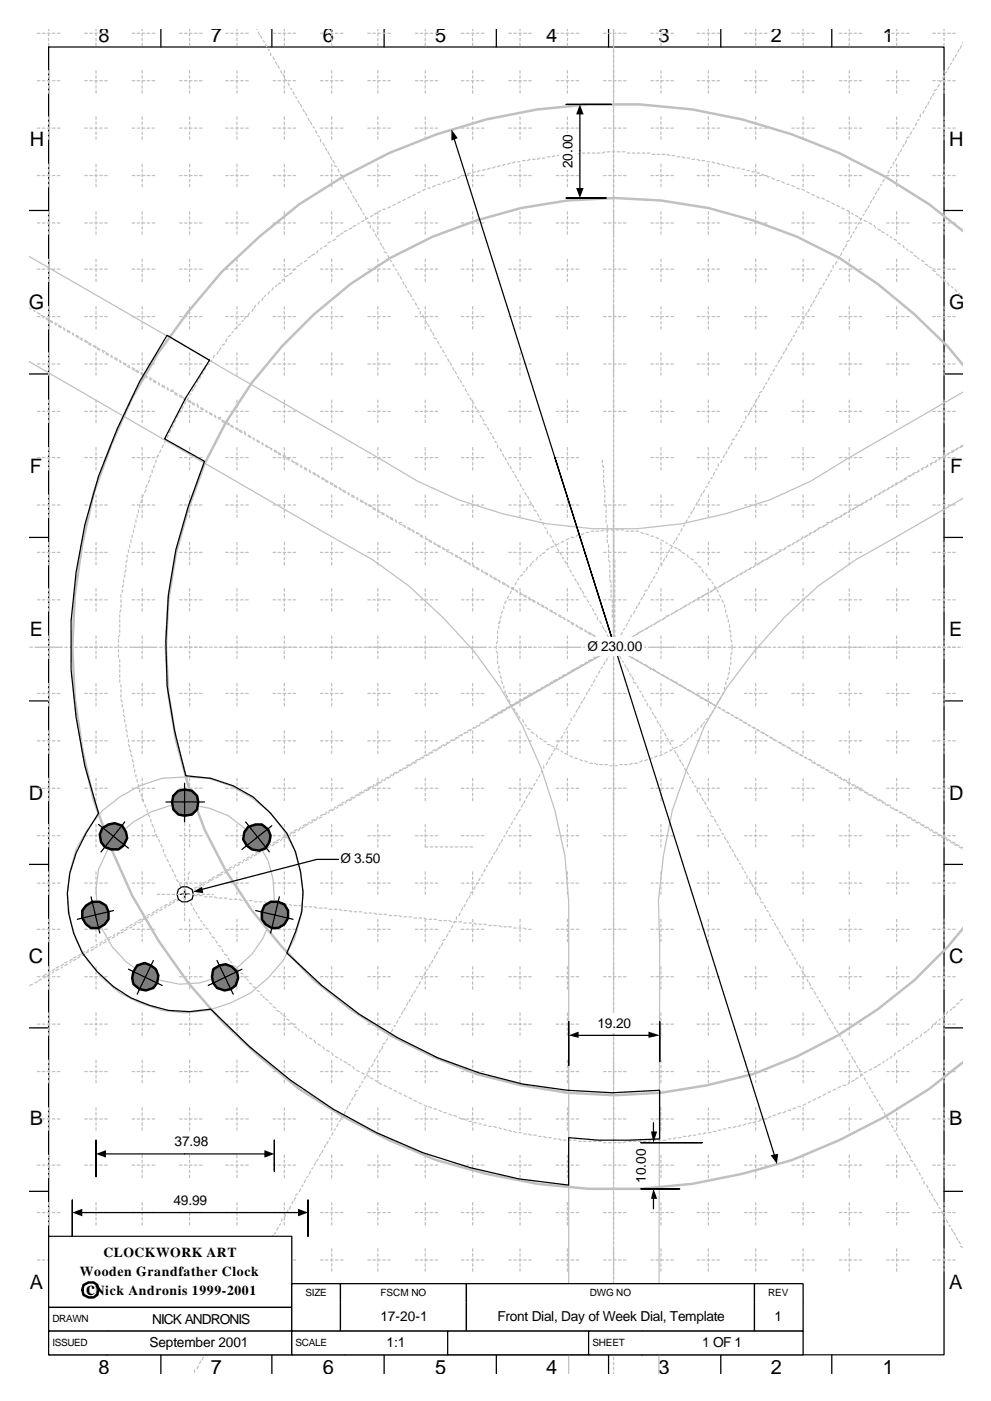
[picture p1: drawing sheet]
<svg xmlns="http://www.w3.org/2000/svg" width="210mm" height="297mm" viewBox="0 0 210 297" stroke-linecap="round" stroke-linejoin="round" font-family="sans-serif">
<defs><g id="words">
<g font-size="4.2">
<text x="20.9" y="8.9">8</text>
<text x="44.7" y="8.9">7</text>
<text x="68.5" y="8.9">6</text>
<text x="92.3" y="8.9">5</text>
<text x="115.9" y="8.9">4</text>
<text x="139.7" y="8.9">3</text>
<text x="163.5" y="8.9">2</text>
<text x="187.3" y="8.9">1</text>
<text x="6.3" y="30.9">H</text>
<text x="201.3" y="30.9">H</text>
<text x="6.1" y="65.5">G</text>
<text x="201.3" y="65.5">G</text>
<text x="6.3" y="100.2">F</text>
<text x="201.6" y="100.2">F</text>
<text x="6.3" y="134.8">E</text>
<text x="201.3" y="134.8">E</text>
<text x="6.1" y="169.5">D</text>
<text x="201.3" y="169.5">D</text>
<text x="6.1" y="204.2">C</text>
<text x="201.3" y="204.2">C</text>
<text x="6.3" y="238.6">B</text>
<text x="201.3" y="238.6">B</text>
<text x="6.3" y="273.2">A</text>
<text x="18.3" y="274.5">c</text>
<text x="201.3" y="273.2">A</text>
<text x="20.9" y="291.2">8</text>
<text x="44.7" y="291.2">7</text>
<text x="68.5" y="291.2">6</text>
<text x="92.3" y="291.2">5</text>
<text x="115.9" y="291.2">4</text>
<text x="139.7" y="291.2">3</text>
<text x="163.5" y="291.2">2</text>
<text x="187.3" y="291.2">1</text>
</g>
<g font-size="2.9">
<text x="121.4" y="35.6" transform="rotate(-90 121.4 35.6)">20.00</text>
<text x="124.6" y="138">Ø 230.00</text>
<text x="72.2" y="183">Ø 3.50</text>
<text x="126.7" y="217.9">19.20</text>
<text x="37" y="243.1">37.98</text>
<text x="137.1" y="250.7" transform="rotate(-90 137.1 250.7)">10.00</text>
<text x="36.8" y="255.5">49.99</text>
<text x="22" y="266.6">CLOCKWORK ART</text>
<text x="16.9" y="270.6">Wooden Grandfather Clock</text>
<text x="20.1" y="274.5">Nick Andronis 1999-2001</text>
<text x="32.3" y="280.6">NICK ANDRONIS</text>
<text x="80.7" y="280.1">17-20-1</text>
<text x="105.6" y="280.1">Front Dial, Day of Week Dial, Template</text>
<text x="164.3" y="280.1">1</text>
<text x="31.7" y="285.7">September 2001</text>
<text x="82" y="285.7">1:1</text>
<text x="149" y="285.7">1 OF 1</text>
</g>
<g font-size="2.1">
<text x="64.8" y="274.8">SIZE</text>
<text x="80.7" y="274.8">FSCM NO</text>
<text x="125.1" y="274.8">DWG NO</text>
<text x="163" y="274.8">REV</text>
<text x="11.1" y="280.4">DRAWN</text>
<text x="11.1" y="285.4">ISSUED</text>
<text x="62.7" y="285.4">SCALE</text>
<text x="125.7" y="285.4">SHEET</text>
</g>
</g></defs>
<g fill="none" stroke="#000" stroke-width=".26">
<path d="M10.3 10h190v277.2h-190zM34.1 6.2v3.8M57.7 6.2v3.8M81.5 6.2v3.8M105.3 6.2v3.8M129.1 6.2v3.8M152.9 6.2v3.8M176.5 6.2v3.8M6.3 44.6h4M200.3 44.6h4M6.3 79.3h4M35.5 71.1l8.9 5.3-5 7.9-4.5 8.7 8.5 4.8-3.4 9.5-2.7 9.3-1.6 9.5-.5 9.8 .3 9.5 1.5 9.6 2.4 9.5a23.8 23.8 0 0 1 18 7.9l3.5 4.3a27.8 27.8 0 0 1 3.1 16.6l-1.3 4.3-1.8 4.5a98.5 98.5 0 0 0 40.7 25.4 99.6 99.6 0 0 0 38.4 3.7v10.3l-6.7 .2h-6.3l-6.4-.5v10.1a113.9 113.9 0 0 1-67.7-29.4l-8.2-7.9a26 26 0 0 1-24.1-8l-3.1-3.9a24.4 24.4 0 0 1 .8-25.4l2.6-4.3a116.4 116.4 0 0 1-5.8-40.7 114.7 114.7 0 0 1 9.8-40.8l4.7-10z"/>
<path d="M200.3 79.3h4M6.3 113.9h4M200.3 113.9h4M6.3 148.6h4M200.3 148.6h4M6.3 183.3h4M200.3 183.3h4M6.3 217.9h4M200.3 217.9h4M6.3 252.6h4M200.3 252.6h4M34.1 287.2v4.1"/>
<path d="M57.7 287.2v4.1M81.5 287.2v4.1M105.3 287.2v4.1M129.1 287.2v4.1M152.9 287.2v4.1M176.5 287.2v4.1"/>
</g>
<g fill="none" stroke="#c0c0c0" stroke-width=".26">
<path d="M7.9 7.1h.6M7.9 17.1h.6M9 7.1h.5M9 17.1h.5M10.1 7.1h.5M10.1 17.1h.5M10.3 6.2v.3M10.3 7.1v.5M10.3 8.1v.5M10.3 9.2v.5M10.3 15v.5M10.3 16.1v.5"/>
<path d="M10.3 17.1v.5M10.3 18.2v.5M10.3 19.2v.6M11.1 7.1h.5M11.1 17.1h.5M12.2 7.1h.5M12.2 17.1h.5M18 7.1h.5M18 17.1h.5M19 7.1h.6M19 17.1h.6M20.1 7.1h.5"/>
<path d="M20.1 17.1h.5M20.4 6.2v.3M20.4 7.1v.5M20.4 8.1v.5M20.4 9.2v.5M20.4 15v.5M20.4 16.1v.5M20.4 17.1v.5M20.4 18.2v.5M20.4 19.2v.6M21.2 7.1h.5M21.2 17.1h.5"/>
<path d="M22.2 7.1h.6M22.2 17.1h.6M28 7.1h.6M28 17.1h.6M29.1 7.1h.5M29.1 17.1h.5M30.2 6.2v.3M30.2 8.1v.5M30.2 9.2v.5M30.2 15v.5M30.2 16.1v.5M30.2 18.2v.5"/>
<path d="M30.2 19.2v.6M30.7 7.1h-.5v.5M30.7 17.1h-.5v.5M31.2 7.1h.5M31.2 17.1h.5M32.3 7.1h.5M32.3 17.1h.5M38.1 7.1h.5M38.1 17.1h.5M39.2 7.1h.5M39.2 17.1h.5M40.2 6.2v.3"/>
<path d="M40.2 8.1v.5M40.2 9.2v.5M40.2 15v.5M40.2 16.1v.5M40.2 18.2v.5M40.2 19.2v.6M40.7 7.1h-.5v.5M40.7 17.1h-.5v.5M41.3 7.1h.5M41.3 17.1h.5M42.3 7.1h.6M42.3 17.1h.6"/>
<path d="M47.9 7.1h.5M47.9 17.1h.5M48.9 7.1h.6M48.9 17.1h.6M50 7.1h.5M50 17.1h.5M50.3 6.2v.3M50.3 7.1v.5M50.3 8.1v.5M50.3 9.2v.5M50.3 15v.5M50.3 16.1v.5"/>
<path d="M50.3 17.1v.5M50.3 18.2v.5M50.3 19.2v.6M51.1 7.1h.5M51.1 17.1h.5M52.1 7.1h.6M52.1 17.1h.6M54.5 6.2v.1M54.8 6.8l.2 .5M55.3 7.6l.3 .5M55.8 8.6l.3 .3M56.4 9.4l.2 .6"/>
<path d="M56.9 10.5l.2 .3M57.4 11.3v.5M57.9 7.1h.6M57.9 17.1h.6M57.9 12.1l.3 .5M58.5 13.1l.2 .6M59 7.1h.5M59 17.1h.5M59 13.9l.3 .6M59.5 15l.3 .5M60.1 7.1h.5M60.1 17.1h.5"/>
<path d="M60.1 15.8l.2 .5M60.3 6.2v.3M60.3 7.1v.5M60.3 8.1v.5M60.3 9.2v.5M60.3 15v.5M60.3 16.1v.5M60.3 17.1v.5M60.3 18.2v.5M60.3 19.2v.6M60.3 16.8l.6 .3M61.1 7.1h.5"/>
<path d="M61.1 17.1h.5M61.1 17.6l.3 .6M61.6 18.7l.3 .3M62.2 7.1h.5M62.2 17.1h.5M62.2 19.5l.2 .5M68 7.1h.5M68 17.1h.5M69.1 7.1h.5M69.1 17.1h.5M70.1 7.1h.5M70.1 17.1h.5"/>
<path d="M70.4 6.2v.3M70.4 7.1v.5M70.4 8.1v.5M70.4 9.2v.5M70.4 15v.5M70.4 16.1v.5M70.4 17.1v.5M70.4 18.2v.5M70.4 19.2v.6M71.2 7.1h.5M71.2 17.1h.5M72.2 7.1h.6"/>
<path d="M72.2 17.1h.6M78.1 7.1h.5M78.1 17.1h.5M79.1 7.1h.5M79.1 17.1h.5M80.2 6.2v.3M80.2 8.1v.5M80.2 9.2v.5M80.2 15v.5M80.2 16.1v.5M80.2 18.2v.5M80.2 19.2v.6"/>
<path d="M80.7 7.1h-.5v.5M80.7 17.1h-.5v.5M81.2 7.1h.6M81.2 17.1h.6M82.3 7.1h.5M82.3 17.1h.5M88.1 7.1h.5M88.1 17.1h.5M89.2 7.1h.5M89.2 17.1h.5M90.2 6.2v.3M90.2 8.1v.5"/>
<path d="M90.2 9.2v.5M90.2 15v.5M90.2 16.1v.5M90.2 18.2v.5M90.2 19.2v.6M90.8 7.1h-.6v.5M90.8 17.1h-.6v.5M91.3 7.1h.5M91.3 17.1h.5M92.3 7.1h.6M92.3 17.1h.6M97.9 7.1h.5"/>
<path d="M97.9 17.1h.5M99 7.1h.5M99 17.1h.5M100 7.1h.5M100 17.1h.5M100.3 6.2v.3M100.3 7.1v.5M100.3 8.1v.5M100.3 9.2v.5M100.3 15v.5M100.3 16.1v.5M100.3 17.1v.5"/>
<path d="M100.3 18.2v.5M100.3 19.2v.6M101.1 7.1h.5M101.1 17.1h.5M102.1 7.1h.6M102.1 17.1h.6M107.9 7.1h.6M107.9 17.1h.6M109 7.1h.5M109 17.1h.5M110.1 7.1h.5M110.1 17.1h.5"/>
<path d="M110.3 6.2v.3M110.3 7.1v.5M110.3 8.1v.5M110.3 9.2v.5M110.3 15v.5M110.3 16.1v.5M110.3 17.1v.5M110.3 18.2v.5M110.3 19.2v.6M111.1 7.1h.6M111.1 17.1h.6M112.2 7.1h.5"/>
<path d="M112.2 17.1h.5M118 7.1h.5M118 17.1h.5M119.1 7.1h.5M119.1 17.1h.5M120.1 7.1h.5M120.1 17.1h.5M120.4 6.2v.3M120.4 7.1v.5M120.4 8.1v.5M120.4 9.2v.5M120.4 15v.5"/>
<path d="M120.4 16.1v.5M120.4 17.1v.5M120.4 18.2v.5M120.4 19.2v.6M121.2 7.1h.5M121.2 17.1h.5M122.2 7.1h.6M122.2 17.1h.6M128.1 7.1h.5M128.1 17.1h.5M129.1 7.1h.5M129.1 17.1h.5"/>
<path d="M130.2 7.1h.5M130.2 6.2v4M130.2 10.5v.8M130.2 11.6v.7M130.2 12.6v.8M130.2 13.7v.8M130.2 14.7v.8M130.2 15.8v.8M130.2 16.8v.8M130.2 17.9v.8M130.2 19v.8M130.2 17.1h.5"/>
<path d="M131.2 7.1h.6M131.2 17.1h.6M132.3 7.1h.5M132.3 17.1h.5M138.1 7.1h.5M138.1 17.1h.5M139.2 7.1h.5M139.2 17.1h.5M140.2 6.2v.3M140.2 8.1v.5M140.2 9.2v.5M140.2 15v.5"/>
<path d="M140.2 16.1v.5M140.2 18.2v.5M140.2 19.2v.6M140.8 7.1h-.6v.5M140.8 17.1h-.6v.5M141.3 7.1h.5M141.3 17.1h.5M142.3 7.1h.6M142.3 17.1h.6M147.9 7.1h.5M147.9 17.1h.5M149 7.1h.5"/>
<path d="M149 17.1h.5M150 7.1h.5M150 17.1h.5M150.3 6.2v.3M150.3 7.1v.5M150.3 8.1v.5M150.3 9.2v.5M150.3 15v.5M150.3 16.1v.5M150.3 17.1v.5M150.3 18.2v.5M150.3 19.2v.6"/>
<path d="M151.1 7.1h.5M151.1 17.1h.5M152.1 7.1h.6M152.1 17.1h.6M158 7.1h.5M158 17.1h.5M159 7.1h.5M159 17.1h.5M160.1 7.1h.5M160.1 17.1h.5M160.3 6.2v.3M160.3 7.1v.5"/>
<path d="M160.3 8.1v.5M160.3 9.2v.5M160.3 15v.5M160.3 16.1v.5M160.3 17.1v.5M160.3 18.2v.5M160.3 19.2v.6M161.1 7.1h.6M161.1 17.1h.6M162.2 7.1h.5M162.2 17.1h.5M168 7.1h.5"/>
<path d="M168 17.1h.5M169.1 7.1h.5M169.1 17.1h.5M170.1 7.1h.6M170.1 17.1h.6M170.4 6.2v.3M170.4 7.1v.5M170.4 8.1v.5M170.4 9.2v.5M170.4 15v.5M170.4 16.1v.5M170.4 17.1v.5"/>
<path d="M170.4 18.2v.5M170.4 19.2v.6M171.2 7.1h.5M171.2 17.1h.5M172.2 7.1h.6M172.2 17.1h.6M178.1 7.1h.5M178.1 17.1h.5M179.1 7.1h.6M179.1 17.1h.6M180.2 6.2v.3M180.2 8.1v.5"/>
<path d="M180.2 9.2v.5M180.2 15v.5M180.2 16.1v.5M180.2 18.2v.5M180.2 19.2v.6M180.7 7.1h-.5v.5M180.7 17.1h-.5v.5M181.2 7.1h.6M181.2 17.1h.6M182.3 7.1h.5M182.3 17.1h.5M188.1 7.1h.5"/>
<path d="M188.1 17.1h.5M189.2 7.1h.5M189.2 17.1h.5M190.2 6.2v.3M190.2 8.1v.5M190.2 9.2v.5M190.2 15v.5M190.2 16.1v.5M190.2 18.2v.5M190.2 19.2v.6M190.8 7.1h-.6v.5M190.8 17.1h-.6v.5"/>
<path d="M191.3 7.1h.5M191.3 17.1h.5M192.4 7.1h.5M192.4 17.1h.5M197.9 7.1h.5M197.9 17.1h.5M198.2 19.8l-.3 .5M198.7 19l-.5 .2M199 7.1h.5M199 17.1h.5M199.2 17.9l-.2 .5M199.8 17.1l-.3 .3"/>
<path d="M200 7.1h.6M200 16.6l.3-.5v.5M200 17.1h.6M200.3 6.2v.3M200.3 7.1v.5M200.3 8.1v.5M200.3 9.2v.5M200.3 15v.5M200.3 17.1v.5M200.3 18.2v.5M200.3 19.2v.6M200.8 15.3l-.2 .2"/>
<path d="M201.1 7.1h.5M201.1 17.1h.5M201.3 14.2l-.2 .5M201.9 13.4l-.3 .3M202.1 7.1h.6M202.1 17.1h.6M202.4 12.3l-.3 .6M202.9 11.6l-.2 .5M203.5 10.5l-.3 .5M204 9.7l-.3 .5M204.3 9.1v.1M7.9 27.2h.6"/>
<path d="M7.9 37.2h.6M9 27.2h.5M9 37.2h.5M10.1 27.2h.5M10.1 37.2h.5M10.3 24.8v.5M10.3 25.8v.6M10.3 26.9v.5M10.3 28v.5M10.3 29v.5M10.3 34.8v.6M10.3 35.9v.5"/>
<path d="M10.3 37v.5M10.3 38v.5M10.3 39.1v.5M11.1 27.2h.5M11.1 37.2h.5M12.2 27.2h.5M12.2 37.2h.5M18 27.2h.5M18 37.2h.5M19 27.2h.6M19 37.2h.6M20.1 27.2h.5"/>
<path d="M20.1 37.2h.5M20.4 24.8v.5M20.4 25.8v.6M20.4 26.9v.5M20.4 28v.5M20.4 29v.5M20.4 34.8v.6M20.4 35.9v.5M20.4 37v.5M20.4 38v.5M20.4 39.1v.5M21.2 27.2h.5"/>
<path d="M21.2 37.2h.5M22.2 27.2h.6M22.2 37.2h.6M28 27.2h.6M28 37.2h.6M29.1 27.2h.5M29.1 37.2h.5M30.2 24.8v.5M30.2 25.8v.6M30.2 26.9v.5M30.2 28v.5M30.2 29v.5"/>
<path d="M30.2 34.8v.6M30.2 35.9v.5M30.2 37v.5M30.2 38v.5M30.2 39.1v.5M30.2 27.2h.5M30.2 37.2h.5M31.2 27.2h.5M31.2 37.2h.5M32.3 27.2h.5M32.3 37.2h.5M38.1 27.2h.5"/>
<path d="M38.1 37.2h.5M39.2 27.2h.5M39.2 37.2h.5M40.2 24.8v.5M40.2 25.8v.6M40.2 26.9v.5M40.2 28v.5M40.2 29v.5M40.2 34.8v.6M40.2 35.9v.5M40.2 37v.5M40.2 38v.5"/>
<path d="M40.2 39.1v.5M40.2 27.2h.5M40.2 37.2h.5M41.3 27.2h.5M41.3 37.2h.5M42.3 27.2h.6M42.3 37.2h.6M47.9 27.2h.5M47.9 37.2h.5M48.9 27.2h.6M48.9 37.2h.6M50 27.2h.5"/>
<path d="M50 37.2h.5M50.3 24.8v.5M50.3 25.8v.6M50.3 26.9v.5M50.3 28v.5M50.3 29v.5M50.3 34.8v.6M50.3 35.9v.5M50.3 37v.5M50.3 38v.5M50.3 39.1v.5M51.1 27.2h.5"/>
<path d="M51.1 37.2h.5M52.1 27.2h.6M52.1 37.2h.6M57.9 27.2h.6M57.9 37.2h.6M59 27.2h.5M59 37.2h.5M60.1 27.2h.5M60.1 37.2h.5M60.3 24.8v.5M60.3 25.8v.6M60.3 26.9v.5"/>
<path d="M60.3 28v.5M60.3 29v.5M60.3 34.8v.6M60.3 35.9v.5M60.3 37v.5M60.3 38v.5M60.3 39.1v.5M61.1 27.2h.5M61.1 37.2h.5M62.2 27.2h.5M62.2 37.2h.5M62.7 20.5l.3 .3"/>
<path d="M63.2 21.3l.3 .6M63.8 22.1l.2 .6M64.3 23.2l.3 .5M64.8 24l.3 .5M65.4 25l.2 .6M65.9 25.8l.2 .6M66.4 26.9l.3 .3M66.9 27.7l.3 .5M67.5 28.8l.2 .2M68 27.2h.5M68 37.2h.5M68 29.5v.6"/>
<path d="M68.5 30.3l.3 .6M69.1 27.2h.5M69.1 37.2h.5M69.1 31.4l.2 .5M69.6 32.2l.2 .5M70.1 27.2h.5M70.1 37.2h.5M70.1 33.2l.3 .6M70.4 24.8v.5M70.4 25.8v.6M70.4 26.9v.5M70.4 28v.5"/>
<path d="M70.4 29v.5M70.4 34.8v.6M70.4 35.9v.5M70.4 37v.5M70.4 38v.5M70.4 39.1v.5M70.6 34l.3 .6M70.9 35.1l.5 .3M71.2 27.2h.5M71.2 37.2h.5M71.7 35.9l.3 .5M72.2 27.2h.6"/>
<path d="M72.2 37.2h.6M72.2 37l.3 .2M72.8 37.7l.2 .6M73.3 38.8l.3 .3M73.8 39.6l.3 .5M78.1 27.2h.5M78.1 37.2h.5M79.1 27.2h.5M79.1 37.2h.5M80.2 24.8v.5M80.2 25.8v.6M80.2 26.9v.5"/>
<path d="M80.2 28v.5M80.2 29v.5M80.2 34.8v.6M80.2 35.9v.5M80.2 37v.5M80.2 38v.5M80.2 39.1v.5M80.2 27.2h.5M80.2 37.2h.5M81.2 27.2h.6M81.2 37.2h.6M82.3 27.2h.5"/>
<path d="M82.3 37.2h.5M88.1 27.2h.5M88.1 37.2h.5M89.2 27.2h.5M89.2 37.2h.5M90.2 24.8v.5M90.2 25.8v.6M90.2 26.9v.5M90.2 28v.5M90.2 29v.5M90.2 34.8v.6M90.2 35.9v.5"/>
<path d="M90.2 37v.5M90.2 38v.5M90.2 39.1v.5M90.2 27.2h.6M90.2 37.2h.6M90.8 39.9h.5M91.3 27.2h.5M91.3 37.2h.5M92.3 27.2h.6M92.3 37.2h.6M92.3 39.3l-.5 .3M92.9 39.1h.5"/>
<path d="M94.5 38.5l-.6 .3M95.5 38.3l-.5 .2M96 38h.6M97.6 37.5l-.5 .2M97.9 27.2h.5M97.9 37.2h.8M99 27.2h.5M99 37.2h.5M99.7 36.7l-.5 .3M100 27.2h.5M100 37.2h.5M100.3 24.8v.5"/>
<path d="M100.3 25.8v.6M100.3 26.9v.5M100.3 28v.5M100.3 29v.5M100.3 34.8v.6M100.3 35.9v.5M100.3 37v.5M100.3 38v.5M100.3 39.1v.5M100.8 36.4l-.5 .3M101.1 27.2h.5M101.1 37.2h.5"/>
<path d="M101.9 36.2l-.6 .2M102.1 27.2h.6M102.1 37.2h.6M102.9 35.9l-.5 .3M104 35.6l-.5 .3M105 35.4l-.5 .2M106.1 35.1l-.5 .3M107.2 34.8l-.6 .3M107.9 27.2h.6M107.9 37.2h.6M108.2 34.6l-.5 .2M109 27.2h.5"/>
<path d="M109 37.2h.5M109.3 34.3l-.6 .3M109.8 34.3h.5M110.1 27.2h.5M110.1 37.2h.5M110.3 24.8v.5M110.3 25.8v.6M110.3 26.9v.5M110.3 28v.5M110.3 29v.5M110.3 34.8v.6M110.3 35.9v.5"/>
<path d="M110.3 37v.5M110.3 38v.5M110.3 39.1v.5M110.9 34h.5M111.1 27.2h.6M111.1 37.2h.6M112.2 27.2h.5M112.2 37.2h.5M112.4 33.8l-.5 .2M113 33.8h.5M114.6 33.5l-.6 .3M115.1 33.5h.5"/>
<path d="M116.2 33.2h.5M117.7 33l-.5 .2M118 27.2h.5M118 37.2h.5M118.3 33h.5M119.1 27.2h.5M119.1 37.2h.5M119.3 32.7h.6M120.1 27.2h.5M120.1 37.2h.5M120.4 24.8v.5M120.4 25.8v.6"/>
<path d="M120.4 26.9v.5M120.4 28v.5M120.4 29v.5M120.4 34.8v.6M120.4 35.9v.5M120.4 37v.5M120.4 38v.5M120.4 39.1v.5M120.4 32.7h.5M121.2 27.2h.5M121.2 37.2h.5M121.4 32.7h.6"/>
<path d="M122.2 27.2h.6M122.2 37.2h.6M123 32.5l-.5 .2M123.6 32.5h.5M124.6 32.5h.5M125.7 32.5h.5M126.7 32.5h.6M128.1 27.2h.5M128.1 37.2h.5M128.3 32.2l-.5 .3M128.9 32.2h.5M129.1 27.2h.5"/>
<path d="M129.1 37.2h.5M129.9 32.2h.5M130.2 20v.8M130.2 21.1v.8M130.2 22.1v.8M130.2 23.2v.8M130.2 24.3v6M130.2 30.6v.8M130.2 31.7v.8M130.2 32.7v.8M130.2 33.8v.8M130.2 34.8v.8"/>
<path d="M130.2 35.9v.8M130.2 37v.7M130.2 38v.8M130.2 39.1v.8M130.2 27.2h.5M130.2 37.2h.5M131 32.2h.5M131.2 27.2h.6M131.2 37.2h.6M132 32.2h.6M132.3 27.2h.5M132.3 37.2h.5"/>
<path d="M133.1 32.5h.5M134.1 32.5h.6M135.2 32.5h.5M136.3 32.5h.5M137.3 32.5h.5M138.1 27.2h.5M138.1 37.2h.5M138.4 32.7h.5M139.2 27.2h.5M139.2 37.2h.5M139.4 32.7h.6M140.2 24.8v.5"/>
<path d="M140.2 25.8v.6M140.2 26.9v.5M140.2 28v.5M140.2 29v.5M140.2 34.8v.6M140.2 35.9v.5M140.2 37v.5M140.2 38v.5M140.2 39.1v.5M140.2 27.2h.6M140.2 37.2h.6M140.5 32.7h.5"/>
<path d="M141.3 27.2h.5M141.3 37.2h.5M141.6 32.7l.5 .3M142.3 27.2h.6M142.3 37.2h.6M142.6 33h.5M143.7 33.2h.5M144.7 33.2l.6 .3M145.8 33.5h.5M146.8 33.8h.6M147.9 27.2h.5M147.9 37.2h.5"/>
<path d="M147.9 33.8l.5 .2M149 27.2h.5M149 37.2h.5M149 34h.5M150 27.2h.5M150 37.2h.5M150 34.3h.5M150.3 24.8v.5M150.3 25.8v.6M150.3 26.9v.5M150.3 28v.5M150.3 29v.5"/>
<path d="M150.3 34.8v.6M150.3 35.9v.5M150.3 37v.5M150.3 38v.5M150.3 39.1v.5M151.1 27.2h.5M151.1 37.2h.5M151.1 34.3l.5 .3M152.1 27.2h.6M152.1 37.2h.6M152.1 34.6l.6 .2M153.2 34.8l.5 .3"/>
<path d="M154.3 35.1l.5 .3M155.3 35.4l.5 .2M156.4 35.6h.5M157.4 35.9h.6M158 27.2h.5M158 37.2h.5M158.5 36.2h.5M159 27.2h.5M159 37.2h.5M159.5 36.4h.6M160.1 27.2h.5M160.1 37.2h.5"/>
<path d="M160.3 24.8v.5M160.3 25.8v.6M160.3 26.9v.5M160.3 28v.5M160.3 29v.5M160.3 34.8v.6M160.3 35.9v.5M160.3 37v.5M160.3 38v.5M160.3 39.1v.5M160.6 36.7h.5M161.1 27.2h.6"/>
<path d="M161.1 37.2h.6M161.7 37l.5 .2h.5M162.2 27.2h.5M162.7 37.5h.5M163.8 37.7l.5 .3M164.8 38.3h.6M165.9 38.5l.5 .3M167 39.1h.5M168 27.2h.5M168 37.2h.5M168 39.3l.5 .3M169.1 27.2h.5"/>
<path d="M169.1 37.2h.5M169.1 39.9l.5 .2M170.1 27.2h.6M170.1 37.2h.6M170.4 24.8v.5M170.4 25.8v.6M170.4 26.9v.5M170.4 28v.5M170.4 29v.5M170.4 34.8v.6M170.4 35.9v.5M170.4 37v.5"/>
<path d="M170.4 38v.5M170.4 39.1v.5M171.2 27.2h.5M171.2 37.2h.5M172.2 27.2h.6M172.2 37.2h.6M178.1 27.2h.5M178.1 37.2h.5M179.1 27.2h.6M179.1 37.2h.6M180.2 24.8v.5M180.2 25.8v.6"/>
<path d="M180.2 26.9v.5M180.2 28v.5M180.2 29v.5M180.2 34.8v.6M180.2 35.9v.5M180.2 37v.5M180.2 38v.5M180.2 39.1v.5M180.2 27.2h.5M180.2 37.2h.5M181.2 27.2h.6M181.2 37.2h.6"/>
<path d="M182.3 27.2h.5M182.3 37.2h.5M186.5 39.9l-.2 .5M187.1 39.1l-.3 .2M187.6 38l-.3 .5M188.1 27.2h.5M188.6 37.2h-.5l-.2 .3M188.6 36.2l-.2 .5M189.2 27.2h.5M189.2 37.2h.5M189.2 35.4l-.3 .2M189.7 34.3l-.3 .5"/>
<path d="M190.2 24.8v.5M190.2 25.8v.6M190.2 26.9v.5M190.2 28v.5M190.2 29v.5M190.2 34.8v.6M190.2 35.9v.5M190.2 37v.5M190.2 38v.5M190.2 39.1v.5M190.2 27.2h.6M190.2 37.2h.6"/>
<path d="M190.2 33.5l-.2 .5M190.8 32.5l-.3 .5M191.3 27.2h.5M191.3 37.2h.5M191.3 31.7l-.3 .5M191.8 30.6l-.2 .5M192.4 27.2h.5M192.4 37.2h.5M192.4 29.8l-.3 .5M192.9 29l-.5 .3M193.4 28l-.3 .5M193.9 27.2l-.2 .2"/>
<path d="M194.5 26.1l-.3 .5M195 25.3l-.3 .3M195.3 24.3v.5M196.1 23.5l-.3 .5M196.6 22.4l-.3 .5M197.1 21.6l-.3 .5M197.6 20.5l-.2 .6M197.9 27.2h.5M197.9 37.2h.5M199 27.2h.5M199 37.2h.5M200 27.2h.6"/>
<path d="M200 37.2h.6M200.3 24.8v.5M200.3 25.8v.6M200.3 26.9v.5M200.3 28v.5M200.3 29v.5M200.3 34.8v.6M200.3 35.9v.5M200.3 37v.5M200.3 38v.5M200.3 39.1v.5M201.1 27.2h.5"/>
<path d="M201.1 37.2h.5M202.1 27.2h.6M202.1 37.2h.6M6.3 54.4l73.9 42.6M7.9 47.3h.6M7.9 57.1h.6M9 47.3h.5M9 57.1h.5M10.1 47.3h.5M10.1 57.1h.5M10.3 44.9v.5M10.3 45.9v.6"/>
<path d="M10.3 47v.5M10.3 48.1v.5M10.3 49.1v.6M10.3 54.9v.6M10.3 56v.5M10.3 57.1v.5M10.3 58.1v.5M10.3 59.2v.5M11.1 47.3h.5M11.1 57.1h.5M12.2 47.3h.5M12.2 57.1h.5"/>
<path d="M18 47.3h.5M18 57.1h.5M19 47.3h.6M19 57.1h.6M20.1 47.3h.5M20.1 57.1h.5M20.4 44.9v.5M20.4 45.9v.6M20.4 47v.5M20.4 48.1v.5M20.4 49.1v.6M20.4 54.9v.6"/>
<path d="M20.4 56v.5M20.4 57.1v.5M20.4 58.1v.5M20.4 59.2v.5M21.2 47.3h.5M21.2 57.1h.5M22.2 47.3h.6M22.2 57.1h.6M28 47.3h.6M28 57.1h.6M29.1 47.3h.5M29.1 57.1h.5"/>
<path d="M30.2 44.9v.5M30.2 45.9v.6M30.2 47v.5M30.2 48.1v.5M30.2 49.1v.6M30.2 54.9v.6M30.2 56v.5M30.2 58.1v.5M30.2 59.2v.5M30.2 47.3h.5M30.7 57.1h-.5v.5M31.2 47.3h.5"/>
<path d="M31.2 57.1h.5M32.3 47.3h.5M32.3 57.1h.5M38.1 47.3h.5M38.1 57.1h.5M39.2 47.3h.5M39.2 57.1h.5M40.2 44.9v.5M40.2 45.9v.6M40.2 47v.5M40.2 48.1v.5M40.2 49.1v.6"/>
<path d="M40.2 54.9v.6M40.2 56v.5M40.2 58.1v.5M40.2 59.2v.5M40.2 47.3h.5M40.7 57.1h-.5v.5M41.3 47.3h.5M41.3 57.1h.5M42.3 47.3h.6M42.3 57.1h.6M47.9 47.3h.5M47.9 57.1h.5"/>
<path d="M48.9 47.3h.6M48.9 57.1h.6M50 47.3h.5M50 57.1h.5M50.3 44.9v.5M50.3 45.9v.6M50.3 47v.5M50.3 48.1v.5M50.3 49.1v.6M50.3 54.9v.6M50.3 56v.5M50.3 57.1v.5"/>
<path d="M50.3 58.1v.5M50.3 59.2v.5M51.1 47.3h.5M51.1 57.1h.5M52.1 47.3h.6M52.1 57.1h.6M57.9 47.3h.6M57.9 57.1h.6M59 47.3h.5M59 57.1h.5M59.5 60l-.5 .2M59.8 59.4l.5-.2v.5"/>
<path d="M60.1 47.3h.5M60.1 57.1h.5M60.3 44.9v.5M60.3 45.9v.6M60.3 47v.5M60.3 48.1v.5M60.3 49.1v.6M60.3 54.9v.6M60.3 56v.5M60.3 57.1v.5M60.3 58.1v.5M61.1 47.3h.5"/>
<path d="M61.1 57.1h.5M61.1 58.4l-.5 .2M61.9 57.9l-.5 .2M62.2 47.3h.5M62.2 57.1h.5l-.5 .2M63.5 56.3l-.5 .2M64 55.7l-.2 .3M65.1 55.2l-.5 .3M65.9 54.4l-.5 .3M66.7 53.9l-.6 .3M67.5 53.1l-.3 .5M68 47.3h.5"/>
<path d="M68 57.1h.5M68.3 52.6l-.3 .2M69.1 47.3h.5M69.1 57.1h.5M69.3 52l-.5 .3M70.1 47.3h.5M70.1 57.1h.5M70.1 51.2l-.5 .3M70.4 44.9v.5M70.4 45.9v.6M70.4 47v.5M70.4 48.1v.5"/>
<path d="M70.4 49.1v.6M70.4 54.9v.6M70.4 56v.5M70.4 57.1v.5M70.4 58.1v.5M70.4 59.2v.5M71.2 47.3h.5M71.2 57.1h.5M71.2 50.7l-.6 .3M72 49.9l-.6 .3M72.2 47.3h.6M72.2 57.1h.6"/>
<path d="M72.8 49.4l-.6 .3M73.6 48.9l-.6 .2M74.3 40.4l.3 .5M74.6 48.3l-.5 .3M74.9 41.5l.2 .5M75.4 47.8l-.5 .3M75.4 42.2l.3 .6M75.9 43.3l.3 .5M76.2 47.3l-.3 .2M76.5 44.1l.2 .5M77 45.2l.3 .2M77.3 46.7l-.6 .3"/>
<path d="M77.5 45.9l.3 .6M78.1 47.3h.5M78.1 57.1h.5M78.1 46.2l-.6 .3M78.1 47l.2 .3M78.6 47.8v.5M79.1 47.3h.5M79.1 57.1h.5M79.1 45.7l-.5 .2M79.1 48.6l.3 .5M79.6 49.7l.3 .5M79.9 45.2l-.5 .2"/>
<path d="M80.2 44.9v.5M80.2 45.9v.6M80.2 47v.5M80.2 48.1v.5M80.2 49.1v.6M80.2 54.9v.6M80.2 56v.5M80.2 58.1v.5M80.2 59.2v.5M80.2 47.3h.5M80.2 50.4l.2 .6M80.7 57.1h-.5v.5"/>
<path d="M80.7 44.6l-.3 .3M80.7 51.5l.3 .5M81.2 47.3h.6M81.2 57.1h.6M81.2 44.4h.6M81.2 52.3l.3 .5M81.5 53.4l.5 .2M82.3 47.3h.5M82.3 57.1h.5M82.3 54.2l.2 .5M82.8 43.8l-.5 .3M82.8 55.2l.3 .3"/>
<path d="M83.3 56l.3 .5M83.9 43.3l-.6 .3M83.9 57.1l.2 .2M84.4 57.9l.3 .5M84.9 42.8l-.5 .2M84.9 58.6l.3 .6M85.5 59.7l.2 .5M86 42.2l-.5 .3M87 41.7l-.5 .3M88.1 47.3h.5M88.1 57.1h.5M88.1 41.2l-.5 .3"/>
<path d="M89.2 47.3h.5M89.2 57.1h.5M89.2 40.7l-.6 .2M90.2 44.9v.5M90.2 45.9v.6M90.2 47v.5M90.2 48.1v.5M90.2 49.1v.6M90.2 54.9v.6M90.2 56v.5M90.2 58.1v.5M90.2 59.2v.5"/>
<path d="M90.2 47.3h.6M90.2 40.1l-.5 .3M90.8 57.1h-.6v.5M91.3 47.3h.5M91.3 57.1h.5M92.3 47.3h.6M92.3 57.1h.6M97.9 47.3h.5M97.9 57.1h.5M99 47.3h.5M99 57.1h.5M100 47.3h.5"/>
<path d="M100 57.1h.5M100.3 44.9v.5M100.3 45.9v.6M100.3 47v.5M100.3 48.1v.5M100.3 49.1v.6M100.3 54.9v.6M100.3 56v.5M100.3 57.1v.5M100.3 58.1v.5M100.3 59.2v.5M101.1 47.3h.5"/>
<path d="M101.1 57.1h.5M102.1 47.3h.6M102.1 57.1h.6M107.9 47.3h.6M107.9 57.1h.6M109 47.3h.5M109 57.1h.5M110.1 47.3h.5M110.1 57.1h.5M110.3 44.9v.5M110.3 45.9v.6M110.3 47v.5"/>
<path d="M110.3 48.1v.5M110.3 49.1v.6M110.3 54.9v.6M110.3 56v.5M110.3 57.1v.5M110.3 58.1v.5M110.3 59.2v.5M111.1 47.3h.6M111.1 57.1h.6M112.2 47.3h.5M112.2 57.1h.5M118 47.3h.5"/>
<path d="M118 57.1h.5M119.1 47.3h.5M119.1 57.1h.5M120.1 47.3h.5M120.1 57.1h.5M120.4 44.9v.5M120.4 45.9v.6M120.4 47v.5M120.4 48.1v.5M120.4 49.1v.6M120.4 54.9v.6M120.4 56v.5"/>
<path d="M120.4 57.1v.5M120.4 58.1v.5M120.4 59.2v.5M121.2 47.3h.5M121.2 57.1h.5M122.2 47.3h.6M122.2 57.1h.6M128.1 47.3h.5M128.1 57.1h.5M129.1 47.3h.5M129.1 57.1h.5M130.2 40.1v.8"/>
<path d="M130.2 41.2v.8M130.2 42.2v.8M130.2 43.3v.8M130.2 44.4v6M130.2 50.7v.8M130.2 51.8v.8M130.2 52.8v.8M130.2 53.9v.8M130.2 54.9v.8M130.2 56v.8M130.2 58.1v.8M130.2 59.2v.8"/>
<path d="M130.2 47.3h.5M130.7 57.1h-.5v.8M131.2 47.3h.6M131.2 57.1h.6M132.3 47.3h.5M132.3 57.1h.5M138.1 47.3h.5M138.1 57.1h.5M139.2 47.3h.5M139.2 57.1h.5M140.2 44.9v.5M140.2 45.9v.6"/>
<path d="M140.2 47v.5M140.2 48.1v.5M140.2 49.1v.6M140.2 54.9v.6M140.2 56v.5M140.2 58.1v.5M140.2 59.2v.5M140.2 47.3h.6M140.8 57.1h-.6v.5M141.3 47.3h.5M141.3 57.1h.5M142.3 47.3h.6"/>
<path d="M142.3 57.1h.6M147.9 47.3h.5M147.9 57.1h.5M149 47.3h.5M149 57.1h.5M150 47.3h.5M150 57.1h.5M150.3 44.9v.5M150.3 45.9v.6M150.3 47v.5M150.3 48.1v.5M150.3 49.1v.6"/>
<path d="M150.3 54.9v.6M150.3 56v.5M150.3 57.1v.5M150.3 58.1v.5M150.3 59.2v.5M151.1 47.3h.5M151.1 57.1h.5M152.1 47.3h.6M152.1 57.1h.6M158 47.3h.5M158 57.1h.5M159 47.3h.5"/>
<path d="M159 57.1h.5M160.1 47.3h.5M160.1 57.1h.5M160.3 44.9v.5M160.3 45.9v.6M160.3 47v.5M160.3 48.1v.5M160.3 49.1v.6M160.3 54.9v.6M160.3 56v.5M160.3 57.1v.5M160.3 58.1v.5"/>
<path d="M160.3 59.2v.5M161.1 47.3h.6M161.1 57.1h.6M162.2 47.3h.5M162.2 57.1h.5M168 47.3h.5M168 57.1h.5M169.1 47.3h.5M169.1 57.1h.5M170.1 47.3h.6M170.1 57.1h.6M170.1 40.1l.6 .3"/>
<path d="M170.4 44.9v.5M170.4 45.9v.6M170.4 47v.5M170.4 48.1v.5M170.4 49.1v.6M170.4 54.9v.6M170.4 56v.5M170.4 57.1v.5M170.4 58.1v.5M170.4 59.2v.5M171.2 47.3h.5M171.2 57.1h.5"/>
<path d="M171.2 40.7l.5 .2M172.2 47.3h.6M172.2 57.1h.6M172.2 41.2l.6 .3M173.3 41.7l.5 .3M174.4 42l.5 .2M174.9 60l-.3 .5M175.4 42.5l.5 .3M175.4 59.2l-.2 .2M175.9 58.1l-.2 .5M176.5 43l.5 .3M176.5 57.3l-.3 .3"/>
<path d="M176.7 56.3v.5M177.5 43.6l.6 .2M177.5 55.5l-.2 .5M178.1 47.3h.5M178.1 57.1h.5M178.1 54.4l-.3 .5M178.6 44.1l.5 .3M178.6 53.6l-.3 .6M179.1 47.3h.6M179.1 57.1h.6M179.1 52.6l-.2 .5M179.7 44.6h.2l.3 .3v.5"/>
<path d="M179.7 51.8l-.3 .5M180.2 45.9v.6M180.2 47v.5M180.2 48.1v.5M180.2 49.1v.6M180.2 54.9v.6M180.2 56v.5M180.2 58.1v.5M180.2 59.2v.5M180.2 47.3h.5M180.2 51l-.5 .2M180.7 57.1h-.5v.5"/>
<path d="M180.7 45.2l.3 .2M180.7 49.9l-.3 .5M181.2 47.3h.6M181.2 57.1h.6M181.2 49.1l-.2 .3M181.5 45.7l.5 .2M181.8 48.1l-.3 .5M182.3 57.1h.5M182.3 46.2l.5 .3M182.8 47.3h-.5l-.3 .2M182.8 46.2l-.2 .5M183.4 46.7l.5 .3"/>
<path d="M183.4 45.4l-.3 .3M183.9 44.4l-.3 .5M184.4 47.3l.5 .2M184.4 43.6l-.3 .5M184.9 42.5l-.2 .5M185.5 47.8l.2 .5M185.5 41.7l-.3 .5M186 40.7l-.3 .5M186.3 48.6l.5 .3M187.1 49.1l.5 .3M188.1 47.3h.5M188.1 57.1h.5"/>
<path d="M188.1 49.7l.3 .2M188.9 50.2l.3 .2M189.2 47.3h.5M189.2 57.1h.5M189.7 50.7l.5 .3M190.2 44.9v.5M190.2 45.9v.6M190.2 47v.5M190.2 48.1v.5M190.2 49.1v.6M190.2 54.9v.6M190.2 56v.5"/>
<path d="M190.2 58.1v.5M190.2 59.2v.5M190.2 47.3h.6M190.5 51.5l.5 .3M190.8 57.1h-.6v.5M191.3 47.3h.5M191.3 57.1h.5M191.6 52l.2 .6M192.4 47.3h.5M192.4 57.1h.5M192.4 52.8l.2 .3M193.1 53.4l.6 .2"/>
<path d="M193.9 54.2l.6 .2M194.7 54.7l.3 .2M195.5 55.2l.6 .3M196.3 56l.5 .3M197.1 56.5l.5 .3M197.9 47.3h.5M197.9 57.1h.5M197.9 57.3l.5 .3M198.7 58.1l.5 .3M199 47.3h.5M199 57.1h.5M199.5 58.6l.3 .3"/>
<path d="M200 47.3h.6M200 57.1h.6M200.3 44.9v.5M200.3 45.9v.6M200.3 47v.5M200.3 48.1v.5M200.3 49.1v.6M200.3 54.9v.6M200.3 56v.5M200.3 57.1v.5M200.3 58.1v.5M200.3 59.7v-.5l.3 .5"/>
<path d="M201.1 47.3h.5M201.1 57.1h.5M201.1 60l.2 .5M202.1 47.3h.6M202.1 57.1h.6M6.3 76.7l72.8 42 7.7 5.6 7.1 6.6a90.8 90.8 0 0 1 26 50.5l.7 9.5v100.4M6.3 65.4l.3 .1M7.1 65.8l.3 .3M7.9 67.1h.6M7.9 77.2h.6M7.9 66.3l.6 .3M8.7 66.9l.6 .2"/>
<path d="M9 77.2h.5M9.5 67.1h-.5l.3 .3M9.8 67.6l.5 .3M10.1 67.1h.5M10.1 77.2h.5M10.3 65v.5M10.3 66.1v.5M10.3 67.1v.5l-.5-.2M10.3 68.2v.5M10.3 69.2v.6M10.3 74.8v.5M10.3 75.8v.6"/>
<path d="M10.3 76.9v.5M10.3 78v.5M10.3 79v.6M10.6 68.2l.5 .2M10.6 67.9l.5 .3M11.1 67.1h.5M11.1 77.2h.5M11.6 68.7l.3 .3M11.6 68.4l.6 .3M12.2 67.1h.5M12.2 77.2h.5M12.4 69.2l.6 .3"/>
<path d="M12.4 69l.6 .2M13.5 69.8l.3 .2M13.5 69.5l.3 .3M14.3 70.3l.5 .3M14.3 70l.5 .3M15.3 70.8l.3 .3M15.3 70.6l.3 .2M16.1 71.3l.6 .3M16.1 71.1l.6 .2M16.9 71.9l.6 .2M17.2 71.6l.3 .3M18 67.1h.5"/>
<path d="M18 77.2h.5M18 72.4l.5 .3M18 72.1l.5 .3M18.8 72.9l.5 .3M18.8 72.7l.5 .2M19 67.1h.6M19 77.2h.6M19.8 73.5l.6 .2M19.8 73.2l.6 .3M20.1 67.1h.5M20.1 77.2h.5M20.4 65v.5"/>
<path d="M20.4 66.1v.5M20.4 67.1v.5M20.4 68.2v.5M20.4 69.2v.6M20.4 74.8v.5M20.4 75.8v.6M20.4 76.9v.5M20.4 78v.5M20.4 79v.6M20.6 74l.6 .3M20.6 73.7l.6 .3M21.2 67.1h.5"/>
<path d="M21.2 77.2h.5M21.7 74.5l.3 .3M21.7 74.3l.5 .2M22.2 67.1h.6M22.2 77.2h.6M22.5 75.1l.5 .2M22.5 74.8l.5 .3M23.5 75.6l.3 .2M23.5 75.3l.3 .3M24.3 76.1l.6 .3M24.3 75.8l.6 .3M25.4 76.6l.3 .3"/>
<path d="M25.4 76.4l.3 .2M26.2 77.2l.5 .2M26.2 76.9l.5 .3M27 77.7l.5 .3M27.3 77.4l.2 .3M28 67.1h.6M28 77.2h.6M28 78.2l.6 .3M28 78l.6 .2M28.8 78.8l.6 .2M28.8 78.5l.6 .3M29.1 67.1h.5"/>
<path d="M29.1 77.2h.5M29.9 79.3l.5 .3M29.9 79l.5 .3M30.2 65v.5M30.2 66.1v.5M30.2 68.2v.5M30.2 69.2v.6M30.2 74.8v.5M30.2 75.8v.6M30.2 76.9v.5M30.2 78v.5M30.2 79v.6"/>
<path d="M30.2 77.2h.5M30.7 67.1h-.5v.5M30.7 79.8l.5 .3M30.7 79.6l.5 .2M31.2 67.1h.5M31.2 77.2h.5M32.3 67.1h.5M32.3 77.2h.5M38.1 67.1h.5M38.1 77.2h.5M39.2 67.1h.5M39.2 77.2h.5"/>
<path d="M40.2 65v.5M40.2 66.1v.5M40.2 68.2v.5M40.2 69.2v.6M40.2 74.8v.5M40.2 75.8v.6M40.2 76.9v.5M40.2 78v.5M40.2 79v.6M40.2 77.2h.5M40.7 67.1h-.5v.5M41.3 67.1h.5"/>
<path d="M41.3 77.2h.5M42.3 67.1h.6M42.3 77.2h.6M42.6 79.8l-.3 .5M43.1 79l-.2 .3M43.7 78l-.3 .5M44.4 77.2l-.5 .2M45 76.4l-.3 .2M45.5 75.3l-.3 .5M46.3 74.5l-.3 .6M46.8 73.7l-.2 .6M47.6 72.9l-.5 .3"/>
<path d="M47.9 67.1h.5M47.9 77.2h.5M48.2 71.9l-.3 .5M48.9 67.1h.6M48.9 77.2h.6M48.9 71.1l-.5 .2M49.5 70.3l-.3 .3M50 67.1h.5M50 77.2h.5M50.3 65v.5M50.3 66.1v.5M50.3 67.1v.5"/>
<path d="M50.3 68.2v.5M50.3 69.2v.6M50.3 74.8v.5M50.3 75.8v.6M50.3 76.9v.5M50.3 78v.5M50.3 79v.6M50.3 69.5l-.6 .3M51.1 67.1h.5M51.1 77.2h.5M51.1 68.7l-.6 .3M51.6 67.9l-.3 .3"/>
<path d="M52.1 77.2h.6M52.7 67.1h-.6l-.2 .5M52.9 66.3l-.2 .6M53.7 65.5l-.3 .6M54.2 64.7l-.2 .6M55 63.9l-.2 .6M55.8 63.1l-.2 .6M56.4 62.6l-.3 .3M57.1 61.8l-.2 .6M57.9 67.1h.6M57.9 77.2h.6M57.9 61l-.2 .6"/>
<path d="M58.7 60.5l-.2 .3M59 67.1h.5M59 77.2h.5M60.1 67.1h.5M60.1 77.2h.5M60.3 65v.5M60.3 66.1v.5M60.3 67.1v.5M60.3 68.2v.5M60.3 69.2v.6M60.3 74.8v.5M60.3 75.8v.6"/>
<path d="M60.3 76.9v.5M60.3 78v.5M60.3 79v.6M61.1 67.1h.5M61.1 77.2h.5M62.2 67.1h.5M62.2 77.2h.5M68 67.1h.5M68 77.2h.5M69.1 67.1h.5M69.1 77.2h.5M70.1 67.1h.5"/>
<path d="M70.1 77.2h.5M70.4 65v.5M70.4 66.1v.5M70.4 67.1v.5M70.4 68.2v.5M70.4 69.2v.6M70.4 74.8v.5M70.4 75.8v.6M70.4 76.9v.5M70.4 78v.5M70.4 79v.6M71.2 67.1h.5"/>
<path d="M71.2 77.2h.5M72.2 67.1h.6M72.2 77.2h.6M78.1 67.1h.5M78.1 77.2h.5M79.1 67.1h.5M79.1 77.2h.5M80.2 65v.5M80.2 66.1v.5M80.2 68.2v.5M80.2 69.2v.6M80.2 74.8v.5"/>
<path d="M80.2 75.8v.6M80.2 76.9v.5M80.2 78v.5M80.2 79v.6M80.2 77.2h.5M80.7 67.1h-.5v.5M81.2 67.1h.6M81.2 77.2h.6M82.3 67.1h.5M82.3 77.2h.5M86 60.5l.3 .5M86.5 61.6l.3 .5"/>
<path d="M87 62.4l.3 .5M87.6 63.4l.2 .3M88.1 67.1h.5M88.1 77.2h.5M88.1 64.2l.3 .5M88.6 65.3l.3 .2M89.2 67.1h.5M89.2 77.2h.5M89.2 66.1v.5M89.7 66.9l.3 .5M90.2 65v.5M90.2 66.1v.5"/>
<path d="M90.2 68.2v.5M90.2 69.2v.6M90.2 74.8v.5M90.2 75.8v.6M90.2 76.9v.5M90.2 78v.5M90.2 79v.6M90.2 77.2h.6M90.2 67.9l.3 .5M90.8 67.1h-.6v.5M90.8 68.7l.2 .5M91.3 67.1h.5"/>
<path d="M91.3 77.2h.5M91.3 69.8l.2 .5M91.8 70.6l.3 .5M92.1 71.6l.5 .3M92.3 67.1h.6M92.3 77.2h.6M92.9 72.4l.2 .5M93.4 73.5l.3 .2M93.9 74.3l.3 .5M94.5 75.3l.2 .3M95 76.1l.2 .5M95.5 76.9l.3 .5"/>
<path d="M96 78l.3 .5M96.6 78.8l.2 .5M97.1 79.8l.3 .5M97.9 67.1h.5M97.9 77.2h.5M99 67.1h.5M99 77.2h.5M100 67.1h.5M100 77.2h.5M100.3 65v.5M100.3 66.1v.5M100.3 67.1v.5"/>
<path d="M100.3 68.2v.5M100.3 69.2v.6M100.3 74.8v.5M100.3 75.8v.6M100.3 76.9v.5M100.3 78v.5M100.3 79v.6M101.1 67.1h.5M101.1 77.2h.5M102.1 67.1h.6M102.1 77.2h.6M107.9 67.1h.6"/>
<path d="M107.9 77.2h.6M109 67.1h.5M109 77.2h.5M110.1 67.1h.5M110.1 77.2h.5M110.3 65v.5M110.3 66.1v.5M110.3 67.1v.5M110.3 68.2v.5M110.3 69.2v.6M110.3 74.8v.5M110.3 75.8v.6"/>
<path d="M110.3 76.9v.5M110.3 78v.5M110.3 79v.6M111.1 67.1h.6M111.1 77.2h.6M112.2 67.1h.5M112.2 77.2h.5M118 67.1h.5M118 77.2h.5M119.1 67.1h.5M119.1 77.2h.5M120.1 67.1h.5"/>
<path d="M120.1 77.2h.5M120.4 65v.5M120.4 66.1v.5M120.4 67.1v.5M120.4 68.2v.5M120.4 69.2v.6M120.4 74.8v.5M120.4 75.8v.6M120.4 76.9v.5M120.4 78v.5M120.4 79v.6M121.2 67.1h.5"/>
<path d="M121.2 77.2h.5M122.2 67.1h.6M122.2 77.2h.6M128.1 67.1h.5M128.1 77.2h.5M129.1 67.1h.5M129.1 77.2h.5M130.2 60.2v.8M130.2 61.3v.8M130.2 62.4v.7M130.2 63.4v.8M130.2 64.5v6.1"/>
<path d="M130.2 70.8v.8M130.2 71.9v.8M130.2 72.9v.8M130.2 74v6.1M130.2 67.1h.5M130.2 77.2h.5M131.2 67.1h.6M131.2 77.2h.6M132.3 67.1h.5M132.3 77.2h.5M138.1 67.1h.5M138.1 77.2h.5"/>
<path d="M139.2 67.1h.5M139.2 77.2h.5M140.2 65v.5M140.2 66.1v.5M140.2 68.2v.5M140.2 69.2v.6M140.2 74.8v.5M140.2 75.8v.6M140.2 76.9v.5M140.2 78v.5M140.2 79v.6M140.2 77.2h.6"/>
<path d="M140.8 67.1h-.6v.5M141.3 67.1h.5M141.3 77.2h.5M142.3 67.1h.6M142.3 77.2h.6M147.9 67.1h.5M147.9 77.2h.5M149 67.1h.5M149 77.2h.5M150 67.1h.5M150 77.2h.5M150.3 65v.5"/>
<path d="M150.3 66.1v.5M150.3 67.1v.5M150.3 68.2v.5M150.3 69.2v.6M150.3 74.8v.5M150.3 75.8v.6M150.3 76.9v.5M150.3 78v.5M150.3 79v.6M151.1 67.1h.5M151.1 77.2h.5M152.1 67.1h.6"/>
<path d="M152.1 77.2h.6M158 67.1h.5M158 77.2h.5M159 67.1h.5M159 77.2h.5M160.1 67.1h.5M160.1 77.2h.5M160.3 65v.5M160.3 66.1v.5M160.3 67.1v.5M160.3 68.2v.5M160.3 69.2v.6"/>
<path d="M160.3 74.8v.5M160.3 75.8v.6M160.3 76.9v.5M160.3 78v.5M160.3 79v.6M161.1 67.1h.6M161.1 77.2h.6M162.2 67.1h.5M162.2 77.2h.5M163.8 79.3l-.3 .3M164.3 78.2l-.3 .6M164.8 77.4l-.2 .3"/>
<path d="M165.4 76.4l-.3 .5M165.9 75.6l-.3 .5M166.4 74.5l-.2 .6M167 73.7l-.3 .6M167.5 72.7l-.3 .5M168 67.1h.5M168 77.2h.5M168 71.9l-.3 .5M168.5 71.1l-.2 .2M169.1 67.1h.5M169.1 77.2h.5M169.1 70l-.3 .6"/>
<path d="M169.6 69.2l-.3 .3M170.1 67.1h.6M170.1 77.2h.6M170.1 68.2l-.2 .5M170.4 65v.5M170.4 66.1v.5M170.4 67.1v.5l.3-.2M170.4 68.2v.5M170.4 69.2v.6M170.4 74.8v.5M170.4 75.8v.6M170.4 76.9v.5"/>
<path d="M170.4 78v.5M170.4 79v.6M171.2 67.1h.5M171.2 77.2h.5M171.2 66.3l-.3 .6M171.7 65.5l-.3 .6M172.2 67.1h.6M172.2 77.2h.6M172.2 64.5l-.2 .5M172.8 63.7l-.3 .5M173.3 62.6l-.3 .5M173.8 61.8l-.2 .6"/>
<path d="M174.4 61l-.6 .3M178.1 67.1h.5M178.1 77.2h.5M179.1 67.1h.6M179.1 77.2h.6M180.2 65v.5M180.2 66.1v.5M180.2 68.2v.5M180.2 69.2v.6M180.2 74.8v.5M180.2 75.8v.6M180.2 76.9v.5"/>
<path d="M180.2 78v.5M180.2 79v.6M180.2 77.2h.5M180.7 67.1h-.5v.5M181.2 67.1h.6M181.2 77.2h.6M182.3 67.1h.5M182.3 77.2h.5M188.1 67.1h.5M188.1 77.2h.5M189.2 67.1h.5M189.2 77.2h.5"/>
<path d="M190.2 65v.5M190.2 66.1v.5M190.2 68.2v.5M190.2 69.2v.6M190.2 74.8v.5M190.2 75.8v.6M190.2 76.9v.5M190.2 78v.5M190.2 79v.6M190.2 77.2h.6M190.8 67.1h-.6v.5M191.3 67.1h.5"/>
<path d="M191.3 77.2h.5M192.4 67.1h.5M192.4 77.2h.5M197.9 67.1h.5M197.9 77.2h.5M199 67.1h.5M199 77.2h.5M200 67.1h.6M200 77.2h.6M200.3 65v.5M200.3 66.1v.5M200.3 67.1v.5"/>
<path d="M200.3 68.2v.5M200.3 69.2v.6M200.3 74.8v.5M200.3 75.8v.6M200.3 76.9v.5M200.3 78v.5M200.3 79v.6M201.1 67.1h.5M201.1 77.2h.5M201.9 60.8l.2 .2M202.1 67.1h.6M202.1 77.2h.6"/>
<path d="M202.7 61.3l.2 .5M203.5 62.1l.2 .5M204.3 62.9h.1M7.9 87.2h.6M7.9 97h.6M9 87.2h.5M9 97h.5M10.1 87.2h.5M10.1 97h.5M10.3 84.8v.6M10.3 85.9v.5M10.3 87v.5"/>
<path d="M10.3 88v.5M10.3 89.1v.5M10.3 94.9v.5M10.3 96v.5M10.3 97v.5M10.3 98.1v.5M10.3 99.1v.6M11.1 87.2h.5M11.1 97h.5M12.2 87.2h.5M12.2 97h.5M18 87.2h.5"/>
<path d="M18 97h.5M19 87.2h.6M19 97h.6M20.1 87.2h.5M20.1 97h.5M20.4 84.8v.6M20.4 85.9v.5M20.4 87v.5M20.4 88v.5M20.4 89.1v.5M20.4 94.9v.5M20.4 96v.5"/>
<path d="M20.4 97v.5M20.4 98.1v.5M20.4 99.1v.6M21.2 87.2h.5M21.2 97h.5M22.2 87.2h.6M22.2 97h.6M28 87.2h.6M28 97h.6M29.1 87.2h.5M29.1 97h.5M30.2 84.8v.6"/>
<path d="M30.2 85.9v.5M30.2 87v.5M30.2 88v.5M30.2 89.1v.5M30.2 94.9v.5M30.2 96v.5M30.2 98.1v.5M30.2 99.1v.6M30.2 87.2h.5M30.7 97h-.5v.5M31.2 87.2h.5M31.2 97h.5"/>
<path d="M31.7 80.3l.3 .3M31.7 80.1l.6 .2M32.3 87.2h.5M32.3 97h.5M32.3 99.7v.5M32.5 80.9l.6 .2M32.5 80.6l.6 .3M32.8 98.6l-.3 .5M33.1 97.5v.6M33.6 81.4l.3 .3M33.6 96.5l-.3 .5M33.6 81.1l.3 .3"/>
<path d="M34.1 95.4l-.2 .6M34.4 81.9l.5 .3M34.4 81.7l.5 .2M34.7 94.4l-.3 .5M35.2 93.3l-.3 .5M35.5 82.5l.2 .2M35.5 82.2l.2 .3M35.7 92.3l-.2 .5M36.2 83h.6M36.2 91.2l-.2 .5M36.2 82.7h.6M36.8 90.1l-.3 .6"/>
<path d="M37 83.5l.6 .3M37 83.3l.6 .2M37.3 89.1l-.3 .5M37.8 88l-.2 .5M38.1 87.2h.5M38.1 97h.5M38.1 84l.5 .3M38.1 83.8l.5 .2M38.4 87l-.3 .5M38.9 84.6l.5 .2M38.9 86.2l-.3 .5M38.9 84.3l.5 .3"/>
<path d="M39.2 87.2h.5M39.2 97h.5M39.4 85.1l-.2 .5M40 85.1l.5 .3M40 84.3l-.3 .5M40 84.8l.5 .3M40.2 84.8v.6M40.2 85.9v.5M40.2 87v.5M40.2 88v.5M40.2 89.1v.5M40.2 94.9v.5"/>
<path d="M40.2 96v.5M40.2 98.1v.5M40.2 99.1v.6M40.2 87.2h.5M40.5 83.5l-.3 .3M40.7 97h-.5v.5M40.7 85.6l.6 .3M40.7 85.4l.6 .2M41 82.5l-.3 .5M41.3 87.2h.5M41.3 97h.5M41.5 81.7l-.2 .5"/>
<path d="M41.8 85.9l.3 .5M41.8 85.6l.3 .6M42.1 80.6l-.3 .5M42.3 87.2h.6M42.3 97h.6M42.6 86.7l.5 .3M42.6 86.4l.5 .3M43.7 87.2l.2 .3M43.7 87l.2 .2M44.4 87.8l.6 .2M44.4 87.5l.6 .3M45.5 88.3l.3 .2"/>
<path d="M45.5 88l.3 .3M46.3 88.8h.5M46.3 88.5h.5M47.1 89.3l.5 .3M47.1 89.1l.5 .2M47.9 87.2h.5M47.9 97h.5M48.2 89.9l.5 .2M48.2 89.6l.5 .3M48.9 87.2h.6M48.9 97h.6M48.9 90.4l.6 .3"/>
<path d="M48.9 90.1l.6 .3M50 87.2h.5M50 97h.5M50 90.9l.5 .3M50 90.7l.5 .2M50.3 84.8v.6M50.3 85.9v.5M50.3 87v.5M50.3 88v.5M50.3 89.1v.5M50.3 94.9v.5M50.3 96v.5"/>
<path d="M50.3 97v.5M50.3 98.1v.5M50.3 99.1v.6M50.8 91.5l.5 .2M50.8 91.2l.5 .3M51.1 87.2h.5M51.1 97h.5M51.9 91.7l.2 .6M51.9 91.5l.2 .5M52.1 87.2h.6M52.1 97h.6M52.7 92.5l.5 .3"/>
<path d="M52.7 92.3l.5 .2M53.7 93l.3 .3M53.7 92.8l.3 .2M54.5 93.6l.5 .2M54.5 93.3l.5 .3M55.6 94.1l.2 .3M55.6 93.8l.2 .3M56.4 94.6l.5 .3M56.4 94.4l.5 .2M57.1 94.9l.6 .3M57.4 95.2l.3 .2M57.9 87.2h.6"/>
<path d="M57.9 97h.6M58.2 95.7l.5 .3M58.2 95.4l.5 .3M59 87.2h.5M59 97h.5M59 96.2l.5 .3M59 96l.5 .2M60.1 87.2h.5M60.1 96.7l.5 .3h-.5M60.1 96.5l.5 .2M60.3 84.8v.6M60.3 85.9v.5"/>
<path d="M60.3 87v.5M60.3 88v.5M60.3 89.1v.5M60.3 94.9v.5M60.3 96v.5M60.3 97v.5M60.3 98.1v.5M60.3 99.1v.6M60.9 97.3l.5 .2M60.9 97l.5 .3M61.1 87.2h.5M61.1 97h.5"/>
<path d="M61.9 97.8l.5 .3M61.9 97.5l.3 .3M62.2 87.2h.5M62.2 97h.5M62.7 98.3l.5 .3M62.7 98.1l.5 .2M63.8 98.9l.2 .2M63.8 98.6l.2 .3M64.6 99.4l.5 .3M64.6 99.1l.5 .3M65.6 99.9l.3 .3M65.6 99.7l.3 .2"/>
<path d="M68 87.2h.5M68 97h.5M69.1 87.2h.5M69.1 97h.5M70.1 87.2h.5M70.1 97h.5M70.4 84.8v.6M70.4 85.9v.5M70.4 87v.5M70.4 88v.5M70.4 89.1v.5M70.4 94.9v.5"/>
<path d="M70.4 96v.5M70.4 97v.5M70.4 98.1v.5M70.4 99.1v.6M71.2 87.2h.5M71.2 97h.5M72.2 87.2h.6M72.2 97h.6M78.1 87.2h.5M78.1 97h.5M79.1 87.2h.5M79.1 97h.5"/>
<path d="M80.2 97l8.4 5 8.8 4 9.2 2.9a86.6 86.6 0 0 0 47.4 0l9.2-2.9 8.8-4 8.2-5M80.2 84.8v.6M80.2 85.9v.5M80.2 87v.5M80.2 88v.5M80.2 89.1v.5M80.2 94.9v.5M80.2 96v.5M80.2 97v.5M80.2 98.1v.5M80.2 99.1v.6M80.2 87.2h.5"/>
<path d="M80.2 97h.5M81.2 87.2h.6M81.2 97h.6M82.3 87.2h.5M82.3 97h.5M88.1 87.2h.5M88.1 97h.5M89.2 87.2h.5M89.2 97h.5M90.2 84.8v.6M90.2 85.9v.5M90.2 87v.5"/>
<path d="M90.2 88v.5M90.2 89.1v.5M90.2 94.9v.5M90.2 96v.5M90.2 98.1v.5M90.2 99.1v.6M90.2 87.2h.6M90.8 97h-.6v.5M91.3 87.2h.5M91.3 97h.5M92.3 87.2h.6M92.3 97h.6"/>
<path d="M97.6 80.6l.3 .5M97.9 87.2h.5M97.9 97h.5M98.2 81.7l.2 .2M98.7 82.5l.3 .5M99 87.2h.5M99 97h.5M99.2 83.5l.3 .3M99.7 84.3l.3 .5M100 87.2h.5M100 97h.5M100.3 84.8v.6l.2 .2"/>
<path d="M100.3 85.9v.5M100.3 87v.5M100.3 88v.5M100.3 89.1v.5M100.3 94.9v.5M100.3 96v.5M100.3 97v.5M100.3 98.1v.5M100.3 99.1v.6M100.8 86.2l.3 .5M101.1 87.2h.5M101.1 97h.5"/>
<path d="M101.3 87l.3 .5M101.9 88l.2 .5M102.1 87.2h.6M102.1 97h.6M102.4 88.8l.3 .5M102.7 89.9l.5 .2M103.5 90.7l.2 .5M104 91.7l.2 .3M104.5 92.5l.3 .5M105 93.6l.3 .2M105.6 94.4v.5M106.1 95.2l.3 .5"/>
<path d="M106.6 96.2l.3 .5M107.2 97l.2 .5M107.7 98.1l.2 .5M107.9 87.2h.6M107.9 97h.6M108.2 98.9l.3 .5M108.7 99.9l.3 .3M109 87.2h.5M109 97h.5M110.1 87.2h.5M110.1 97h.5M110.3 84.8v.6"/>
<path d="M110.3 85.9v.5M110.3 87v.5M110.3 88v.5M110.3 89.1v.5M110.3 94.9v.5M110.3 96v.5M110.3 97v.5M110.3 98.1v.5M110.3 99.1v.6M111.1 87.2h.6M111.1 97h.6M112.2 87.2h.5"/>
<path d="M112.2 97h.5M118 87.2h.5M118 97h.5M119.1 87.2h.5M119.1 97h.5M120.1 87.2h.5M120.1 97h.5M120.4 84.8v.6M120.4 85.9v.5M120.4 87v.5M120.4 88v.5M120.4 89.1v.5"/>
<path d="M120.4 94.9v.5M120.4 96v.5M120.4 97v.5M120.4 98.1v.5M120.4 99.1v.6M121.2 87.2h.5M121.2 97h.5M122.2 87.2h.6M122.2 97h.6M127.8 98.6l.3 .5M127.8 97.5v.6M128.1 87.2h.5"/>
<path d="M128.1 99.7v.5M129.1 87.2h.5M130.2 80.3v.8M130.2 81.4v.8M130.2 82.5v.8M130.2 83.5v.8M130.2 84.6v.8M130.2 85.6v.8M130.2 86.7v.8M130.2 87.8v.7M130.2 88.8v.8M130.2 89.9v.8"/>
<path d="M130.2 90.9v.8M130.2 92v.8M130.2 93v.8M130.2 94.1v.8M130.2 95.2v.8M130.2 96.2v.8M130.2 97.3v.8M130.2 98.3v.8M130.2 99.4v.8M130.2 87.2h.5M131.2 87.2h.6M132.3 87.2h.5"/>
<path d="M138.1 87.2h.5M138.1 97h.5M139.2 87.2h.5M139.2 97h.5M140.2 84.8v.6M140.2 85.9v.5M140.2 87v.5M140.2 88v.5M140.2 89.1v.5M140.2 94.9v.5M140.2 96v.5M140.2 98.1v.5"/>
<path d="M140.2 99.1v.6M140.2 87.2h.6M140.8 97h-.6v.5M141.3 87.2h.5M141.3 97h.5M142.3 87.2h.6M142.3 97h.6M147.9 87.2h.5M147.9 97h.5M149 87.2h.5M149 97h.5M150 87.2h.5"/>
<path d="M150 97h.5M150.3 84.8v.6M150.3 85.9v.5M150.3 87v.5M150.3 88v.5M150.3 89.1v.5M150.3 94.9v.5M150.3 96v.5M150.3 97v.5M150.3 98.1v.5M150.3 99.1v.6M151.1 87.2h.5"/>
<path d="M151.1 97h.5M152.1 87.2h.6M152.1 97h.6M152.1 99.4l-.2 .3M152.4 98.3v.6M153.2 97.5l-.3 .6M153.7 96.5l-.2 .5M154.3 95.7l-.3 .5M154.8 94.6l-.3 .6M155.3 93.8l-.3 .6M155.8 93l-.5 .3M156.4 92l-.3 .5"/>
<path d="M156.9 91.2l-.3 .3M157.4 90.1l-.2 .6M158 87.2h.5M158 97h.5M158 89.3l-.3 .3M158.2 88.3v.5M159 87.2h.5M159 97h.5M159 87.5l-.3 .5M159.5 86.4l-.2 .6M160.1 87.2h.5M160.1 97h.5"/>
<path d="M160.1 85.6l-.3 .6M160.3 84.8v.6M160.3 85.9v.5M160.3 87v.5M160.3 88v.5M160.3 89.1v.5M160.3 94.9v.5M160.3 96v.5M160.3 97v.5M160.3 98.1v.5M160.3 99.1v.6M160.6 84.6l-.3 .5"/>
<path d="M161.1 87.2h.6M161.1 97h.6M161.1 83.8l-.2 .5M161.7 83l-.6 .3M162.2 87.2h.5M162.2 97h.5M162.2 81.9l-.3 .6M162.7 81.1l-.2 .3M163.2 80.1l-.2 .5M168 87.2h.5M168 97h.5M169.1 87.2h.5"/>
<path d="M169.1 97h.5M170.1 87.2h.6M170.1 97h.6M170.4 84.8v.6M170.4 85.9v.5M170.4 87v.5M170.4 88v.5M170.4 89.1v.5M170.4 94.9v.5M170.4 96v.5M170.4 97v.5M170.4 98.1v.5"/>
<path d="M170.4 99.1v.6M171.2 87.2h.5M171.2 97h.5M172.2 87.2h.6M172.2 97h.6M178.1 87.2h.5M178.1 97h.5M179.1 87.2h.6M179.1 97h.6M180.2 84.8v.6M180.2 85.9v.5M180.2 87v.5"/>
<path d="M180.2 88v.5M180.2 89.1v.5M180.2 94.9v.5M180.2 96v.5M180.2 97v.5M180.2 98.1v.5M180.2 99.1v.6M180.2 87.2h.5M180.2 97h.5M181.2 87.2h.6M181.2 97h.6M182.3 87.2h.5"/>
<path d="M182.3 97h.5M188.1 87.2h.5M188.1 97h.5M189.2 87.2h.5M189.2 97h.5M190.2 84.8v.6M190.2 85.9v.5M190.2 87v.5M190.2 88v.5M190.2 89.1v.5M190.2 94.9v.5M190.2 96v.5"/>
<path d="M190.2 98.1v.5M190.2 99.1v.6M190.2 87.2h.6M190.8 97h-.6v.5M191.3 87.2h.5M191.3 97h.5M192.4 87.2h.5M192.4 97h.5M195 99.9l-.5 .3M195 99.7l-.3 .2M195.8 99.4l-.3 .3M196.1 99.1l-.6 .3"/>
<path d="M196.8 98.9l-.5 .2M196.8 98.6l-.2 .3M197.6 98.3l-.2 .3M197.9 87.2h.5M197.9 97h.5M197.9 98.1l-.5 .2M198.7 97.8l-.5 .3M198.7 97.5l-.3 .3M199 87.2h.5M199 97h.5l-.3 .5M199.8 97l-.6 .3M200 87.2h.6"/>
<path d="M200.3 84.8v.6M200.3 85.9v.5M200.3 87v.5M200.3 88v.5M200.3 89.1v.5M200.3 94.9v.5M200.3 96v.5M200.3 97v.5M200.3 98.1v.5M200.3 99.1v.6M200.6 96.7l-.6 .3h.6M200.6 96.5l-.6 .2"/>
<path d="M201.1 87.2h.5M201.1 97h.5M201.3 96.2l-.5 .3M201.6 96l-.5 .2M202.1 87.2h.6M202.1 97h.6M202.4 95.7l-.5 .3M202.4 95.4l-.5 .3M203.2 95.2l-.5 .2M203.5 94.9l-.6 .3M204.3 94.6l-.6 .3M204.3 94.4l-.6 .2"/>
<path d="M204.3 83.1l-24.1 13.9M7.9 107.1h.6M7.9 117.1h.6M9 107.1h.5M9 117.1h.5M10.1 107.1h.5M10.1 117.1h.5M10.3 105v.5M10.3 106v.5M10.3 107.1v.5M10.3 108.1v.6M10.3 109.2v.5"/>
<path d="M10.3 115v.5M10.3 116.1v.5M10.3 117.1v.6M10.3 118.2v.5M10.3 119.2v.6M11.1 107.1h.5M11.1 117.1h.5M12.2 107.1h.5M12.2 117.1h.5M18 107.1h.5M18 117.1h.5M19 107.1h.6"/>
<path d="M19 117.1h.6M20.1 107.1h.5M20.1 117.1h.5M20.4 105v.5M20.4 106v.5M20.4 107.1v.5M20.4 108.1v.6M20.4 109.2v.5M20.4 115v.5M20.4 116.1v.5M20.4 117.1v.6M20.4 118.2v.5"/>
<path d="M20.4 119.2v.6M21.2 107.1h.5M21.2 117.1h.5M22.2 107.1h.6M22.2 117.1h.6M26.7 119.8v.5M27 118.7l-.3 .5M27 117.7v.5M27.3 116.6v.5M27.5 115.5v.6M27.8 114.5v.5M28 107.1h.6"/>
<path d="M28 117.1h.6M28 113.4v.5M28.3 112.4v.5M28.6 111.3v.5M28.8 110.2v.6M29.1 107.1h.5v.5M29.1 117.1h.5M29.1 109.2v.5M29.4 108.1v.6M29.9 106.5l.3-.5v.5M30.2 105v.5l.2-.5M30.2 108.1v.6"/>
<path d="M30.2 109.2v.5M30.2 115v.5M30.2 116.1v.5M30.2 118.2v.5M30.2 119.2v.6M30.7 107.1h-.5v.5M30.7 117.1h-.5v.6M31 103.9l-.3 .5M31.2 107.1h.5M31.2 117.1h.5M31.2 102.8l-.2 .6M31.7 101.8l-.2 .5"/>
<path d="M32 100.7l-.3 .5M32.3 107.1h.5M32.3 117.1h.5M38.1 107.1h.5M38.1 117.1h.5M39.2 107.1h.5M39.2 117.1h.5M40.2 105v.5M40.2 106v.5M40.2 108.1v.6M40.2 109.2v.5M40.2 115v.5"/>
<path d="M40.2 116.1v.5M40.2 118.2v.5M40.2 119.2v.6M40.7 107.1h-.5v.5M40.7 117.1h-.5v.6M41.3 107.1h.5M41.3 117.1h.5M42.3 107.1h.6M42.3 117.1h.6M47.9 107.1h.5M47.9 117.1h.5M48.9 107.1h.6"/>
<path d="M48.9 117.1h.6M50 107.1h.5M50 117.1h.5M50.3 105v.5M50.3 106v.5M50.3 107.1v.5M50.3 108.1v.6M50.3 109.2v.5M50.3 115v.5M50.3 116.1v.5M50.3 117.1v.6M50.3 118.2v.5"/>
<path d="M50.3 119.2v.6M51.1 107.1h.5M51.1 117.1h.5M52.1 107.1h.6M52.1 117.1h.6M57.9 107.1h.6M57.9 117.1h.6M59 107.1h.5M59 117.1h.5M60.1 107.1h.5M60.1 117.1h.5M60.3 105v.5"/>
<path d="M60.3 106v.5M60.3 107.1v.5M60.3 108.1v.6M60.3 109.2v.5M60.3 115v.5M60.3 116.1v.5M60.3 117.1v.6M60.3 118.2v.5M60.3 119.2v.6M61.1 107.1h.5M61.1 117.1h.5M62.2 107.1h.5"/>
<path d="M62.2 117.1h.5M66.4 100.5l.5 .2M66.4 100.2l.5 .3M67.2 100.7l.5 .3M67.5 101l.2 .2M68 107.1h.5M68 117.1h.5M68.3 101.5l.5 .3M68.3 101.2l.5 .3M69.1 107.1h.5M69.1 117.1h.5M69.1 102l.5 .3"/>
<path d="M69.1 101.8l.5 .2M70.1 107.1h.5M70.1 117.1h.5M70.1 102.6l.5 .2M70.1 102.3l.5 .3M70.4 105v.5M70.4 106v.5M70.4 107.1v.5M70.4 108.1v.6M70.4 109.2v.5M70.4 115v.5M70.4 116.1v.5"/>
<path d="M70.4 117.1v.6M70.4 118.2v.5M70.4 119.2v.6M70.9 103.1l.5 .3M70.9 102.8l.5 .3M71.2 107.1h.5M71.2 117.1h.5M72 103.6l.5 .3M72 103.4l.2 .2M72.2 107.1h.6M72.2 117.1h.6M72.8 104.2l.5 .2"/>
<path d="M72.8 103.9l.5 .3M73.8 104.7l.3 .3M73.8 104.4l.3 .3M74.6 105.2l.5 .3M74.6 105l.5 .2M75.7 105.7l.2 .3M75.7 105.5l.2 .2M76.5 106.3l.5 .2M76.5 106l.5 .3M77.3 106.5l.5 .3M77.5 106.8l.3 .3M78.1 107.1h.5"/>
<path d="M78.1 117.1h.5M78.3 107.1l.5 .2h-.5M79.1 107.1h.5M79.1 117.1h.5M79.1 107.9l.5 .2M79.1 107.6l.5 .3M80.2 105v.5M80.2 106v.5M80.2 108.1v.6M80.2 109.2v.5M80.2 115v.5M80.2 116.1v.5"/>
<path d="M80.2 118.2v.5M80.2 119.2v.6M80.2 108.4l.5 .3M80.2 107.9l.2 .5M80.7 107.1h-.5v.5M80.7 117.1h-.5v.6M81 108.9l.5 .3M81 108.7l.5 .2M81.2 107.1h.6M81.2 117.1h.6M82 109.4l.5 .3M82 109.2l.3 .2"/>
<path d="M82.3 107.1h.5M82.3 117.1h.5M82.8 110l.5 .2M82.8 109.7l.5 .3M84.1 110.5l-.2-.3 .2 .6M84.7 111l.5 .3M84.7 110.8h.5M85.5 111.3l.5 .3M85.7 111.6l.3 .2M86.5 112.1l.5 .3M86.5 111.8l.5 .3M87.3 112.4l.5 .2"/>
<path d="M87.6 112.6l.2 .3M88.1 107.1h.5M88.1 117.1h.5M88.4 112.9l.5 .3h-.5M89.2 107.1h.5M89.2 117.1h.5M89.2 113.7l.5 .2M89.2 113.4l.5 .3M90.2 105v.5M90.2 106v.5M90.2 108.1v.6M90.2 109.2v.5"/>
<path d="M90.2 115v.5M90.2 116.1v.5M90.2 118.2v.5M90.2 119.2v.6M90.2 114.2l.6 .3M90.2 113.7l.3 .5M90.8 107.1h-.6v.5M90.8 117.1h-.6v.6M91 114.7l.5 .3M91 114.5l.5 .2M91.3 107.1h.5M91.3 117.1h.5"/>
<path d="M92.1 115.3l.5 .2M92.1 115l.2 .3M92.3 107.1h.6M92.3 117.1h.6M92.9 115.8l.5 .3M92.9 115.5l.5 .3M93.9 116.3l.6 .3M93.9 116.1l.3 .2M94.7 116.9l.5 .2M94.7 116.6h.5M95.5 117.1l.5 .3M95.8 117.4l.2 .3"/>
<path d="M96.6 117.9l.5 .3M96.6 117.7l.5 .2M97.4 118.2l.5 .2M97.6 118.4l.3 .3M97.9 107.1h.5M97.9 117.1h.5M98.4 119l.6 .2M98.4 118.7l.6 .3M99 107.1h.5M99 117.1h.5M99.2 119.2l.5 .3M99.5 119.5l.2 .3"/>
<path d="M100 107.1h.5M100 117.1h.5M100.3 105v.5M100.3 106v.5M100.3 107.1v.5M100.3 108.1v.6M100.3 109.2v.5M100.3 115v.5M100.3 116.1v.5M100.3 117.1v.6M100.3 118.2v.5M100.3 119.2v.6"/>
<path d="M100.3 119.5l.2 .5M101.1 107.1h.5M101.1 117.1h.5M102.1 107.1h.6M102.1 117.1h.6M107.9 107.1h.6M107.9 117.1h.6M109 107.1h.5M109 117.1h.5M109.3 100.7l.2 .5M109.8 101.8l.3 .2M110.1 107.1h.5"/>
<path d="M110.1 117.1h.5M110.3 105v.5M110.3 106v.5M110.3 107.1v.5M110.3 108.1v.6M110.3 109.2v.5M110.3 115v.5M110.3 116.1v.5M110.3 117.1v.6M110.3 118.2v.5M110.3 119.2v.6M110.3 102.6l.3 .5"/>
<path d="M110.9 103.6l.2 .3M111.1 107.1h.6M111.1 117.1h.6M111.4 104.4l.3 .6M111.9 105.2l.3 .5M112.2 107.1h.5M112.2 117.1h.5M112.4 106.3l.3 .5M112.7 119.5l-.3 .5M113 107.1l.2 .5M113.2 108.1l.6 .3M113.2 119l-.2 .2"/>
<path d="M114 108.9l.3 .5M114 118.2l-.2 .5M114.6 110l.2 .2M114.8 117.7l-.2 .2M115.1 110.8l.3 .5M115.6 111.8l.3 .3M115.6 117.1l-.5 .3M116.2 112.6v.6M116.4 116.3l-.5 .3M116.7 113.4l.2 .5M117.2 114.5l.3 .5M117.5 115.8l-.6 .3"/>
<path d="M117.7 115.3l.3 .5M118 107.1h.5M118 117.1h.5M118.3 116.3l.2 .6M118.5 115.3l-.5 .2M118.8 117.1l.3 .6M119.1 107.1h.5M119.1 117.1h.5M119.3 118.2l.3 .2M119.6 114.7l-.5 .3M119.9 119l.2 .5M120.1 107.1h.5"/>
<path d="M120.1 117.1h.5M120.4 105v.5M120.4 106v.5M120.4 107.1v.5M120.4 108.1v.6M120.4 109.2v.5M120.4 115v.5M120.4 116.1v.5M120.4 117.1v.6M120.4 118.2v.5M120.4 119.2v.6M120.6 114.2l-.5 .3"/>
<path d="M121.2 107.1h.5M121.2 117.1h.5M121.2 113.9h.5M122.2 107.1h.6M122.2 117.1h.6M122.8 113.4l-.6 .3M123.8 113.2l-.5 .2M124.4 112.9h.5M125.4 112.6h.5M126.5 112.6h.5M128.1 107.1h.5v.5M128.1 102.8l.2 .6"/>
<path d="M128.1 100.7v.5M128.1 101.8v.5M128.1 117.1h.5M128.1 112.4l-.6 .2M128.3 103.9v.5M128.3 105v.5M128.3 106v.5M128.6 108.1v.6M128.6 109.2v.5M128.6 110.2v.6M128.6 112.4h.5M128.9 111.3v.5"/>
<path d="M128.9 112.4v.5M128.9 113.4v.5M128.9 114.5v.5M129.1 118.7l.3 .5M129.1 115.5v.6M129.1 116.6v.5h.5M129.1 117.7v.5M129.1 107.1h.5M129.4 119.8v.5M129.6 112.4h.6M130.2 100.5v.7M130.2 101.5v.8"/>
<path d="M130.2 102.6v.8M130.2 103.6v.8M130.2 104.7v.8M130.2 105.7v.8M130.2 106.8v.8M130.2 107.9v.8M130.2 108.9v.8M130.2 110v.8M130.2 111v.8M130.2 112.1v28M130.2 107.1h.5M130.2 117.1h.5"/>
<path d="M130.4 118.7v.5M130.4 119.8v.5M130.7 112.4h.5M131.2 107.1h.6M131.2 117.1h.6M131.8 112.4h.5M132.3 107.1h.5M132.3 117.1h.5M132.8 112.6h.5M133.9 112.6h.5M134.9 112.6h.6M136 112.9l.5 .3"/>
<path d="M137.1 113.2l.5 .2M138.1 107.1h.5M138.1 117.1h.5M138.1 113.7h.5M139.2 107.1h.5M139.2 117.1h.5M139.2 113.9l.5 .3M140.2 105v.5M140.2 106v.5M140.2 108.1v.6M140.2 109.2v.5M140.2 115v.5"/>
<path d="M140.2 116.1v.5M140.2 118.2v.5M140.2 119.2v.6M140.2 114.5l.6 .2M140.5 119.5l-.3 .5M140.8 107.1h-.6v.5M140.8 117.1h-.6v.6M141 118.4l-.2 .6M141.3 107.1h.5M141.3 115l.3 .3M141.6 117.7l-.3 .5M142.1 116.6l-.3 .5h-.5"/>
<path d="M142.1 115.5l.5 .3-.3 .5M142.3 107.1h.6M142.3 117.1h.6M143.1 114.7l-.2 .6M143.1 116.1l.6 .2M143.7 113.9l-.3 .6M143.9 116.6h.3l.3 .3M144.2 113.2l-.3 .2M144.7 112.1l-.2 .5M144.7 117.1l.6 .3M145.3 111.3l-.3 .3M145.8 110.2l-.3 .6"/>
<path d="M145.8 117.7l.2 .5M146.3 109.4l-.3 .3M146.6 118.4l.5 .3M146.8 108.4l-.2 .5M147.4 107.6l-.3 .5M147.4 119.2l.5 .3M147.9 107.1h.5M147.9 117.1h.5M147.9 106.5l-.3 .6M148.4 105.7l-.2 .6M149 107.1h.5M149 117.1h.5"/>
<path d="M149 104.7l-.3 .5M149.5 103.9l-.3 .5M150 107.1h.5M150 117.1h.5M150 103.1l-.2 .3M150.3 105v.5M150.3 106v.5M150.3 107.1v.5M150.3 108.1v.6M150.3 109.2v.5M150.3 115v.5M150.3 116.1v.5"/>
<path d="M150.3 117.1v.6M150.3 118.2v.5M150.3 119.2v.6M150.5 102l-.2 .6M151.1 107.1h.5M151.1 117.1h.5M151.1 101.2l-.3 .3M151.6 100.2l-.3 .5M152.1 107.1h.6M152.1 117.1h.6M158 107.1h.5M158 117.1h.5"/>
<path d="M159 107.1h.5M159 117.1h.5M160.1 107.1h.5M160.1 117.1h.5M160.3 105v.5M160.3 106v.5M160.3 107.1v.5M160.3 108.1v.6M160.3 109.2v.5M160.3 115v.5M160.3 116.1v.5M160.3 117.1v.6"/>
<path d="M160.3 118.2v.5M160.3 119.2v.6M160.3 119.5l-.5 .8M161.1 107.1h.6M161.1 117.1h.6M161.1 119.5l-.5 .3M161.9 119l-1 .5M162.2 107.1h.5M162.2 117.1h.5M162.2 118.7l-.5 .3M163 118.4l-.5 .3M163.8 117.9l-1.1 .5"/>
<path d="M164 117.7l-.5 .2M164.8 117.4l-.5 .3M165.4 116.6h.5M165.6 116.9l-1 .5M166.7 116.3l-.5 .3M166.7 116.1l-.3 .2M167 115.8h.5M167.7 115.5l-.5 .3M168 107.1h.5M168 117.1h.5M168.5 115l-.5 .5M169.1 107.1h.5"/>
<path d="M169.1 117.1h.5M169.3 114.7l-.5 .3M169.6 114.5l-.5 .2M170.1 107.1h.6M170.1 117.1h.6M170.4 105v.5M170.4 106v.5M170.4 107.1v.5M170.4 108.1v.6M170.4 109.2v.5M170.4 115v.5M170.4 116.1v.5"/>
<path d="M170.4 117.1v.6M170.4 118.2v.5M170.4 119.2v.6M170.4 113.7l-.5 .8M171.2 107.1h.5M171.2 117.1h.5M171.2 113.7l-.5 .2M171.4 113.4l-.5 .3M172 113.2l-.3 .2M172.2 107.1h.6M172.2 117.1h.6M172.2 112.9l-.5 .3"/>
<path d="M173 112.6l-.5 .3M173.3 112.4l-.5 .2M173.8 111.8l-.2 .6M174.1 111.8l-.5 .3M174.9 111.6l-.5 .2M175.4 110.8h.5M175.7 111l-1.1 .6M176.7 110.5l-.5 .3M176.7 110.2l-.2 .3M177.5 110l-.5 .2M177.8 109.7l-.5 .3M178.1 107.1h.5"/>
<path d="M178.1 117.1h.5M178.6 109.4l-.5 .3M178.6 109.2l-.3 .2M179.1 107.1h.6M179.1 117.1h.6M179.4 108.9l-.5 .3M179.7 108.7l-.6 .2M180.2 105v.5M180.2 106v.5M180.2 108.1v.6M180.2 109.2v.5M180.2 115v.5"/>
<path d="M180.2 116.1v.5M180.2 118.2v.5M180.2 119.2v.6M180.4 107.9l-.5 .8M180.7 107.1h-.5v.5M180.7 117.1h-.5v.6M181.2 107.1h.6M181.2 117.1h.6M181.2 107.9l-.5 .2M181.5 107.6l-.5 .3M182 107.3l-.2 .3M182.3 117.1h.5"/>
<path d="M182.8 107.1h-.5l-.5 .2M183.1 106.8l-.5 .3M183.4 106.5l-.6 .3M183.9 106.3l-.3 .2M184.1 106l-.5 .3M184.9 105.7l-.5 .3M184.9 105.5l-.2 .2M185.7 105.2l-.2 .3M186 105l-.5 .2M186.8 104.7l-.5 .3M186.8 104.4l-.3 .3M187.6 104.2l-.5 .2"/>
<path d="M187.9 103.9l-.6 .3M188.1 107.1h.5M188.1 117.1h.5M188.6 103.6l-.5 .3M188.6 103.4l-.2 .2M189.2 107.1h.5M189.2 117.1h.5M189.4 103.1l-.5 .3M189.7 102.8l-.5 .3M190.2 105v.5M190.2 106v.5M190.2 108.1v.6"/>
<path d="M190.2 109.2v.5M190.2 115v.5M190.2 116.1v.5M190.2 118.2v.5M190.2 119.2v.6M190.5 102.6l-.5 .2M190.5 102.3l-.5 .3M190.8 107.1h-.6v.5M190.8 117.1h-.6v.6M191.3 107.1h.5M191.3 117.1h.5M191.3 102l-.5 .3"/>
<path d="M191.6 101.8l-.6 .2M192.4 107.1h.5M192.4 117.1h.5M192.4 101.5l-.6 .3M192.4 101.2l-.6 .3M192.6 101h.5M193.4 100.7l-.5 .3M193.9 100.5l-.2 .2M194.2 100.2l-.5 .3M197.9 107.1h.5M197.9 117.1h.5M199 107.1h.5"/>
<path d="M199 117.1h.5M200 107.1h.6M200 117.1h.6M200.3 105v.5M200.3 106v.5M200.3 107.1v.5M200.3 108.1v.6M200.3 109.2v.5M200.3 115v.5M200.3 116.1v.5M200.3 117.1v.6M200.3 118.2v.5"/>
<path d="M200.3 119.2v.6M201.1 107.1h.5M201.1 117.1h.5M202.1 107.1h.6M202.1 117.1h.6M204.3 105.7l-14.3 8.2a82.9 82.9 0 0 0-29.9 24.1l-5.8 7.7-4.8 8.2-3.7 9-3.2 9-1.8 9.5-1.1 9.5 .3 9.6-.2 90.8M6.3 137.2h.6M7.4 137.2h5.8M7.9 127.2h.6M9 127.2h.5M10.1 127.2h.5M10.3 124.8v.5"/>
<path d="M10.3 125.9v.5M10.3 126.9v.5M10.3 128v.5M10.3 129v.6M10.3 134.8v.6M10.3 135.9v.5M10.3 137v.5M10.3 138v.6M10.3 139.1v.5M11.1 127.2h.5M12.2 127.2h.5M13.8 137.2h.5"/>
<path d="M14.8 137.2h.5M15.9 137.2h.5M16.9 137.2h.6M18 127.2h.5M18 137.2h.5M19 127.2h.6M19 137.2h.6M20.1 127.2h.5M20.1 137.2h.5M20.4 124.8v.5M20.4 125.9v.5M20.4 126.9v.5"/>
<path d="M20.4 128v.5M20.4 129v.6M20.4 134.8v.6M20.4 135.9v.5M20.4 137v.5M20.4 138v.6M20.4 139.1v.5M21.2 127.2h.5M21.2 137.2h.5M22.2 127.2h.6M22.2 137.2h.6M23.3 137.2h.5"/>
<path d="M24.3 137.2h.6M25.1 135.6v.6M25.1 136.7v.5M25.1 137.8v.5M25.1 138.8v.5M25.4 137.2h.5M25.4 130.4v.5M25.4 131.4v.5M25.4 132.5v.5M25.4 133.5v.6M25.4 139.9v.5M25.4 134.6l-.3 .5"/>
<path d="M25.7 126.1v.5M25.7 127.2v.5M25.7 128.2v.6M25.7 129.3l-.3 .5M25.9 125.1v.5M26.2 122.9v.6M26.2 124l-.3 .5M26.5 137.2h.5M26.5 121.9v.5M26.7 120.8l-.2 .6M27.5 137.2h5.8M28 127.2h.6"/>
<path d="M29.1 127.2h.5M30.2 124.8v.5M30.2 125.9v.5M30.2 126.9v.5M30.2 128v.5M30.2 129v.6M30.2 134.8v.6M30.2 135.9v.5M30.2 137v.5M30.2 138v.6M30.2 139.1v.5M30.2 127.2h.5"/>
<path d="M31.2 127.2h.5M32.3 127.2h.5M33.9 137.2h.5M34.9 137.2h.6M36 137.2h.5M37 137.2h.6M38.1 127.2h.5M38.1 137.2h.5M39.2 127.2h.5M39.2 137.2h.5M40.2 124.8v.5M40.2 125.9v.5"/>
<path d="M40.2 126.9v.5M40.2 128v.5M40.2 129v.6M40.2 134.8v.6M40.2 135.9v.5M40.2 137v.5M40.2 138v.6M40.2 139.1v.5M40.2 127.2h.5M40.2 137.2h.5M41.3 127.2h.5M41.3 137.2h.5"/>
<path d="M42.3 127.2h.6M42.3 137.2h.6M43.4 137.2h.5M44.4 137.2h.6M45.5 137.2h.5M46.6 137.2h.5M47.6 137.2h.8M47.9 127.2h.5M48.7 137.2h.8M48.9 127.2h.6M49.7 137.2h.8M50 127.2h.5"/>
<path d="M50.3 124.8v.5M50.3 125.9v.5M50.3 126.9v.5M50.3 128v.5M50.3 129v.6M50.3 134.8v.6M50.3 135.9v.5M50.3 137v.5M50.3 138v.6M50.3 139.1v.5M50.8 137.2h.8M51.1 127.2h.5"/>
<path d="M51.9 137.2h.8M52.1 127.2h.6M52.9 137.2h.5M54 137.2h.5M55 137.2h.6M56.1 137.2h.5M57.1 137.2h.6M57.9 127.2h.6M57.9 137.2h.8M59 127.2h.5M59 137.2h.8M60.1 127.2h.5"/>
<path d="M60.1 137.2h.8M60.3 124.8v.5M60.3 125.9v.5M60.3 126.9v.5M60.3 128v.5M60.3 129v.6M60.3 134.8v.6M60.3 135.9v.5M60.3 137v.5M60.3 138v.6M60.3 139.1v.5M61.1 127.2h.5"/>
<path d="M61.1 137.2h.8M62.2 127.2h.5M62.2 137.2h.8M63.5 137.2h.5M64.6 137.2h.5M65.6 137.2h.5M66.7 137.2h.5M67.7 137.2h.8M68 127.2h.5M68.8 137.2h.8M69.1 127.2h.5M69.8 137.2h.8"/>
<path d="M70.1 127.2h.5M70.4 124.8v.5M70.4 125.9v.5M70.4 126.9v.5M70.4 128v.5M70.4 129v.6M70.4 134.8v.6M70.4 135.9v.5M70.4 137v.5M70.4 138v.6M70.4 139.1v.5M70.9 137.2h.8"/>
<path d="M71.2 127.2h.5M72 137.2h.8M72.2 127.2h.6M73 137.2h.6M74.1 137.2h.5M75.1 137.2h.6M76.2 137.2h.5M77.3 137.2h.5M78.1 127.2h.5M78.1 137.2h.7M79.1 127.2h.5M79.1 137.2h.8"/>
<path d="M80.2 124.8v.5M80.2 125.9v.5M80.2 126.9v.5M80.2 128v.5M80.2 129v.6M80.2 134.8v.6M80.2 135.9v.5M80.2 137v.5M80.2 138v.6M80.2 139.1v.5M80.2 127.2h.5M80.2 137.2h.8"/>
<path d="M81.2 127.2h.6M81.2 137.2h.8M82.3 127.2h.5M82.3 137.2h.8M83.6 137.2h.5M84.7 137.2h.5M85.7 137.2h.6M86.8 137.2h.5M87.8 137.2h.8M88.1 127.2h.5M88.9 137.2h.8M89.2 127.2h.5"/>
<path d="M90 137.2h.8M90.2 124.8v.5M90.2 125.9v.5M90.2 126.9v.5M90.2 128v.5M90.2 129v.6M90.2 134.8v.6M90.2 135.9v.5M90.2 137v.5M90.2 138v.6M90.2 139.1v.5M90.2 127.2h.6"/>
<path d="M91 137.2h.8M91.3 127.2h.5M92.1 137.2h.8M92.3 127.2h.6M93.1 137.2h.6M94.2 137.2h.5M95.2 137.2h.6M96.3 137.2h.5M97.4 137.2h5.8M97.9 127.2h.5M99 127.2h.5M100 127.2h.5"/>
<path d="M100.3 124.8v.5M100.3 125.9v.5M100.3 126.9v.5M100.3 128v.5M100.3 129v.6M100.3 134.8v.6M100.3 135.9v.5M100.3 137v.5M100.3 138v.6M100.3 139.1v.5M100.3 120l.5 .3M101.1 127.2h.5"/>
<path d="M101.1 120.6l.5 .2M101.1 120.3l.5 .3M102.1 127.2h.6M102.1 121.1l.6 .3M102.1 120.8l.3 .3M102.9 121.6l.6 .3M102.9 121.4l.6 .2M103.7 137.2h.5M104 122.1l.5 .3M104 121.9l.2 .2M104.8 137.2h.5M104.8 122.7l.5 .2"/>
<path d="M104.8 122.4l.5 .3M105.3 137v.5M105.3 138l.3 .6M105.6 122.9l.5 .3M105.6 133.8v.5M105.6 134.8v.6M105.6 139.1v.5M105.6 135.9l-.3 .5M105.8 137.2h.6M105.8 123.2l.3 .3M105.8 132.7v.6M106.1 131.7l-.3 .5"/>
<path d="M106.4 130.6l-.3 .5M106.6 123.7l.6 .3M106.6 123.5l.6 .2M106.6 129.6l-.2 .5M106.9 137.2h.5M106.9 128.5v.5M107.4 124l.5 .3M107.4 127.4l-.2 .3v.3M107.7 124.3l.2 .2M107.9 127.2h.6M107.9 137.2h.6M107.9 126.4l-.2 .5"/>
<path d="M108.5 124.8l.5 .3M108.5 124.5l.5 .3M108.5 125.3l-.3 .6M109 127.2h.5M109 137.2h.5M109 124.5l-.3 .3M109.3 125.1l.5 .2M109.5 125.3l.3 .3M109.5 123.5l-.2 .5M110.1 127.2h.5M110.1 137.2h.5M110.1 122.7l-.3 .2"/>
<path d="M110.3 124.8v.5M110.3 126.9v.5M110.3 128v.5M110.3 129v.6M110.3 134.8v.6M110.3 135.9v.5M110.3 137v.5M110.3 138v.6M110.3 139.1v.5M110.3 125.6l.3 .3M110.9 126.1l-.6-.2v.5M110.9 121.9l-.6 .2"/>
<path d="M111.1 127.2h.6M111.1 137.2h.6M111.1 126.4l.6 .2M111.1 126.1l.6 .3M111.4 121.1l-.3 .3M111.9 120.3l-.2 .5M112.2 126.9l.5 .3h-.5M112.2 137.2h.5M112.2 126.6l.2 .3M113 127.4l.5 .3M113 127.2l.5 .2M113.2 137.2h.6"/>
<path d="M114 128l.6 .2M114 127.7l.3 .3M114.3 137.2h.5M114.8 128.5l.6 .3M114.8 128.2l.6 .3M115.4 137.2h.5M115.6 128.8l.6 .2M115.9 128.8l.3 .5M116.4 137.2h.5M116.7 129.6l.5 .2M116.7 129.3l.5 .3M117.5 137.2h5.8"/>
<path d="M117.5 129.8l.5 .3M117.7 130.1l.3 .3M118 127.2h.5M118.5 130.6l.6 .3M118.5 130.4l.6 .2M119.1 127.2h.5M119.3 130.9l.6 .2M119.6 131.1l.3 .3M120.1 127.2h.5M120.4 124.8v.5M120.4 125.9v.5M120.4 126.9v.5"/>
<path d="M120.4 128v.5M120.4 129v.6M120.4 134.8v.6M120.4 135.9v.5M120.4 137v.5M120.4 138v.6M120.4 139.1v.5M120.4 131.7h.5M120.4 131.4l.2 .3M120.4 120l.2 .3M120.9 120.8l.3 .6M121.2 127.2h.5"/>
<path d="M121.2 132.2l.5 .3M121.2 131.9l.5 .3M121.4 121.9l.3 .2M122 122.7l.2 .5M122.2 127.2h.6M122.2 132.7l.6 .3M122.2 132.5l.3 .2M122.5 123.5l.3 .5M123 133.3l.6 .2M123 133l.6 .3M123 124.5l.3 .6M123.6 125.3l.2 .6"/>
<path d="M123.8 137.2h.6M123.8 126.4l.6 .2M124.1 133.8l.5 .3M124.1 133.5l.3 .3M124.6 127.2l.3 .5M124.9 137.2h.5M124.9 134.3l.5 .3M124.9 134.1l.5 .2M125.1 128.2l.3 .3M125.4 139.9l-.5 .2M125.7 134.6l.5 .2M125.7 139.9l-.6 .2"/>
<path d="M125.7 129l.2 .6M125.9 137.2h.6M125.9 134.6l.3 .5M126.2 139.3l-.3 .3M126.2 130.1l.3 .3M126.7 135.4l.6 .2M126.7 135.1l.6 .3M126.7 139.3l-.5 .3M126.7 130.9v.5M127 137.2h.5M127 138.8h.5M127.3 138.8l-.6 .3"/>
<path d="M127.3 131.7l.2 .5M127.5 135.6l.6 .3M127.8 135.9l.3 .3M127.8 132.7l.3 .6M128.1 127.2h.5M128.1 137.2h.5M128.1 138.3l-.3 .3M128.3 138.3l-.2 .3M128.3 133.5l.3 .6M128.6 136.4l.5 .3M128.6 135.9l.3 .5M128.9 139.6l-.3 .5"/>
<path d="M128.9 134.6l.2 .5M129.1 127.2h.5M129.1 137.2h.5M129.1 137.8l-.5 .2M129.4 122.9l.2 .6M129.4 120.8v.6M129.4 121.9v.5M129.4 136.7l.5 .3M129.4 137.8l-.5 .2M129.4 138.6l-.3 .5M129.4 135.4l.2 .5M129.6 124v.5"/>
<path d="M129.6 125.1v.5M129.6 126.1v.5M129.6 137l1.1 .5-.3-.3M129.9 127.2v.5M129.9 128.2v.6M129.9 129.3v.5M129.9 130.4v.5M129.9 137.8l-.3 .5M129.9 136.4l.3 .3M130.2 137.2l.2-.5v.5M130.2 127.2h.5M130.2 137.2h.5"/>
<path d="M130.2 137.2l-.3 .3M130.2 137.2l21.7 12.5M130.4 120.8v.6M130.4 121.9v.5M130.4 122.9v.6M130.4 124v.5M130.4 125.1v.5M130.4 126.1v.5M130.4 127.2v.5M130.4 128.2v.6M130.4 129.3v.5M130.4 130.4v.5"/>
<path d="M130.4 131.4v.5M130.4 132.5v.5M130.4 133.5v.6M130.4 134.6v.5M130.4 135.6v.6M130.4 137.2l-26.7 15.1M130.4 137.2l.3 .6M130.4 137.2l-21.7 12.5M131 135.9l-.3 .5M131 138.3l.2 .3M131.2 127.2h.6M131.2 137.2h.6"/>
<path d="M131.2 137.8l.6 .2M131.5 135.1l-.3 .3M131.5 139.1l.3 .5M132 135.9l-.2 .5-2.2 1.1M132 134.1l-.2 .5M132.3 127.2h.5M132.3 137.2h.5M132.3 138.3l.3 .3M132.6 133.3l-.3 .2M133.1 132.2l-.3 .5M133.3 137.2h.6M133.6 135.4l-1.3 .8"/>
<path d="M133.6 138.8h-.5l.5 .3M133.6 131.4l-.3 .3M133.9 135.1l-.6 .3M133.9 139.3l.5 .3-.3-.3M133.9 130.4v.5M134.4 137.2h.5M134.7 129.6l-.3 .5M134.9 139.9l.6 .2M135.2 128.5l-.3 .5M135.5 137.2h.5M135.5 134.3l-1.4 .8M135.7 127.7l-.2 .5"/>
<path d="M136.3 126.6l-.3 .6M136.5 137.2h.6M136.5 133.5l-1.3 .8M136.8 125.9l-.3 .5M137.3 133.3l-.5 .2M137.3 125.1l-.5 .2M137.6 137.2h5.8M137.8 124l-.2 .5M138.1 127.2h.5M138.4 132.5l-1.3 .8M138.4 123.2l-.3 .3M138.9 122.1l-.3 .6"/>
<path d="M139.2 127.2h.5M139.2 132.2l-.6 .3M139.4 121.4l-.2 .2M139.7 120.3v.5M140.2 124.8v.5M140.2 125.9v.5M140.2 126.9v.5M140.2 128v.5M140.2 129v.6M140.2 134.8v.6M140.2 135.9v.5M140.2 137v.5"/>
<path d="M140.2 138v.6M140.2 139.1v.5M140.2 127.2h.6M140.2 131.4l-1.3 .8M141 131.1l-.5 .3M141.3 127.2h.5M141.3 130.6h.5M141.3 130.9l-.5 .2M142.1 130.4l-.5 .2M142.3 127.2h.6M143.7 129.6l-1.4 .8M143.9 137.2h.6"/>
<path d="M143.9 129.3l-.5 .3M145 137.2h.5M145.5 128.5l-1.3 .8M145.8 128.2l-.5 .3M146 137.2h.6M146.6 127.7l-.6 .5M147.1 137.2h.5M147.4 127.4l-.6 .3M147.6 127.2l-.5 .2M147.9 137.2h.8M148.2 126.6l-.3 .6h.5M148.2 120l.5 .3"/>
<path d="M148.4 126.6l-.2 .3M149 127.2h.5M149 137.2h.8M149 120.8l.2 .6M149.2 126.4l-.5 .2M149.8 121.6l.2 .5M150 127.2h.5M150 137.2h.8M150.3 124.8v.5M150.3 125.9v.5M150.3 126.9v.5M150.3 128v.5"/>
<path d="M150.3 129v.6M150.3 134.8v.6M150.3 135.9v.5M150.3 137v.5M150.3 138v.6M150.3 139.1v.5M150.3 125.6l-1.3 .8M150.3 122.7l.5 .2M151.1 127.2h.5M151.1 137.2h.8M151.1 125.3l-.6 .3M151.1 123.5l.2 .2"/>
<path d="M151.6 124.3l.3 .5-1.1 .5M152.1 127.2h.6M152.1 137.2h.8M152.1 124.5l-.5 .3M152.1 125.1l.3 .5M152.7 126.1l.2 .5M152.9 124.3l-.5 .2M153.2 127.2l.3 .5M153.5 137.2h.5M153.7 123.7l-1 .6M153.7 128.2v.6M154 123.5l-.5 .2"/>
<path d="M154 129.3v.5M154.3 130.4v.5M154.5 137.2h.5M154.5 131.4v.5M154.8 133.5l.2 .6M154.8 132.5v.5M155 135.6l.3 .6M155 134.6v.5M155 139.3v.6M155.3 136.7v1.1M155.3 138.3l-.3 .5M155.6 137.2h.5"/>
<path d="M155.6 122.7l-1.3 .8M155.8 122.4l-.5 .3M156.6 137.2h.6M156.6 121.9l-.5 .5M157.4 121.6l-.5 .3M157.7 137.2h.8M157.7 121.4l-.5 .2M158 127.2h.5M158.5 120.8l-.5 .6M158.7 137.2h.8M159 127.2h.5M159.3 120.6l-.6 .2"/>
<path d="M159.5 120.3l-.5 .3M159.8 137.2h.8M160.1 127.2h.5M160.3 124.8v.5M160.3 125.9v.5M160.3 126.9v.5M160.3 128v.5M160.3 129v.6M160.3 134.8v.6M160.3 135.9v.5M160.3 137v.5M160.3 138v.6"/>
<path d="M160.3 139.1v.5M160.9 137.2h.8M161.1 127.2h.6M161.9 137.2h.8M162.2 127.2h.5M163 137.2h.5M164 137.2h.6M165.1 137.2h.5M166.2 137.2h.5M167.2 137.2h.5M168 127.2h.5M168 137.2h.8"/>
<path d="M169.1 127.2h.5M169.1 137.2h.8M170.1 127.2h.6M170.1 137.2h.8M170.4 124.8v.5M170.4 125.9v.5M170.4 126.9v.5M170.4 128v.5M170.4 129v.6M170.4 134.8v.6M170.4 135.9v.5M170.4 137v.5"/>
<path d="M170.4 138v.6M170.4 139.1v.5M171.2 127.2h.5M171.2 137.2h.8M172.2 127.2h.6M172.2 137.2h.8M173.6 137.2h.5M174.6 137.2h.6M175.7 137.2h.5M176.7 137.2h.6M177.8 137.2h.8M178.1 127.2h.5"/>
<path d="M178.9 137.2h.8M179.1 127.2h.6M179.9 137.2h.8M180.2 124.8v.5M180.2 125.9v.5M180.2 126.9v.5M180.2 128v.5M180.2 129v.6M180.2 134.8v.6M180.2 135.9v.5M180.2 137v.5M180.2 138v.6"/>
<path d="M180.2 139.1v.5M180.2 127.2h.5M181 137.2h.8M181.2 127.2h.6M182 137.2h.8M182.3 127.2h.5M183.1 137.2h.5M184.1 137.2h.6M185.2 137.2h.5M186.3 137.2h.5M187.3 137.2h.6M188.1 127.2h.5"/>
<path d="M188.1 137.2h.8M189.2 127.2h.5M189.2 137.2h.8M190.2 124.8v.5M190.2 125.9v.5M190.2 126.9v.5M190.2 128v.5M190.2 129v.6M190.2 134.8v.6M190.2 135.9v.5M190.2 137v.5M190.2 138v.6"/>
<path d="M190.2 139.1v.5M190.2 127.2h.6M190.2 137.2h.8M191.3 127.2h.5M191.3 137.2h.8M192.4 127.2h.5M192.4 137.2h.7M193.7 137.2h.5M194.7 137.2h.6M195.8 137.2h.5M196.8 137.2h.6M197.9 127.2h.5"/>
<path d="M197.9 137.2h.5M199 127.2h.5M199 137.2h.5M200 127.2h.6M200 137.2h.6M200.3 124.8v.5M200.3 125.9v.5M200.3 126.9v.5M200.3 128v.5M200.3 129v.6M200.3 134.8v.6M200.3 135.9v.5"/>
<path d="M200.3 137v.5M200.3 138v.6M200.3 139.1v.5M201.1 127.2h.5M201.1 137.2h.5M202.1 127.2h.6M202.1 137.2h.6M203.2 137.2h.5M204.3 137.2h.1M7.9 147h.6M7.9 157.1h.6M9 147h.5"/>
<path d="M9 157.1h.5M10.1 147h.5M10.1 157.1h.5M10.3 144.9v.5M10.3 146v.5M10.3 147v.5M10.3 148.1v.5M10.3 149.1v.6M10.3 155v.5M10.3 156v.5M10.3 157.1v.5M10.3 158.1v.6"/>
<path d="M10.3 159.2v.5M11.1 147h.5M11.1 157.1h.5M12.2 147h.5M12.2 157.1h.5M18 147h.5M18 157.1h.5M19 147h.6M19 157.1h.6M20.1 147h.5M20.1 157.1h.5M20.4 144.9v.5"/>
<path d="M20.4 146v.5M20.4 147v.5M20.4 148.1v.5M20.4 149.1v.6M20.4 155v.5M20.4 156v.5M20.4 157.1v.5M20.4 158.1v.6M20.4 159.2v.5M21.2 147h.5M21.2 157.1h.5M22.2 147h.6"/>
<path d="M22.2 157.1h.6M25.4 140.9v.6M25.4 142v.5M25.4 143.1v.5M25.4 144.1v.5M25.7 145.2v.5M25.7 146.2v.6M25.7 147.3v.5M25.7 148.3l.2 .6M25.9 149.4v.5M26.2 150.5v.5M26.2 151.5l.3 .5"/>
<path d="M26.5 152.6v.5M26.7 153.6v.6M26.7 154.7l.3 .5M27 155.8v.5M27.3 156.8v.5M27.3 157.9l.2 .5M27.5 158.9l.3 .6M27.8 160l.2 .5M28 147h.6M28 157.1h.6M29.1 147h.5M29.1 157.1h.5"/>
<path d="M30.2 144.9v.5M30.2 146v.5M30.2 148.1v.5M30.2 149.1v.6M30.2 155v.5M30.2 156v.5M30.2 158.1v.6M30.2 159.2v.5M30.7 147h-.5v.5M30.7 157.1h-.5v.5M31.2 147h.5M31.2 157.1h.5"/>
<path d="M32.3 147h.5M32.3 157.1h.5M38.1 147h.5M38.1 157.1h.5M39.2 147h.5M39.2 157.1h.5M40.2 144.9v.5M40.2 146v.5M40.2 148.1v.5M40.2 149.1v.6M40.2 155v.5M40.2 156v.5"/>
<path d="M40.2 158.1v.6M40.2 159.2v.5M40.7 147h-.5v.5M40.7 157.1h-.5v.5M41.3 147h.5M41.3 157.1h.5M42.3 147h.6M42.3 157.1h.6M47.9 147h.5M47.9 157.1h.5M48.9 147h.6M48.9 157.1h.6"/>
<path d="M50 147h.5M50 157.1h.5M50.3 144.9v.5M50.3 146v.5M50.3 147v.5M50.3 148.1v.5M50.3 149.1v.6M50.3 155v.5M50.3 156v.5M50.3 157.1v.5M50.3 158.1v.6M50.3 159.2v.5"/>
<path d="M51.1 147h.5M51.1 157.1h.5M52.1 147h.6M52.1 157.1h.6M57.9 147h.6M57.9 157.1h.6M59 147h.5M59 157.1h.5M60.1 147h.5M60.1 157.1h.5M60.3 144.9v.5M60.3 146v.5"/>
<path d="M60.3 147v.5M60.3 148.1v.5M60.3 149.1v.6M60.3 155v.5M60.3 156v.5M60.3 157.1v.5M60.3 158.1v.6M60.3 159.2v.5M61.1 147h.5M61.1 157.1h.5M62.2 147h.5M62.2 157.1h.5"/>
<path d="M68 147h.5M68 157.1h.5M69.1 147h.5M69.1 157.1h.5M70.1 147h.5M70.1 157.1h.5M70.4 144.9v.5M70.4 146v.5M70.4 147v.5M70.4 148.1v.5M70.4 149.1v.6M70.4 155v.5"/>
<path d="M70.4 156v.5M70.4 157.1v.5M70.4 158.1v.6M70.4 159.2v.5M71.2 147h.5M71.2 157.1h.5M72.2 147h.6M72.2 157.1h.6M78.1 147h.5M78.1 157.1h.5M79.1 147h.5M79.1 157.1h.5"/>
<path d="M80.2 144.9v.5M80.2 146v.5M80.2 148.1v.5M80.2 149.1v.6M80.2 155v.5M80.2 156v.5M80.2 158.1v.6M80.2 159.2v.5M80.7 147h-.5v.5M80.7 157.1h-.5v.5M81.2 147h.6M81.2 157.1h.6"/>
<path d="M82.3 147h.5M82.3 157.1h.5M88.1 147h.5M88.1 157.1h.5M89.2 147h.5M89.2 157.1h.5M90.2 144.9v.5M90.2 146v.5M90.2 148.1v.5M90.2 149.1v.6M90.2 155v.5M90.2 156v.5"/>
<path d="M90.2 158.1v.6M90.2 159.2v.5M90.5 160l-.5 .2M90.8 147h-.6v.5M90.8 157.1h-.6v.5M91 160l-.5 .2M91.3 147h.5M91.3 157.1h.5M91.5 159.5l-.5 .2M91.8 159.5l-.3 .2M92.3 147h.6M92.3 157.1h.6"/>
<path d="M92.3 158.9l-.5 .3M92.9 158.9l-.6 .3M93.4 158.4l-.5 .3M93.7 158.4l-.6 .3M94.2 157.9l-.5 .2M94.7 157.9l-.5 .2M95 157.3l-.3 .3M95.5 157.3l-.5 .3M96 156.8l-.5 .3M96.6 156.8l-.6 .3M96.8 156.3l-.2 .2M97.4 156.3l-.6 .2"/>
<path d="M97.9 147h.5M97.9 157.1h.5M97.9 155.8l-.5 .2M98.2 155.8l-.3 .2M98.7 155.2l-.3 .3M99 147h.5M99 157.1h.5M99.2 155.2l-.5 .3M99.7 154.7l-.5 .3M100 147h.5M100 157.1h.5M100 154.7l-.3 .3"/>
<path d="M100.3 144.9v.5M100.3 146v.5M100.3 147v.5M100.3 148.1v.5M100.3 149.1v.6M100.3 155v.5M100.3 156v.5M100.3 157.1v.5M100.3 158.1v.6M100.3 159.2v.5M100.5 154.2l-.2 .2M101.1 147h.5"/>
<path d="M101.1 157.1h.5M101.1 154.2l-.6 .2M101.9 153.6l-.3 .3h-.5M102.1 147h.6M102.1 157.1h.6M102.4 153.1l-.5 .3M102.9 153.1l-.5 .3M103.5 152.6l-.6 .2M103.7 152.6l-.5 .2M104.8 152l-.6 .3M105 151.5l-.5 .3M105.3 151.5l-.5 .3"/>
<path d="M105.6 151.5l-.6 .3M105.6 140.1v.6M105.8 151l-.2 .3 .5-.3M105.8 141.2v.5M105.8 142.3l.3 .5M106.1 143.3l.3 .5M106.4 144.4l.2 .5M106.6 151l-.5 .3M106.9 150.5l-.5 .2M106.9 145.4v.6M107.2 150.5l-.6 .2M107.2 146.5v.5"/>
<path d="M107.4 150.5l-.5 .2M107.4 147.3l.3 .5M107.7 149.9l-.3 .3 .5-.3M107.9 147h.6M107.9 157.1h.6M107.9 148.3l.3 .6M108.2 149.7l.5-.3-.2 .5M108.2 149.9l-.3 .3M108.5 149.4l.2 .3M109 147h.5M109 157.1h.5M109 150.2l.3 .5"/>
<path d="M109.3 149.4l-.6 .3M109.5 148.9l-.2 .2 .5-.2M109.5 151l.3 .5M110.1 147h.5M110.1 157.1h.5M110.1 148.9l-.3 .2M110.1 151.8l.2 .5M110.3 144.9v.5M110.3 146v.5M110.3 147v.5M110.3 148.1v.5l.3-.3-.5 .3M110.3 149.1v.6"/>
<path d="M110.3 155v.5M110.3 156v.5M110.3 157.1v.5M110.3 158.1v.6M110.3 159.2v.5M110.9 152.6l.2 .5M111.1 147h.6M111.1 157.1h.6M111.1 148.3l-.5 .3M111.4 147.8l-.3 .3 .6-.3M111.4 153.6l.3 .3M111.9 147.5l.5-.2-.2 .2"/>
<path d="M111.9 147.8l-.2 .3M111.9 154.4l.5 .3M112.2 147h.5M112.2 157.1h.5M112.7 155.2l.5 .3M113 147.3l-.6 .2M113.2 146.8l-.2 .2 .5-.2M113.8 146.5l.5-.3-.3 .3M113.8 146.8l-.6 .2M113.8 155.8l.2 .5M114.6 156.5l.5 .3M114.8 146.2l-.5 .3"/>
<path d="M115.1 145.7l-.3 .3 .6-.3M115.4 157.1l.5 .2M115.6 145.4l.6-.2-.3 .2M115.6 145.7l-.5 .3M116.2 157.9h.5M116.7 145.2l-.5 .2M116.9 158.1l.6 .3M117.2 159.7l-.3 .5M117.5 144.6h-.6l-.2 .3h.5M117.7 158.7l-.2 .5M118 147h.5M118 157.1h.5"/>
<path d="M118 144.1l-.5 .3M118 158.7l.5 .2M118.3 144.1l-.3 .3M118.3 157.9l-.3 .5M118.8 143.6l-.3 .2 .6-.2M118.8 157.1l-.5 .2M119.1 147h.5M119.1 157.1h.5M119.1 159.2l.2 .3M119.3 143.6l-.5 .2M119.3 156l-.2 .5M119.9 143.1l-.6 .2"/>
<path d="M119.9 155.2l-.3 .3M119.9 159.7l.5 .3M120.1 147h.5M120.1 157.1h.5M120.1 143.1l-.2 .2M120.4 144.9v.5M120.4 146v.5M120.4 147v.5M120.4 148.1v.5M120.4 149.1v.6M120.4 155v.5M120.4 156v.5"/>
<path d="M120.4 157.1v.5M120.4 158.1v.6M120.4 159.2v.5M120.4 154.2l-.3 .5M120.6 142.5l-.2 .3 .5-.3M120.9 153.4l-.3 .2M121.2 147h.5M121.2 157.1h.5M121.2 142.5l-.6 .3M121.2 152.3v.5M121.7 142l-.5 .3M122 141.7l-.3 .6"/>
<path d="M122 151.5l-.3 .5M122.2 147h.6M122.2 157.1h.6M122.5 141.5l-.3 .2 .6-.2M122.5 150.5l-.3 .5M123 141.5l-.5 .2M123 149.7l-.2 .5M123.6 140.9l-.6 .3M123.6 148.6l-.3 .5M123.8 140.9l-.5 .3M124.1 140.7l.3-.3-.3 .5M124.1 147.8l-.3 .5"/>
<path d="M124.6 146.8l-.2 .5M124.9 140.4l-.5 .3M125.1 146l-.2 .5M125.7 145.2l-.3 .2M126.2 144.1l-.3 .5M126.7 143.3l-.2 .3M127.3 142.3l-.3 .5M127.8 141.5l-.3 .2M128.1 147h.5M128.1 157.1h.5M128.3 140.4l-.2 .5M129.1 147h.5"/>
<path d="M129.1 157.1h.5M130.2 140.4v.8M130.2 141.5v.8M130.2 142.5v.8M130.2 143.6v.8M130.2 144.6v.8M130.2 145.7v.8M130.2 146.8v.7M130.2 147.8v.8M130.2 148.9v.8M130.2 149.9v.8M130.2 151v.8"/>
<path d="M130.2 152v.8M130.2 153.1v.8M130.2 154.2v6M130.2 147h.5M130.2 157.1h.5M131.2 147h.6M131.2 157.1h.6M132 140.1l.3 .3M132.3 147h.5M132.3 157.1h.5M132.6 140.9l.2 .6M133.1 141.7l.2 .6"/>
<path d="M133.6 142.8l.3 .5M134.1 143.6l.3 .5M134.4 144.6l.5 .3M135.2 145.4l.3 .6M135.7 140.4l.6 .3-.3-.3M135.7 146.5l.3 .3M136.3 147.3l.2 .5M136.8 148.3l.3 .3M136.8 140.9l.5 .3M137.3 149.1v.6M137.6 141.5l.5 .2M137.8 141.5l.3 .5"/>
<path d="M137.8 149.9l.3 .6M138.1 147h.5M138.1 157.1h.5M138.4 151l.2 .5M138.6 142l.6 .3M138.6 141.7l.3 .6M138.9 151.8l.3 .5M139.2 147h.5M139.2 157.1h.5M139.4 142.5l.6 .3M139.4 152.8l.3 .6M140 153.6l.2 .6"/>
<path d="M140.2 144.9v.5M140.2 146v.5M140.2 148.1v.5M140.2 149.1v.6M140.2 155v.5M140.2 156v.5M140.2 158.1v.6M140.2 159.2v.5M140.5 154.7l.3 .3M140.5 160l-.5 .2M140.8 147h-.6v.5M140.8 157.1h-.6v.5"/>
<path d="M140.8 143.3l-.3-.2 .5 .2M141 155.5l.3 .5M141.3 147h.5M141.3 157.1h.5M141.3 143.6l.5 .2M141.6 156.5l.2 .3M141.6 159.5l-.6 .2M142.1 157.3l.2 .6M142.3 147h.6M142.3 157.1h.6M142.6 144.4l-.3-.3 .6 .3M142.6 158.4l.3 .3"/>
<path d="M142.6 158.9l-.5 .3M143.1 159.2l.3 .5M143.7 144.6h-.6l.6 .3M143.7 160l.2 .5M143.7 158.4l-.6 .3M143.9 145.2l.6 .2M144.2 145.2l.5 .2M144.7 157.9l-.5 .2M145 145.7l.5 .3M145.5 157.1l-.5 .2M145.8 146.2l.5 .3M146 146.2l.6 .3"/>
<path d="M146 156.5l-.2 .3M146.8 146.8l.6 .2M146.8 155.8l-.2 .5M147.6 147.3l.6 .2M147.6 155.2l-.2 .3M147.9 147h.5M147.9 157.1h.5M147.9 147.3l.5 .2M148.2 154.4l-.3 .6M148.7 148.1h.5M148.7 147.8l.3 .3M149 147h.5"/>
<path d="M149 157.1h.5M149 153.6l-.3 .6M149.5 148.3l.5 .3-.2-.3M149.5 153.1l-.3 .3M150 147h.5M150 157.1h.5M150.3 144.9v.5M150.3 146v.5M150.3 147v.5M150.3 148.1v.5M150.3 149.1v.6M150.3 155v.5"/>
<path d="M150.3 156v.5M150.3 157.1v.5M150.3 158.1v.6M150.3 159.2v.5M150.3 152.3l-.5 .3M150.8 149.1l-.3-.2 .6 .2M150.8 151.5l-.3 .3M151.1 147h.5M151.1 157.1h.5M151.3 149.4l.6 .3M151.3 150.7l-.2 .3M151.6 149.4l.3 .3"/>
<path d="M151.9 149.7l-.3 .5M152.1 147h.6M152.1 157.1h.6M152.4 148.6l-.3 .5M152.7 150.2l-.3-.3 .5 .3M152.9 147.8l-.2 .5M153.2 150.5l.5 .2-.2-.2M153.5 146.8v.2l-.3 .3M153.7 145.7v.5M154 151l.5 .3M154 144.6v.6M154.3 151l.5 .3"/>
<path d="M154.5 143.6l-.2 .5M154.8 141.5v.5M154.8 142.5l-.3 .6M155 151.5l.6 .3-.3-.3M155 140.4v.5M155.8 152l.6 .3M156.1 152l.5 .3M156.9 152.6l.5 .2-.2-.2M157.7 153.1l.5 .3M158 147h.5M158 157.1h.5M158 153.1l.5 .3"/>
<path d="M159 147h.5M159 157.1h.5M159 153.9l-.3-.3 .6 .3M159.5 154.2l.6 .2M159.8 154.2l.5 .2M160.1 147h.5M160.1 157.1h.5M160.3 144.9v.5M160.3 146v.5M160.3 147v.5M160.3 148.1v.5M160.3 149.1v.6"/>
<path d="M160.3 155v.5M160.3 156v.5M160.3 157.1v.5M160.3 158.1v.6M160.3 159.2v.5M160.9 155l-.3-.3 .5 .3M161.1 147h.6M161.1 157.1h.6M161.4 155.2l.5 .3M161.7 155.2l.5 .3M162.2 147h.5M162.2 157.1h.5"/>
<path d="M162.7 156l-.2-.2 .5 .2M163.2 156.3l.6 .2M163.5 156.3l.5 .2M164 156.8l.6 .3M164.3 156.8l.5 .3M165.1 157.3l.5 .3M165.4 157.3l.5 .3M165.9 157.9l.5 .2M166.2 157.9l.5 .2M167 158.4l.5 .3M167.2 158.4l.5 .3M167.7 158.9l.6 .3"/>
<path d="M168 147h.5M168 157.1h.5M168 159.2h.5M168.8 159.5l.3 .2M169.1 147h.5M169.1 157.1h.5M169.1 159.5l.2 .2M169.6 160l.5 .2M169.9 160l.5 .2M170.1 147h.6M170.1 157.1h.6M170.4 144.9v.5"/>
<path d="M170.4 146v.5M170.4 147v.5M170.4 148.1v.5M170.4 149.1v.6M170.4 155v.5M170.4 156v.5M170.4 157.1v.5M170.4 158.1v.6M170.4 159.2v.5M171.2 147h.5M171.2 157.1h.5M172.2 147h.6"/>
<path d="M172.2 157.1h.6M178.1 147h.5M178.1 157.1h.5M179.1 147h.6M179.1 157.1h.6M180.2 144.9v.5M180.2 146v.5M180.2 148.1v.5M180.2 149.1v.6M180.2 155v.5M180.2 156v.5M180.2 158.1v.6"/>
<path d="M180.2 159.2v.5M180.7 147h-.5v.5M180.7 157.1h-.5v.5M181.2 147h.6M181.2 157.1h.6M182.3 147h.5M182.3 157.1h.5M188.1 147h.5M188.1 157.1h.5M189.2 147h.5M189.2 157.1h.5M190.2 144.9v.5"/>
<path d="M190.2 146v.5M190.2 148.1v.5M190.2 149.1v.6M190.2 155v.5M190.2 156v.5M190.2 158.1v.6M190.2 159.2v.5M190.8 147h-.6v.5M190.8 157.1h-.6v.5M191.3 147h.5M191.3 157.1h.5M192.4 147h.5"/>
<path d="M192.4 157.1h.5M197.9 147h.5M197.9 157.1h.5M199 147h.5M199 157.1h.5M200 147h.6M200 157.1h.6M200.3 144.9v.5M200.3 146v.5M200.3 147v.5M200.3 148.1v.5M200.3 149.1v.6"/>
<path d="M200.3 155v.5M200.3 156v.5M200.3 157.1v.5M200.3 158.1v.6M200.3 159.2v.5M201.1 147h.5M201.1 157.1h.5M202.1 147h.6M202.1 157.1h.6M7.9 167.1h.6M7.9 177.2h.6M9 167.1h.5"/>
<path d="M9 177.2h.5M10.1 167.1h.5M10.1 177.2h.5M10.3 165v.5M10.3 166.1v.5M10.3 167.1v.6M10.3 168.2v.5M10.3 169.2v.6M10.3 174.8v.5M10.3 175.9v.5M10.3 176.9v.5M10.3 178v.5"/>
<path d="M10.3 179v.6M11.1 167.1h.5M11.1 177.2h.5M12.2 167.1h.5M12.2 177.2h.5M18 167.1h.5M18 177.2h.5M19 167.1h.6M19 177.2h.6M20.1 167.1h.5M20.1 177.2h.5M20.4 165v.5"/>
<path d="M20.4 166.1v.5M20.4 167.1v.6M20.4 168.2v.5M20.4 169.2v.6M20.4 174.8v.5M20.4 175.9v.5M20.4 176.9v.5M20.4 178v.5M20.4 179v.6M21.2 167.1h.5M21.2 177.2h.5M21.7 171.9l3.7-2.9 4.2-2.4 4.8-1.6 4.8-.3 5 .3 4.7 1.6a25.3 25.3 0 0 1 15.4 23 25.3 25.3 0 0 1-25.1 25.2 25.3 25.3 0 0 1-24.9-25.2 24.5 24.5 0 0 1 7.4-17.7z"/>
<path d="M22.2 167.1h.6M22.2 177.2h.6M25.1 176.9l3.2-2.6a18.1 18.1 0 0 1 23.6 1.3 18.9 18.9 0 0 1 1.5 26.7l-3.1 2.9-3.7 1.9a17.9 17.9 0 0 1-16.4-.8 18.6 18.6 0 0 1-9.8-17.7l.5-4.3 1.9-3.9zM28 167.1h.6M28 177.2h.6M28 161l.3 .6M28.3 162.1v.5M28.6 163.2v.5M28.8 164.2v.5M29.1 167.1h.5M29.1 177.2h.5M29.1 165.3v.5"/>
<path d="M29.4 166.3v.6M29.6 167.4v.5M29.9 168.5l.3 .5M30.2 165v.5M30.2 166.1v.5M30.2 168.2v.5M30.2 169.2v.6M30.2 174.8v.5M30.2 175.9v.5M30.2 176.9v.5M30.2 178v.5M30.2 179v.6"/>
<path d="M30.2 177.2h.5M30.4 169.5v.5M30.7 167.1h-.5v.6M30.7 170.6l.3 .5M31.2 167.1h.5M31.2 177.2h.5M31.2 171.6v.6M31.5 172.7l.2 .5M32 173.7v.6M32.3 167.1h.5M32.3 177.2h.5M32.3 174.8l.2 .5"/>
<path d="M32.8 175.9v.5M33.1 176.9l.2 .5M33.6 178l.3 .5M34.1 179l.3 .6M38.1 167.1h.5M38.1 177.2h.5M39.2 167.1h.5M39.2 177.2h.5M40.2 165v.5M40.2 166.1v.5M40.2 168.2v.5M40.2 169.2v.6"/>
<path d="M40.2 174.8v.5M40.2 175.9v.5M40.2 176.9v.5M40.2 178v.5M40.2 179v.6M40.2 177.2h.5M40.7 167.1h-.5v.6M41.3 167.1h.5M41.3 177.2h.5M42.3 167.1h.6M42.3 177.2h.6M47.9 167.1h.5"/>
<path d="M47.9 177.2h.5M48.9 167.1h.6M48.9 177.2h.6M50 167.1h.5M50 177.2h.5M50.3 165v.5M50.3 166.1v.5M50.3 167.1v.6M50.3 168.2v.5M50.3 169.2v.6M50.3 174.8v.5M50.3 175.9v.5"/>
<path d="M50.3 176.9v.5M50.3 178v.5M50.3 179v.6M51.1 167.1h.5M51.1 177.2h.5M52.1 167.1h.6M52.1 177.2h.6M56.6 179.6l-.5 .2M57.1 179.6l-.5 .2M57.4 179l-.5 .3M57.9 167.1h.6M57.9 177.2h.6"/>
<path d="M58.2 179l-.5 .3M58.5 178.5l-.6 .3M59 167.1h.5M59 177.2h.5M59 178.5l-.5 .3M59.3 178l-.6 .2M59.8 178l-.3 .2M60.1 167.1h.5M60.3 165v.5M60.3 166.1v.5M60.3 167.1v.6M60.3 168.2v.5"/>
<path d="M60.3 169.2v.6M60.3 174.8v.5M60.3 175.9v.5M60.3 176.9v.5l-.5 .3M60.3 178v.5M60.3 179v.6M60.9 177.4l-.6 .3M61.1 167.1h.5M61.1 176.9l-.5 .3h-.5M61.1 177.2h.5M61.6 176.9l-.2 .3M62.2 167.1h.5"/>
<path d="M62.2 177.2h.5M62.2 176.4l-.6 .3M62.7 176.4l-.5 .3M63 175.9l-.6 .2M63.8 175.3l-.6 .8M64.6 175.3l-.6 .3M64.8 174.8l-.5 .3M65.4 174.8l-.6 .3M65.6 174.3l-.2 .2M66.4 174.3l-.5 .2M66.7 173.7l-.6 .3M67.2 173.7l-.5 .3"/>
<path d="M67.5 173.2l-.3 .3M68 167.1h.5M68 177.2h.5M68.3 173.2l-.6 .3M69.1 167.1h.5M69.1 177.2h.5M69.1 172.7h-.6l-.5 .2M69.3 172.2l-.2 .2M69.8 172.2l-.2 .2M70.1 167.1h.5M70.1 177.2h.5M70.4 165v.5"/>
<path d="M70.4 166.1v.5M70.4 167.1v.6M70.4 168.2v.5M70.4 169.2v.6M70.4 174.8v.5M70.4 175.9v.5M70.4 176.9v.5M70.4 178v.5M70.4 179v.6M70.4 171.6l-.6 .3M70.9 171.6l-.5 .3M71.2 167.1h.5"/>
<path d="M71.2 177.2h.5M71.2 171.1l-.3 .3M71.7 171.1l-.3 .3M72.2 167.1h.6M72.2 177.2h.6M72.2 170.6l-.5 .2M72.8 170.6l-.6 .2M73 170l-.5 .3M74.1 169.5l-.5 .3-.3 .5M74.6 169.5l-.5 .3M74.9 169l-.6 .2M75.4 169l-.5 .2"/>
<path d="M75.9 168.5l-.5 .2M76.5 168.5l-.6 .2M76.7 167.9l-.5 .3M77.3 167.9l-.6 .3M77.8 167.4l-.5 .3M78.1 177.2h.5M78.3 167.4l-.5 .3M79.1 167.1h.5M79.1 177.2h.5M79.4 166.3l-.3 .6h-.5l-.5 .2h.5M79.9 166.3l-.3 .3M80.2 165v.5"/>
<path d="M80.2 166.1v.5M80.2 168.2v.5M80.2 169.2v.6M80.2 174.8v.5M80.2 175.9v.5M80.2 176.9v.5M80.2 178v.5M80.2 179v.6M80.2 177.2h.5M80.4 165.8l-.5 .3M80.7 167.1h-.5v.6M81 165.8l-.6 .3"/>
<path d="M81.2 167.1h.6M81.2 177.2h.6M81.2 165.3l-.2 .2M81.8 165.3l-.3 .2M82.3 167.1h.5M82.3 177.2h.5M82.3 164.7l-.5 .3M82.8 164.7l-.5 .3M83.1 164.2l-.3 .3M84.1 163.7l-.5 .3-.3 .5M84.7 163.7l-.6 .3M84.9 163.2l-.2 .2"/>
<path d="M85.5 163.2l-.6 .2M86.5 162.6l-.5 .3h-.5M86.8 162.1l-.5 .3M87.3 162.1l-.5 .3M87.8 161.6l-.5 .2M88.1 167.1h.5M88.1 177.2h.5M88.4 161.6l-.6 .2M89.2 167.1h.5M89.2 177.2h.5M89.2 161h-.6l-.5 .3M89.7 160.5l-.5 .3"/>
<path d="M90 160.5l-.3 .3M90.2 165v.5M90.2 166.1v.5M90.2 168.2v.5M90.2 169.2v.6M90.2 174.8v.5M90.2 175.9v.5M90.2 176.9v.5M90.2 178v.5M90.2 179v.6h.6M90.2 177.2h.6M90.8 167.1h-.6v.6"/>
<path d="M91.3 167.1h.5M91.3 177.2h.5M91.3 179.6h.5M92.3 167.1h.6M92.3 177.2h.6M92.3 179.6h.6M93.4 179.6h.5M94.5 179.6h.5M95.5 179.6h.5M96.6 179.6h.5M97.6 179.6h.6M97.9 167.1h.5"/>
<path d="M97.9 177.2h.5M98.7 179.6h.5M99 167.1h.5M99 177.2h.5M99.7 179.6h.6M100 167.1h.5M100 177.2h.5M100.3 165v.5M100.3 166.1v.5M100.3 167.1v.6M100.3 168.2v.5M100.3 169.2v.6"/>
<path d="M101.1 167.1h.5M101.1 177.2h.5M102.1 167.1h.6M102.1 177.2h.6M105.6 179.8l-.3 .6M106.1 178.8l-.3 .5M106.6 178l-.2 .5M107.2 177.2l-.3 .2M107.7 176.1l-.3 .6M107.9 167.1h.6M107.9 177.2h.6M108.2 175.3l-.3 .3"/>
<path d="M108.7 174.3l-.2 .5M109 167.1h.5M109 177.2h.5M109.3 173.5l-.3 .2M109.8 172.4l-.3 .5M110.1 167.1h.5M110.1 177.2h.5M110.3 165v.5M110.3 166.1v.5M110.3 167.1v.6M110.3 168.2v.5M110.3 169.2v.6"/>
<path d="M110.3 174.8v.5M110.3 175.9v.5M110.3 176.9v.5M110.3 178v.5M110.3 179v.6M110.3 171.6l-.2 .6M110.9 170.6l-.3 .5M111.1 167.1h.6M111.1 177.2h.6M111.4 169.8l-.3 .5M111.9 168.7l-.2 .5M112.2 167.1h.5"/>
<path d="M112.2 177.2h.5M112.4 167.9l-.2 .6M113 167.1l-.3 .3M113.5 166.1l-.3 .5M114 165.3l-.2 .2M114.6 164.2l-.3 .5M115.1 163.4l-.3 .3M115.4 162.4v.5M116.2 161.6l-.3 .5M116.7 160.5l-.3 .5M118 167.1h.5M118 177.2h.5"/>
<path d="M119.1 167.1h.5M119.1 177.2h.5M120.1 167.1h.5M120.1 177.2h.5M120.4 165v.5M120.4 166.1v.5M120.4 167.1v.6M120.4 168.2v.5M120.4 169.2v.6M120.4 174.8v.5M120.4 175.9v.5M120.4 176.9v.5"/>
<path d="M120.4 178v.5M120.4 179v.6M120.9 160.2l.5 .3M121.2 167.1h.5M121.2 177.2h.5M122 160.8h.5M122.2 167.1h.6M122.2 177.2h.6M123 161l.6 .3M124.1 161.3l.5 .3M125.1 161.8h.6M126.2 161.8l.5 .3"/>
<path d="M127.3 162.1h.5M128.1 167.1h.5M128.1 177.2h.5M128.3 162.1h.6M129.1 167.1h.5M129.1 177.2h.5M129.4 162.4h.5M130.2 160.5v.8M130.2 161.6v.8M130.2 162.6v.8M130.2 163.7v.8M130.2 164.7v.8"/>
<path d="M130.2 165.8v.8M130.2 166.9v.8M130.2 167.9v.8M130.2 169v.8M130.2 170v.8M130.2 171.1v.8M130.2 172.2v.7M130.2 173.2v.8M130.2 174.3v.8M130.2 175.3v.8M130.2 176.4v.8h.5M130.2 177.4v.8"/>
<path d="M130.2 178.5v.8M130.2 179.6v.8M130.2 167.1h.5M130.4 162.4h.6M131.2 167.1h.6M131.2 177.2h.6M131.5 162.1h.5M132.3 167.1h.5M132.3 177.2h.5M132.6 162.1h.5M134.1 161.8l-.5 .3M134.7 161.8h.5"/>
<path d="M136.3 161.3l-.6 .3M137.3 161l-.5 .3M137.8 160.8h.6M138.1 167.1h.5M138.1 177.2h.5M139.2 167.1h.5M139.2 177.2h.5M139.4 160.2l-.5 .3M140.2 165v.5M140.2 166.1v.5M140.2 168.2v.5M140.2 169.2v.6"/>
<path d="M140.2 174.8v.5M140.2 175.9v.5M140.2 176.9v.5M140.2 178v.5M140.2 179v.6M140.2 177.2h.6M140.8 167.1h-.6v.6M141.3 167.1h.5M141.3 177.2h.5M142.3 167.1h.6M142.3 177.2h.6M144.2 161l.3 .6"/>
<path d="M144.7 161.8l.3 .6M145.3 162.9l.2 .5M145.8 163.7l.2 .5M146.3 164.7l.3 .3M146.8 165.5l.3 .6M147.4 166.6l.2 .3M147.9 167.1h.5M147.9 177.2h.5M147.9 167.4v.5M148.4 168.2l.3 .5M149 167.1h.5M149 177.2h.5"/>
<path d="M149 169.2l.2 .6M149.5 170l.3 .6M150 167.1h.5M150 177.2h.5M150 171.1l.3 .5M150.3 165v.5M150.3 166.1v.5M150.3 167.1v.6M150.3 168.2v.5M150.3 169.2v.6M150.3 174.8v.5M150.3 175.9v.5"/>
<path d="M150.3 176.9v.5M150.3 178v.5M150.3 179v.6M150.5 171.9l.3 .5M150.8 172.9l.5 .3M151.1 167.1h.5M151.1 177.2h.5M151.6 173.7l.3 .6M152.1 167.1h.6M152.1 177.2h.6M152.1 174.8l.3 .3M152.7 175.6l.2 .5"/>
<path d="M153.2 176.7l.3 .2M153.7 177.4l.3 .6M154.3 178.2l.2 .6M154.8 179.3l.2 .5M158 167.1h.5M158 177.2h.5M159 167.1h.5M159 177.2h.5M160.1 167.1h.5M160.1 177.2h.5M160.3 165v.5M160.3 166.1v.5"/>
<path d="M160.3 167.1v.6M160.3 168.2v.5M160.3 169.2v.6M160.3 174.8v.5M160.3 175.9v.5M160.3 176.9v.5M160.3 178v.5M160.3 179v.6M161.1 167.1h.6M161.1 177.2h.6M162.2 167.1h.5M162.2 177.2h.5"/>
<path d="M168 167.1h.5M168 177.2h.5M169.1 167.1h.5M169.1 177.2h.5M170.1 167.1h.6M170.1 177.2h.6M170.4 165v.5M170.4 166.1v.5M170.4 167.1v.6M170.4 168.2v.5M170.4 169.2v.6M170.4 174.8v.5"/>
<path d="M170.4 175.9v.5M170.4 176.9v.5M170.4 178v.5M170.4 179v.6M170.7 160.5l.2 .3M170.9 160.5l.3 .3M171.2 167.1h.5M171.2 177.2h.5M171.4 161h.6M171.7 161l.5 .3M172.2 167.1h.6M172.2 177.2h.6"/>
<path d="M172.2 161.6l.6 .2M172.8 161.6l.2 .2M173.3 162.1l.5 .3M173.6 162.1l.5 .3M174.1 162.6l.5 .3M174.6 162.6l.3 .3M175.2 163.2l.5 .2M175.4 163.2l.5 .2M175.9 163.7l.6 .3M176.5 163.7l.2 .3M177 164l.3 .5M177.3 164.2l.5 .3"/>
<path d="M177.8 164.7l.5 .3M178.1 167.1h.5M178.1 177.2h.5M178.3 164.7l.3 .6M178.9 165.3l.2 .2M179.1 167.1h.6M179.1 177.2h.6M179.1 165.3l.6 .2M179.7 165.8l.5 .3v.5M179.9 165.8l.5 .3M180.2 165v.5M180.2 168.2v.5"/>
<path d="M180.2 169.2v.6M180.2 174.8v.5M180.2 175.9v.5M180.2 176.9v.5M180.2 178v.5M180.2 179v.6M180.2 177.2h.5M180.7 167.1h-.5v.6M180.7 166.3l.3 .3M181 166.3l.5 .3M181.2 167.1h.6M181.2 177.2h.6"/>
<path d="M181.5 166.9h.5M181.8 166.9l.5 .2h.5M182.3 177.2h.5M182.3 167.4l.5 .3M182.8 167.4l.6 .3M183.4 167.9l.5 .3M183.6 167.9l.5 .3M184.1 168.5l.6 .2M184.7 168.5l.5 .2M185.2 169l.5 .2M185.5 169l.5 .2M186 169.5l.5 .3"/>
<path d="M186.5 169.5l.6 .3 .2 .5M187.3 170l.6 .3M187.9 170.6l.5 .2M188.1 167.1h.5M188.1 177.2h.5M188.4 170.6l.5 .2M188.9 171.1l.3 .3h.5M189.2 167.1h.5M189.2 177.2h.5M189.7 171.6l.5 .3M190.2 165v.5M190.2 166.1v.5"/>
<path d="M190.2 168.2v.5M190.2 169.2v.6M190.2 174.8v.5M190.2 175.9v.5M190.2 176.9v.5M190.2 178v.5M190.2 179v.6M190.2 177.2h.6M190.2 171.6l.3 .3M190.8 167.1h-.6v.6M190.8 172.2l.2 .2M191 172.2l.6 .2"/>
<path d="M191.3 167.1h.5M191.3 177.2h.5M191.6 172.7h.5l.3 .2M192.4 167.1h.5M192.4 177.2h.5M192.4 173.2l.5 .3M192.9 173.2l.5 .3M193.4 173.7l.5 .3M193.9 173.7l.3 .3M194.2 174.3l.5 .2M194.7 174.3l.6 .2M195.3 174.8l.5 .3"/>
<path d="M195.8 174.8l.3 .3M196.1 175.3l.5 .3M196.6 175.3l.5 .3M197.1 175.9l.3 .2M197.6 175.9l.3 .2M197.9 167.1h.5M197.9 177.2h.5M197.9 176.4l.5 .3M198.4 176.4l.6 .3M199 167.1h.5M199 177.2h.5M199 176.9l.2 .3"/>
<path d="M199.2 176.9l.6 .3M199.8 177.4l.5 .3M200 167.1h.6M200 177.2h.6M200.3 165v.5M200.3 166.1v.5M200.3 167.1v.6M200.3 168.2v.5M200.3 169.2v.6M200.3 174.8v.5M200.3 175.9v.5M200.3 176.9v.5l.5 .3"/>
<path d="M200.3 178v.5M200.3 179v.6M200.8 178l.3 .2M201.1 167.1h.5M201.1 177.2h.5M201.1 178l.5 .2M201.6 178.5l.5 .3M202.1 167.1h.6M202.1 177.2h.6M202.1 178.5l.6 .3M202.4 179l.5 .3M202.9 179l.6 .3"/>
<path d="M203.5 179.6l.5 .2M204 179.6l.3 .1M7.9 187.2h.6M7.9 197h.6M9 187.2h.5M9 197h.5M10.1 187.2h.5M10.1 197h.5M10.3 184.9v.5M10.3 185.9v.5M10.3 187v.5M10.3 188v.6"/>
<path d="M10.3 189.1v.5M10.3 194.9v.5M10.3 196v.5M10.3 197v.6M10.3 198.1v.5M10.3 199.1v.6M11.1 187.2h.5M11.1 197h.5M12.2 187.2h.5M12.2 197h.5M18 187.2h.5M18 197h.5"/>
<path d="M19 187.2h.6M19 197h.6M20.1 187.2h.5M20.1 197h.5M20.4 184.9v.5M20.4 185.9v.5M20.4 187v.5M20.4 188v.6M20.4 189.1v.5M20.4 194.9v.5M20.4 196v.5M20.4 197v.6"/>
<path d="M20.4 198.1v.5M20.4 199.1v.6M21.2 187.2h.5M21.2 197h.5M21.7 199.7l-.5 .2M22.2 187.2h.6M22.2 197h.6M22.5 199.1l-.3 .3M22.5 199.7l-.5 .2M23.3 199.1l-.3 .3M23.5 198.6l-.5 .3M24.3 198.1l-.2 .2"/>
<path d="M24.3 198.6l-.5 .3M24.9 197.8h.5M25.1 197.8l-.2 .5M26.2 197l-.5 .3M26.2 197.6l-.5 .2M27 197l-.5 .3M27.3 196.5l-.6 .3M28 187.2h.6M28 197h.6M28 196l-.5 .2M28 196.5l-.5 .3M28.8 196l-.5 .2"/>
<path d="M29.1 187.2h.5M29.1 197h.5M29.1 195.4l-.5 .3M29.9 194.9l-.5 .3M29.9 195.4l-.5 .3M30.2 184.9v.5M30.2 185.9v.5M30.2 187v.5M30.2 188v.6M30.2 189.1v.5M30.2 196v.5M30.2 198.1v.5"/>
<path d="M30.2 199.1v.6M30.2 187.2h.5M30.7 194.9h-.5v.5M30.7 197h-.5v.6M31 194.4l-.6 .2M31.2 187.2h.5M31.2 197h.5M31.5 194.4l-.3 .2M31.7 193.9l-.5 .2M32.3 187.2h.5M32.3 197h.5M32.5 193.9l-.5 .2"/>
<path d="M32.8 193.3l-.5 .3M33.3 193.3l-.2 .3M33.6 192.8l-.5 .3M34.4 192.3l-.3 .2M34.4 192.8l-.5 .3M34.7 180.1v.5M34.9 181.2l.3 .5M35.2 192l-.3 .5M35.5 191.7l-.6 .3M35.5 182.2l.2 .5M36 183.3l.2 .5M36.2 191.2l-.2 .3"/>
<path d="M36.2 191.7l-.5 .3M36.5 184.3l.3 .6M37 185.4l.3 .5M37 191.2l-.5 .3M37.3 190.7l-.5 .2M37.6 186.4v.3l.2 .3M38.1 187.2h.5M38.1 197h.5M38.1 190.1l-.3 .3M38.1 187.5l.3 .5M38.1 190.7l-.5 .2M38.6 188.6l.3 .5"/>
<path d="M38.9 190.1l-.5 .3M39.2 187.2h.5M39.2 189.1v.5M39.2 197h.5M39.2 189.6h.5M39.2 189.6l-.6 .3M39.2 189.6l.5 .3M39.4 188v.6M39.7 187v.5M40 185.9v.5M40 189.1l-.3 .3M40 190.4l.2 .5"/>
<path d="M40 189.6l-.6 .3M40.2 194.9v.5M40.2 196v.5M40.2 198.1v.5M40.2 199.1v.6M40.2 187.2h.5M40.2 184.9l-.2 .5M40.2 189.6l.5 .3M40.2 189.1h.5M40.5 188.8h.5M40.5 191.5l.2 .5M40.7 197h-.5v.6"/>
<path d="M41 192.5l.3 .6M41.3 187.2h.5M41.3 197h.5M41.3 189.9h.5M41.5 193.3l.3 .6M41.5 188.6l-.2 .2M41.8 188l-.5 .3M42.1 194.4l.2 .2M42.3 187.2h.6M42.3 197h.6M42.3 189.9h.6M42.6 188l-.5 .3"/>
<path d="M42.6 195.2l.3 .2M42.9 187.5l-.6 .3M43.1 196l.3 .2M43.4 190.1h.5M43.4 187.5l-.3 .3M43.7 187l-.6 .2M43.7 196.8l.5 .2M44.4 190.1h.6M44.4 187l-.5 .2M44.4 197.6l.3 .5M44.7 186.4l-.5 .3M45 198.6l.5 .3"/>
<path d="M45.2 186.4l-.5 .3M45.5 190.1l.5 .3M45.5 185.9l-.5 .3M45.8 199.4l.2 .5M46.3 185.9l-.5 .3M46.6 190.4h.5M46.6 185.4l-.6 .2M47.1 185.4l-.5 .2M47.4 184.9l-.6 .2M47.6 190.4h.6M47.9 187.2h.5M47.9 197h.5"/>
<path d="M48.2 184.9l-.6 .2M48.4 184.3l-.5 .3M48.7 190.7h.5M48.9 187.2h.6M48.9 197h.6M48.9 184.3l-.5 .3M49.2 183.8l-.5 .3M49.7 190.7h.6M49.7 183.8l-.2 .3M50 187.2h.5M50 197h.5M50 183.3l-.3 .2"/>
<path d="M50.3 184.9v.5M50.3 185.9v.5M50.3 187v.5M50.3 188v.6M50.3 189.1v.5M50.3 194.9v.5M50.3 196v.5M50.3 197v.6M50.3 198.1v.5M50.3 199.1v.6M50.8 190.7l.5 .2M50.8 183.3l-.5 .2"/>
<path d="M51.1 187.2h.5M51.1 197h.5M51.1 182.7l-.6 .3M51.6 182.7l-.3 .3M51.9 190.9h.5M51.9 182.2l-.3 .3M52.1 187.2h.6M52.1 197h.6M52.7 182.2l-.6 .3M52.9 190.9h.5M52.9 181.7l-.5 .2M53.4 181.7l-.2 .2"/>
<path d="M53.7 181.2l-.3 .2M54 191.2h.5M54.5 181.2l-.5 .2M54.8 180.6l-.6 .3M55 191.2h.6M55.3 180.6l-.5 .3M55.6 180.1l-.3 .3M56.1 191.2l.5 .3M56.4 180.1l-.6 .3M57.1 191.5h.6M57.9 187.2h.6M57.9 197h.6"/>
<path d="M58.2 191.5h.5M59 187.2h.5M59 197h.5M59.3 191.7h.5M60.1 187.2h.5M60.1 197h.5M60.3 184.9v.5M60.3 185.9v.5M60.3 187v.5M60.3 188v.6M60.3 189.1v.5M60.3 194.9v.5"/>
<path d="M60.3 196v.5M60.3 197v.6M60.3 198.1v.5M60.3 199.1v.6M60.3 191.7h.6M61.1 187.2h.5M61.1 197h.5M61.4 191.7l.5 .3M62.2 187.2h.5M62.2 197h.5M62.4 192h.6M63.5 192h.5"/>
<path d="M64.6 192.3h.5M65.6 192.3h.5M66.7 192.3l.5 .2M67.7 192.5h.6M68 187.2h.5M68 197h.5M68.8 192.5h.5M69.1 187.2h.5M69.1 197h.5M69.8 192.8h.6M70.1 187.2h.5M70.1 197h.5"/>
<path d="M70.4 184.9v.5M70.4 185.9v.5M70.4 187v.5M70.4 188v.6M70.4 189.1v.5M70.4 194.9v.5M70.4 196v.5M70.4 197v.6M70.4 198.1v.5M70.4 199.1v.6M70.9 192.8h.5M71.2 187.2h.5"/>
<path d="M71.2 197h.5M72 192.8l.5 .3M72.2 187.2h.6M72.2 197h.6M73 193.1h.6M74.1 193.1l.5 .2M75.1 193.3h.6M76.2 193.3h.5M77.3 193.6h.5M78.1 187.2h.5M78.1 197h.5M78.3 193.6h.5"/>
<path d="M79.1 187.2h.5M79.1 197h.5M79.4 193.6l.5 .3M80.2 184.9v.5M80.2 185.9v.5M80.2 187v.5M80.2 188v.6M80.2 189.1v.5M80.2 194.9v.5M80.2 196v.5M80.2 198.1v.5M80.2 199.1v.6"/>
<path d="M80.2 187.2h.5M80.4 193.9h.6M80.7 197h-.5v.6M81.2 187.2h.6M81.2 197h.6M81.5 193.9h.5M82.3 187.2h.5M82.3 197h.5M82.5 194.1h.6M83.6 194.1h.5M84.7 194.1l.5 .3M85.7 194.4h.6"/>
<path d="M86.8 194.4h.5M87.8 194.6h.6M88.1 187.2h.5M88.1 197h.5M88.9 194.6h.5M89.2 187.2h.5M89.2 197h.5M90 194.6l.5 .3M90.2 184.9v.5M90.2 185.9v.5M90.2 187v.5M90.2 188v.6"/>
<path d="M90.2 189.1v.5M90.2 194.9v.5M90.2 196v.5M90.2 198.1v.5M90.2 199.1v.6M90.2 187.2h.6M90.8 197h-.6v.6M91 194.9h.5M91.3 187.2h.5M91.3 197h.5M92.1 194.9h.5M92.3 187.2h.6"/>
<path d="M92.3 197h.6M93.1 195.2h.6M93.9 199.9l-.2 .6M94.2 195.2h.5M94.5 199.1l-.6 .3M95 198.1l-.3 .5M95.2 195.2l.6 .2M95.5 197.3l-.3 .3M96 196.2l-.2 .6M96.3 195.4h.5M96.6 195.4l-.3 .3M96.8 194.4v.5"/>
<path d="M97.4 195.4h.5M97.6 193.6l-.2 .5M97.9 187.2h.5M97.9 197h.5M98.2 192.5l-.3 .6M98.4 195.7h.6M98.7 191.7l-.3 .6M99 187.2h.5M99 197h.5M99.2 190.7l-.2 .5M99.5 195.7h.5M99.7 189.4l.6-.3v.5"/>
<path d="M99.7 189.9l-.2 .5M100 187.2h.5M100 197h.5M100.3 184.9v.5M100.3 185.9v.5M100.3 187v.5M100.3 188v.6M100.3 194.9v.5M100.3 196v.5M100.3 197v.6M100.3 198.1v.5M100.3 199.1v.6"/>
<path d="M100.5 195.7l.6 .3M100.8 188l-.3 .6M101.1 187.2h.5M101.1 197h.5M101.3 187.2l-.2 .3M101.6 196h.5M101.9 186.2l-.3 .5M102.1 187.2h.6M102.1 197h.6M102.4 185.4l-.3 .2M102.7 196h.5M102.9 184.3l-.2 .6"/>
<path d="M103.5 183.5l-.3 .3M103.7 196.2h.5M104 182.5l-.3 .5M104.5 181.7l-.3 .5M104.8 196.2h.5M105 180.6l-.2 .6M105.8 196.2l.6 .3M106.9 196.5h.5M107.9 187.2h.6M107.9 196.5h.6M109 187.2h.5M109 196.8h.5"/>
<path d="M110.1 187.2h.5M110.1 196.8h.5M110.3 184.9v.5M110.3 185.9v.5M110.3 187v.5M110.3 188v.6M110.3 189.1v.5M110.3 194.9v.5M110.3 196v.5M110.3 197v.6M110.3 198.1v.5M110.3 199.1v.6"/>
<path d="M111.1 187.2h.6M111.1 196.8l.6 .2M112.2 187.2h.5M112.2 197h.5M118 187.2h.5M118 197h.5M119.1 187.2h.5M119.1 197h.5M120.1 187.2h.5M120.1 197h.5M120.4 184.9v.5M120.4 185.9v.5"/>
<path d="M120.4 187v.5M120.4 188v.6M120.4 189.1v.5M120.4 194.9v.5M120.4 196v.5M120.4 197v.6M120.4 198.1v.5M120.4 199.1v.6M121.2 187.2h.5M121.2 197h.5M122.2 187.2h.6M122.2 197h.6"/>
<path d="M128.1 187.2h.5M128.1 197h.5M129.1 187.2h.5M129.1 197h.5M130.2 180.6v.8M130.2 181.7v.8M130.2 182.7v.8M130.2 183.8v.8M130.2 184.9v.7M130.2 185.9v.8M130.2 187v.8M130.2 188v.8"/>
<path d="M130.2 189.1v.8M130.2 190.1v.8M130.2 191.2v.8M130.2 192.3v.8M130.2 193.3v.8M130.2 194.4v6.1M130.2 187.2h.5M130.2 197h.5M131.2 187.2h.6M131.2 197h.6M132.3 187.2h.5M132.3 197h.5"/>
<path d="M138.1 187.2h.5M138.1 197h.5M139.2 187.2h.5M139.2 197h.5M140.2 184.9v.5M140.2 185.9v.5M140.2 187v.5M140.2 188v.6M140.2 189.1v.5M140.2 194.9v.5M140.2 196v.5M140.2 198.1v.5"/>
<path d="M140.2 199.1v.6M140.2 187.2h.6M140.8 197h-.6v.6M141.3 187.2h.5M141.3 197h.5M142.3 187.2h.6M142.3 197h.6M147.9 187.2h.5M147.9 197h.5M149 187.2h.5M149 197h.5M150 187.2h.5"/>
<path d="M150 197h.5M150.3 184.9v.5M150.3 185.9v.5M150.3 187v.5M150.3 188v.6M150.3 189.1v.5M150.3 194.9v.5M150.3 196v.5M150.3 197v.6M150.3 198.1v.5M150.3 199.1v.6M151.1 187.2h.5"/>
<path d="M151.1 197h.5M152.1 187.2h.6M152.1 197h.6M155.3 180.1l.3 .5M155.8 181.2l.3 .5M156.4 181.9l.2 .6M156.9 183l.3 .3M157.4 183.8l.3 .5M158 187.2h.5M158 197h.5M158 184.9l.2 .2M158.5 185.6v.6"/>
<path d="M159 187.2h.5M159 197h.5M159 186.4l.3 .6M159.5 187.5l.3 .5M160.1 187.2h.5M160.1 197h.5M160.1 188.3l.2 .5M160.3 184.9v.5M160.3 185.9v.5M160.3 187v.5M160.3 188v.6M160.3 189.1v.5"/>
<path d="M160.3 194.9v.5M160.3 196v.5M160.3 197v.6M160.3 198.1v.5M160.3 199.1v.6M160.6 189.4l.3 .5M161.1 187.2h.6M161.1 197h.6M161.1 190.1l.3 .6M161.4 191.2l.5 .3M162.2 187.2h.5M162.2 197h.5"/>
<path d="M162.2 192l.3 .5M162.7 193.1l.3 .2M163.2 193.9l.3 .5M163.8 194.9l.2 .3M164.3 195.7l.3 .5M164.8 196.5l.3 .5M165.4 197.6l.2 .5M165.9 198.3l.3 .6M166.4 199.4l.3 .5M168 187.2h.5M168 197h.5M169.1 187.2h.5"/>
<path d="M169.1 197h.5M170.1 187.2h.6M170.1 197h.6M170.4 184.9v.5M170.4 185.9v.5M170.4 187v.5M170.4 188v.6M170.4 189.1v.5M170.4 194.9v.5M170.4 196v.5M170.4 197v.6M170.4 198.1v.5"/>
<path d="M170.4 199.1v.6M171.2 187.2h.5M171.2 197h.5M172.2 187.2h.6M172.2 197h.6M178.1 187.2h.5M178.1 197h.5M179.1 187.2h.6M179.1 197h.6M180.2 184.9v.5M180.2 185.9v.5M180.2 187v.5"/>
<path d="M180.2 188v.6M180.2 189.1v.5M180.2 194.9v.5M180.2 196v.5M180.2 198.1v.5M180.2 199.1v.6M180.2 187.2h.5M180.7 197h-.5v.6M181.2 187.2h.6M181.2 197h.6M182.3 187.2h.5M182.3 197h.5"/>
<path d="M188.1 187.2h.5M188.1 197h.5M189.2 187.2h.5M189.2 197h.5M190.2 184.9v.5M190.2 185.9v.5M190.2 187v.5M190.2 188v.6M190.2 189.1v.5M190.2 194.9v.5M190.2 196v.5M190.2 198.1v.5"/>
<path d="M190.2 199.1v.6M190.2 187.2h.6M190.8 197h-.6v.6M191.3 187.2h.5M191.3 197h.5M192.4 187.2h.5M192.4 197h.5M197.9 187.2h.5M197.9 197h.5M199 187.2h.5M199 197h.5M200 187.2h.6"/>
<path d="M200 197h.6M200.3 184.9v.5M200.3 185.9v.5M200.3 187v.5M200.3 188v.6M200.3 189.1v.5M200.3 194.9v.5M200.3 196v.5M200.3 197v.6M200.3 198.1v.5M200.3 199.1v.6M201.1 187.2h.5"/>
<path d="M201.1 197h.5M202.1 187.2h.6M202.1 197h.6M204.3 180.1h.1M6.9 208.7l-.6 .2M7.9 207.1h.6M7.9 217.1h.6M7.9 208.1l-.5 .3M8.7 207.6l-.5 .3M9 207.1h.5M9 217.1h.5M9.8 206.6l-.5 .2"/>
<path d="M9.8 207.1l-.5 .2M10.1 207.1h.5M10.1 217.1h.5M10.3 205v.5M10.3 206v.6M10.3 207.1v.5M10.3 208.1v.6M10.3 209.2v.5M10.3 214.8v.5M10.3 215.8v.5M10.3 216.9v.5M10.3 217.9v.6"/>
<path d="M10.3 219v.5M10.6 206l-.3 .3M10.6 206.6l-.5 .2M11.1 207.1h.5M11.1 217.1h.5M11.4 206l-.3 .3M11.6 205.5l-.5 .3M12.2 207.1h.5M12.2 217.1h.5M12.4 205l-.5 .2M12.4 205.5l-.5 .3M13.2 205l-.2 .2"/>
<path d="M13.5 204.4l-.5 .3M14.3 203.9l-.5 .3M14.3 204.4l-.5 .3M15.1 203.9l-.3 .3M15.3 203.4l-.5 .2M16.1 202.8l-.5 .3M16.1 203.4l-.5 .2M16.9 202.8l-.5 .3M17.2 202.3l-.5 .3M18 207.1h.5M18 217.1h.5M18 201.8l-.5 .3"/>
<path d="M18 202.3l-.5 .3M18.8 201.3l-.3 .5M18.8 201.8l-.5 .3M19 207.1h.6M19 217.1h.6M19.8 200.7l-.5 .3M19.8 201.3l-.5 .2M20.1 207.1h.5M20.1 217.1h.5M20.4 205v.5M20.4 206v.6M20.4 207.1v.5"/>
<path d="M20.4 208.1v.6M20.4 209.2v.5M20.4 214.8v.5M20.4 215.8v.5M20.4 216.9v.5M20.4 217.9v.6M20.4 219v.5M20.6 200.2l-.2 .3M20.6 200.7l-.5 .3M21.2 207.1h.5M21.2 217.1h.5M21.4 200.2l-.2 .3"/>
<path d="M22.2 207.1h.6M22.2 217.1h.6M28 207.1h.6M28 217.1h.6M29.1 207.1h.5M29.1 217.1h.5M30.2 205v.5M30.2 206v.6M30.2 208.1v.6M30.2 209.2v.5M30.2 214.8v.5M30.2 215.8v.5"/>
<path d="M30.2 216.9v.5M30.2 217.9v.6M30.2 219v.5M30.2 217.1h.5M30.7 207.1h-.5v.5M31.2 207.1h.5M31.2 217.1h.5M32.3 207.1h.5M32.3 217.1h.5M38.1 207.1h.5M38.1 217.1h.5M39.2 207.1h.5"/>
<path d="M39.2 217.1h.5M40.2 205v.5M40.2 206v.6M40.2 208.1v.6M40.2 209.2v.5M40.2 214.8v.5M40.2 215.8v.5M40.2 216.9v.5M40.2 217.9v.6M40.2 219v.5M40.2 217.1h.5M40.7 207.1h-.5v.5"/>
<path d="M41.3 207.1h.5M41.3 217.1h.5M42.3 207.1h.6M42.3 217.1h.6M46.3 200.5l.5 .2M47.1 201.3l.3 .5M47.6 202.3l.6 .3M47.9 207.1h.5M47.9 217.1h.5M48.4 203.1l.3 .5M48.9 207.1h.6M48.9 217.1h.6"/>
<path d="M48.9 203.9l.3 .3M49.5 204.7l.5 .3M50 207.1h.5M50 217.1h.5M50.3 205v.5l.5 .3M50.3 206v.6M50.3 207.1v.5M50.3 208.1v.6M50.3 209.2v.5M50.3 214.8v.5M50.3 215.8v.5M50.3 216.9v.5"/>
<path d="M50.3 217.9v.6M50.3 219v.5M51.1 207.1h.5M51.1 217.1h.5M51.1 206.3l.5 .3M51.9 207.1l.2 .2M52.1 207.1h.6M52.1 217.1h.6M52.4 207.6l.3 .3M52.9 208.4l.5 .3M53.7 209.2l.5 .3M54.5 210l.5 .3"/>
<path d="M55.3 210.8l.3 .2M55.8 211.3l.3 .3M56.4 211.8l.5 .3M57.1 212.6l.6 .3M57.9 207.1h.6M57.9 217.1h.6M57.9 213.4l.6 .3M58.7 214.2l.6 .3M59 207.1h.5M59 217.1h.5M59.5 214.8l.3 .2M60.1 207.1h.5"/>
<path d="M60.1 217.1h.5M60.1 215.3l.5 .2M60.3 205v.5M60.3 206v.6M60.3 207.1v.5M60.3 208.1v.6M60.3 209.2v.5M60.3 214.8v.5M60.3 215.8v.5M60.3 216.9v.5M60.3 217.9v.6M60.3 219v.5"/>
<path d="M60.9 216.1l.5 .2M61.1 207.1h.5M61.1 217.1h.5M61.6 216.9l.6 .2h.5M62.2 207.1h.5M62.4 217.7l.6 .2M63.2 218.2l.3 .3M64 218.7l.3 .3M64.8 219.3l.3 .5M68 207.1h.5M68 217.1h.5M69.1 207.1h.5"/>
<path d="M69.1 217.1h.5M70.1 207.1h.5M70.1 217.1h.5M70.4 205v.5M70.4 206v.6M70.4 207.1v.5M70.4 208.1v.6M70.4 209.2v.5M70.4 214.8v.5M70.4 215.8v.5M70.4 216.9v.5M70.4 217.9v.6"/>
<path d="M70.4 219v.5M71.2 207.1h.5M71.2 217.1h.5M72.2 207.1h.6M72.2 217.1h.6M78.1 207.1h.5M78.1 217.1h.5M79.1 207.1h.5M79.1 217.1h.5M80.2 205v.5M80.2 206v.6M80.2 208.1v.6"/>
<path d="M80.2 209.2v.5M80.2 214.8v.5M80.2 215.8v.5M80.2 216.9v.5M80.2 217.9v.6M80.2 219v.5M80.2 217.1h.5M80.7 207.1h-.5v.5M81.2 207.1h.6M81.2 217.1h.6M82.3 207.1h.5M82.3 217.1h.5"/>
<path d="M82.8 219.3l-.3 .2M83.3 218.2l-.2 .5M83.9 217.4l-.3 .3M84.4 216.3l-.3 .6M84.9 215.5l-.2 .3M85.5 214.5l-.3 .5M86 213.7l-.3 .5M86.5 212.6l-.2 .6M87 211.8l-.2 .6M87.6 210.8l-.3 .5M88.1 207.1h.5M88.1 217.1h.5"/>
<path d="M88.1 210l-.3 .5M88.6 209.2l-.2 .3M89.2 207.1h.5M89.2 217.1h.5M89.2 208.1l-.3 .6M89.7 207.3l-.3 .3M90.2 205v.5M90.2 206v.6M90.2 208.1v.6M90.2 209.2v.5M90.2 214.8v.5M90.2 215.8v.5"/>
<path d="M90.2 216.9v.5M90.2 217.9v.6M90.2 219v.5M90.2 217.1h.6M90.2 206.3l-.2 .5M90.8 207.1h-.6v.5M90.8 205.5l-.3 .3M91.3 207.1h.5M91.3 217.1h.5M91.3 204.4l-.3 .6M91.8 203.6l-.3 .6M92.3 207.1h.6"/>
<path d="M92.3 217.1h.6M92.3 202.6l-.2 .5M92.9 201.8l-.3 .5M93.4 200.7l-.3 .6M97.9 207.1h.5M97.9 217.1h.5M99 207.1h.5M99 217.1h.5M100 207.1h.5M100 217.1h.5M100.3 205v.5M100.3 206v.6"/>
<path d="M100.3 207.1v.5M100.3 208.1v.6M100.3 209.2v.5M100.3 214.8v.5M100.3 215.8v.5M100.3 216.9v.5M100.3 217.9v.6M100.3 219v.5M101.1 207.1h.5M101.1 217.1h.5M102.1 207.1h.6M102.1 217.1h.6"/>
<path d="M107.9 207.1h.6M107.9 217.1h.6M109 207.1h.5M109 217.1h.5M110.1 207.1h.5M110.1 217.1h.5M110.3 205v.5M110.3 206v.6M110.3 207.1v.5M110.3 208.1v.6M110.3 209.2v.5M110.3 214.8v.5"/>
<path d="M110.3 215.8v.5M110.3 216.9v.5M110.3 217.9v.6M110.3 219v.5M111.1 207.1h.6M111.1 217.1h.6M112.2 207.1h.5M112.2 217.1h.5M118 207.1h.5M118 217.1h.5M119.1 207.1h.5M119.1 217.1h.5"/>
<path d="M120.1 207.1h.5M120.1 217.1h.5M120.4 205v.5M120.4 206v.6M120.4 207.1v.5M120.4 208.1v.6M120.4 209.2v.5M120.4 214.8v.5M120.4 215.8v.5M120.4 216.9v.5M120.4 217.9v.6M120.4 219v.5"/>
<path d="M121.2 207.1h.5M121.2 217.1h.5M122.2 207.1h.6M122.2 217.1h.6M128.1 207.1h.5M128.1 217.1h.5M129.1 207.1h.5M129.1 217.1h.5M130.2 200.7v.8M130.2 201.8v.8M130.2 202.8v.8M130.2 203.9v.8"/>
<path d="M130.2 205v.8M130.2 206v.8M130.2 208.1v.8M130.2 209.2v.8M130.2 210.3v.7M130.2 211.3v.8M130.2 212.4v.8M130.2 213.4v.8M130.2 214.5v.8M130.2 215.5v.8M130.2 216.6v.8M130.2 217.7v.8"/>
<path d="M130.2 218.7v.8M130.2 219.8v.8M130.2 217.1h.5M130.7 207.1h-.5v.8M131.2 207.1h.6M131.2 217.1h.6M132.3 207.1h.5M132.3 217.1h.5M138.1 207.1h.5M138.1 217.1h.5M139.2 207.1h.5M139.2 217.1h.5"/>
<path d="M140.2 205v.5M140.2 206v.6M140.2 208.1v.6M140.2 209.2v.5M140.2 214.8v.5M140.2 215.8v.5M140.2 216.9v.5M140.2 217.9v.6M140.2 219v.5M140.2 217.1h.6M140.8 207.1h-.6v.5M141.3 207.1h.5"/>
<path d="M141.3 217.1h.5M142.3 207.1h.6M142.3 217.1h.6M147.9 207.1h.5M147.9 217.1h.5M149 207.1h.5M149 217.1h.5M150 207.1h.5M150 217.1h.5M150.3 205v.5M150.3 206v.6M150.3 207.1v.5"/>
<path d="M150.3 208.1v.6M150.3 209.2v.5M150.3 214.8v.5M150.3 215.8v.5M150.3 216.9v.5M150.3 217.9v.6M150.3 219v.5M151.1 207.1h.5M151.1 217.1h.5M152.1 207.1h.6M152.1 217.1h.6M158 207.1h.5"/>
<path d="M158 217.1h.5M159 207.1h.5M159 217.1h.5M160.1 207.1h.5M160.1 217.1h.5M160.3 205v.5M160.3 206v.6M160.3 207.1v.5M160.3 208.1v.6M160.3 209.2v.5M160.3 214.8v.5M160.3 215.8v.5"/>
<path d="M160.3 216.9v.5M160.3 217.9v.6M160.3 219v.5M161.1 207.1h.6M161.1 217.1h.6M162.2 207.1h.5M162.2 217.1h.5M167 200.2l.2 .5M167.5 201.3l.2 .2M168 207.1h.5M168 217.1h.5M168 202.1l.3 .5"/>
<path d="M168.5 203.1l.3 .3M169.1 207.1h.5M169.1 217.1h.5M169.1 203.9v.5M169.6 204.7l.3 .5M170.1 207.1h.6M170.1 217.1h.6M170.1 205.8l.3 .5M170.4 205v.5M170.4 206v.6M170.4 207.1v.5M170.4 208.1v.6"/>
<path d="M170.4 209.2v.5M170.4 214.8v.5M170.4 215.8v.5M170.4 216.9v.5M170.4 217.9v.6M170.4 219v.5M170.7 206.6l.2 .5M171.2 207.1h.5M171.2 217.1h.5M171.2 207.6l.2 .5M171.7 208.4l.3 .5M172 209.5l.5 .2"/>
<path d="M172.2 207.1h.6M172.2 217.1h.6M172.8 210.3l.2 .5M173.3 211.3l.3 .3M173.8 212.1l.3 .5M174.4 213.2l.2 .2M174.9 214l.3 .5M175.4 214.8l.3 .5M175.9 215.8l.3 .5M176.5 216.6l.2 .5M177 217.7l.3 .5M177.5 218.5l.3 .5"/>
<path d="M178.1 207.1h.5M178.1 217.1h.5M178.1 219.5l.2 .3M179.1 207.1h.6M179.1 217.1h.6M180.2 205v.5M180.2 206v.6M180.2 208.1v.6M180.2 209.2v.5M180.2 214.8v.5M180.2 215.8v.5M180.2 216.9v.5"/>
<path d="M180.2 217.9v.6M180.2 219v.5M180.2 217.1h.5M180.7 207.1h-.5v.5M181.2 207.1h.6M181.2 217.1h.6M182.3 207.1h.5M182.3 217.1h.5M188.1 207.1h.5M188.1 217.1h.5M189.2 207.1h.5M189.2 217.1h.5"/>
<path d="M190.2 205v.5M190.2 206v.6M190.2 208.1v.6M190.2 209.2v.5M190.2 214.8v.5M190.2 215.8v.5M190.2 216.9v.5M190.2 217.9v.6M190.2 219v.5M190.2 217.1h.6M190.8 207.1h-.6v.5M191.3 207.1h.5"/>
<path d="M191.3 217.1h.5M192.4 207.1h.5M192.4 217.1h.5M195.5 219.3l-.2 .5M196.6 218.7l-.5 .3M197.1 218.2l-.3 .3M197.9 207.1h.5M197.9 217.4l-.3 .5M198.7 216.6l-.3 .5h-.5M199 207.1h.5M199 217.1h.5M199.5 216.1l-.3 .2"/>
<path d="M200 207.1h.6M200 217.1h.6M200.3 205v.5M200.3 206v.6M200.3 207.1v.5M200.3 208.1v.6M200.3 209.2v.5M200.3 214.8v.5l-.3 .5M200.3 215.8v.5M200.3 216.9v.5M200.3 217.9v.6M200.3 219v.5"/>
<path d="M201.1 207.1h.5M201.1 217.1h.5M201.1 214.5l-.3 .5M201.9 214l-.3 .2M202.1 207.1h.6M202.1 217.1h.6M202.7 213.4l-.6 .3M203.5 212.6l-.6 .3M204.3 211.8l-.6 .3M7.9 227.2h.6M7.9 237.2h.6M9 227.2h.5"/>
<path d="M9 237.2h.5M10.1 227.2h.5M10.1 237.2h.5M10.3 224.8v.5M10.3 225.9v.5M10.3 226.9v.6M10.3 228v.5M10.3 229v.6M10.3 234.9v.5M10.3 235.9v.5M10.3 237v.5M10.3 238v.6"/>
<path d="M10.3 239.1v.5M11.1 227.2h.5M11.1 237.2h.5M12.2 227.2h.5M12.2 237.2h.5M18 227.2h.5M18 237.2h.5M19 227.2h.6M19 237.2h.6M20.1 227.2h.5M20.1 237.2h.5M20.4 224.8v.5"/>
<path d="M20.4 225.9v.5M20.4 226.9v.6M20.4 228v.5M20.4 229v.6M20.4 234.9v.5M20.4 235.9v.5M20.4 237v.5M20.4 238v.6M20.4 239.1v.5M21.2 227.2h.5M21.2 237.2h.5M22.2 227.2h.6"/>
<path d="M22.2 237.2h.6M28 227.2h.6M28 237.2h.6M29.1 227.2h.5M29.1 237.2h.5M30.2 224.8v.5M30.2 225.9v.5M30.2 226.9v.6M30.2 228v.5M30.2 229v.6M30.2 234.9v.5M30.2 235.9v.5"/>
<path d="M30.2 237v.5M30.2 238v.6M30.2 239.1v.5M30.2 227.2h.5M30.2 237.2h.5M31.2 227.2h.5M31.2 237.2h.5M32.3 227.2h.5M32.3 237.2h.5M38.1 227.2h.5M38.1 237.2h.5M39.2 227.2h.5"/>
<path d="M39.2 237.2h.5M40.2 224.8v.5M40.2 225.9v.5M40.2 226.9v.6M40.2 228v.5M40.2 229v.6M40.2 234.9v.5M40.2 235.9v.5M40.2 237v.5M40.2 238v.6M40.2 239.1v.5M40.2 227.2h.5"/>
<path d="M40.2 237.2h.5M41.3 227.2h.5M41.3 237.2h.5M42.3 227.2h.6M42.3 237.2h.6M47.9 227.2h.5M47.9 237.2h.5M48.9 227.2h.6M48.9 237.2h.6M50 227.2h.5M50 237.2h.5M50.3 224.8v.5"/>
<path d="M50.3 225.9v.5M50.3 226.9v.6M50.3 228v.5M50.3 229v.6M50.3 234.9v.5M50.3 235.9v.5M50.3 237v.5M50.3 238v.6M50.3 239.1v.5M51.1 227.2h.5M51.1 237.2h.5M52.1 227.2h.6"/>
<path d="M52.1 237.2h.6M57.9 227.2h.6M57.9 237.2h.6M59 227.2h.5M59 237.2h.5M60.1 227.2h.5M60.1 237.2h.5M60.3 224.8v.5M60.3 225.9v.5M60.3 226.9v.6M60.3 228v.5M60.3 229v.6"/>
<path d="M60.3 234.9v.5M60.3 235.9v.5M60.3 237v.5M60.3 238v.6M60.3 239.1v.5M61.1 227.2h.5M61.1 237.2h.5M62.2 227.2h.5M62.2 237.2h.5M65.6 220l.5 .3M66.7 220.6l.2 .5M67.5 221.4l.5 .2"/>
<path d="M68 227.2h.5M68 237.2h.5M68.5 221.9l.3 .5M69.1 227.2h.5M69.1 237.2h.5M69.3 222.7l.5 .3M70.1 227.2h.5M70.1 237.2h.5M70.4 224.8v.5M70.4 225.9v.5M70.4 226.9v.6M70.4 228v.5"/>
<path d="M70.4 229v.6M70.4 234.9v.5M70.4 235.9v.5M70.4 237v.5M70.4 238v.6M70.4 239.1v.5M70.4 223.2l.2 .5M71.2 227.2h.5M71.2 237.2h.5M71.2 224l.5 .3M71.2 239.4l-.3 .2M71.7 238.3l-.3 .5"/>
<path d="M72.2 227.2h.6M72.2 237.2h.6M72.2 224.5l.3 .3M72.2 237.5l-.2 .3M72.8 236.4l-.3 .6M73 225.1l.6 .2M73.3 235.7l-.3 .5M73.8 225.6l.5 .3M73.8 234.6l-.2 .5M74.3 233.8l-.2 .5M74.9 226.1l.2 .6M74.9 232.7l-.3 .6"/>
<path d="M75.4 232l-.3 .5M75.7 226.9l.5 .3M75.9 231.2l-.5 .2M76.5 230.1l-.3 .5M76.7 227.5l.6 .2M77 229.3l-.3 .3M77.5 228.2l-.2 .6M77.8 228l.5 .2M78.1 227.2h.5M78.1 237.2h.5M78.1 227.5l-.3 .2M78.3 226.4v.5"/>
<path d="M78.6 228.5l.5 .3M79.1 227.2h.5M79.1 237.2h.5M79.1 225.6l-.3 .5M79.6 229l.3 .3M79.6 224.5l-.2 .6M80.2 224.8v.5M80.2 225.9v.5M80.2 226.9v.6M80.2 228v.5M80.2 229v.6M80.2 234.9v.5"/>
<path d="M80.2 235.9v.5M80.2 237v.5M80.2 238v.6M80.2 239.1v.5M80.2 227.2h.5M80.2 237.2h.5M80.2 223.7l-.3 .6M80.4 229.6l.3 .2h.3M80.7 222.7l-.3 .5M81.2 227.2h.6M81.2 237.2h.6M81.2 221.9l-.2 .5"/>
<path d="M81.5 230.1l.5 .3M81.8 221.1l-.6 .3M82.3 227.2h.5M82.3 237.2h.5M82.3 220l-.3 .6M82.5 230.6l.6 .3M83.6 231.2l.5 .2M84.7 231.7l.5 .3M85.7 232.2l.6 .3M86.8 232.7l.5 .3M87.8 233.3l.6 .2M88.1 227.2h.5"/>
<path d="M88.1 237.2h.5M88.9 233.8l.5 .3M89.2 227.2h.5M89.2 237.2h.5M90 234.3l.5 .3M90.2 224.8v.5M90.2 225.9v.5M90.2 226.9v.6M90.2 228v.5M90.2 229v.6M90.2 234.9v.5M90.2 235.9v.5"/>
<path d="M90.2 237v.5M90.2 238v.6M90.2 239.1v.5M90.2 227.2h.6M90.2 237.2h.6M91 234.6l.5 .3M91.3 227.2h.5M91.3 237.2h.5M92.1 235.1h.5M92.3 227.2h.6M92.3 237.2h.6M93.1 235.4l.6 .3"/>
<path d="M94.2 235.9h.5M95.2 236.2l.6 .2M96.3 236.4l.5 .3M97.4 237l1.6 .5M97.9 227.2h.5M99 227.2h.5M99 237.2h.5M99.5 237.8h.5M100 227.2h.5M100 237.2h.5M100.3 224.8v.5M100.3 225.9v.5"/>
<path d="M100.3 226.9v.6M100.3 228v.5M100.3 229v.6M100.3 234.9v.5M100.3 235.9v.5M100.3 237v.5M100.3 238v.6M100.3 239.1v.5M100.5 238h.6M101.1 227.2h.5M101.1 237.2h.5M101.6 238.3h.5"/>
<path d="M102.1 227.2h.6M102.1 237.2h.6M102.7 238.6h.5M103.7 238.8h.5M104.8 238.8l.5 .3M105.8 239.1l.6 .3M106.9 239.4l.5 .2M107.9 227.2h.6M107.9 237.2h.6M107.9 239.6l.6 .3M109 227.2h.5M109 237.2h.5"/>
<path d="M109 239.9l.5 .3M110.1 227.2h.5M110.1 237.2h.5M110.3 224.8v.5M110.3 225.9v.5M110.3 226.9v.6M110.3 228v.5M110.3 229v.6M110.3 234.9v.5M110.3 235.9v.5M110.3 237v.5M110.3 238v.6"/>
<path d="M110.3 239.1v.5M111.1 227.2h.6M111.1 237.2h.6M112.2 227.2h.5M112.2 237.2h.5M118 227.2h.5M118 237.2h.5M119.1 227.2h.5M119.1 237.2h.5M120.1 227.2h.5M120.1 237.2h.5M120.4 224.8v.5"/>
<path d="M120.4 225.9v.5M120.4 226.9v.6M120.4 228v.5M120.4 229v.6M120.4 234.9v.5M120.4 235.9v.5M120.4 237v.5M120.4 238v.6M120.4 239.1v.5M121.2 227.2h.5M121.2 237.2h.5M122.2 227.2h.6"/>
<path d="M122.2 237.2h.6M128.1 227.2h.5M128.1 237.2h.5M129.1 227.2h.5M129.1 237.2h.5M130.2 220.8v.8M130.2 221.9v.8M130.2 223v.7M130.2 224v6.1M130.2 230.4v.8M130.2 231.4v.8M130.2 232.5v.8"/>
<path d="M130.2 233.5v.8M130.2 234.6v.8M130.2 235.7v.7M130.2 236.7v.8M130.2 237.8v.8M130.2 238.8v.8M130.2 239.9v.8M130.2 227.2h.5M130.2 237.2h.5M131.2 227.2h.6M131.2 237.2h.6M132.3 227.2h.5"/>
<path d="M132.3 237.2h.5M138.1 227.2h.5M138.1 237.2h.5M139.2 227.2h.5M139.2 237.2h.5M140.2 224.8v.5M140.2 225.9v.5M140.2 226.9v.6M140.2 228v.5M140.2 229v.6M140.2 234.9v.5M140.2 235.9v.5"/>
<path d="M140.2 237v.5M140.2 238v.6M140.2 239.1v.5M140.2 227.2h.6M140.2 237.2h.6M141.3 227.2h.5M141.3 237.2h.5M142.3 227.2h.6M142.3 237.2h.6M147.9 227.2h.5M147.9 237.2h.5M149 227.2h.5"/>
<path d="M149 237.2h.5M150 227.2h.5M150 237.2h.5M150.3 224.8v.5M150.3 225.9v.5M150.3 226.9v.6M150.3 228v.5M150.3 229v.6M150.3 234.9v.5M150.3 235.9v.5M150.3 237v.5M150.3 238v.6"/>
<path d="M150.3 239.1v.5M151.1 227.2h.5M151.1 237.2h.5M151.3 239.9h.6M152.1 227.2h.6M152.1 237.2h.6M152.4 239.6h.5M153.5 239.4h.5M154.5 239.1h.5M156.1 238.8l-.5 .3M157.2 238.6l-.6 .2M158 227.2h.5"/>
<path d="M158 237.2h.5M158.2 238.3l-.5 .3M159 227.2h.5M159 237.2h.5M159.3 238l-.6 .3M160.1 227.2h.5M160.1 237.2h.5M160.3 224.8v.5M160.3 225.9v.5M160.3 226.9v.6M160.3 228v.5M160.3 229v.6"/>
<path d="M160.3 234.9v.5M160.3 235.9v.5M160.3 237v.5M160.3 238v.6M160.3 239.1v.5M160.3 237.8l-.5 .2M161.1 227.2h.6M161.1 237.2h.6M161.4 237.5l-.5 .3M161.9 237.2h.8M162.2 227.2h.5M163.5 236.7l-.5 .3"/>
<path d="M164 236.4h.6M165.6 235.9l-.5 .3M166.7 235.7l-.5 .2M167.2 235.4h.5M168 227.2h.5M168 237.2h.5M168.8 234.9l-.5 .2M169.1 227.2h.5M169.1 237.2h.5M169.3 234.6h.6M170.1 227.2h.6M170.1 237.2h.6"/>
<path d="M170.4 224.8v.5M170.4 225.9v.5M170.4 226.9v.6M170.4 228v.5M170.4 229v.6M170.4 234.9v.5M170.4 235.9v.5M170.4 237v.5M170.4 238v.6M170.4 239.1v.5M170.9 234.1l-.5 .2M171.2 227.2h.5"/>
<path d="M171.2 237.2h.5M172 233.5l-.6 .3M172.2 227.2h.6M172.2 237.2h.6M173 233l-.5 .3M174.1 232.5l-.5 .2M175.2 232l-.6 .2M176.2 231.4l-.5 .3M177.3 230.9l-.6 .3M178.1 227.2h.5M178.1 237.2h.5M178.3 230.4l-.5 .2"/>
<path d="M178.6 220.3l.3 .5M178.9 230.1h.5M179.1 227.2h.6M179.1 237.2h.6M179.1 221.4l.3 .2M179.7 222.2l.2 .5M180.2 224.8v.5M180.2 225.9v.5M180.2 226.9v.6M180.2 228v.5M180.2 229v.6l-.3 .2M180.2 234.9v.5"/>
<path d="M180.2 235.9v.5M180.2 237v.5M180.2 238v.6M180.2 239.1v.5M180.2 227.2h.5M180.2 237.2h.5M180.2 223.2l.2 .3M180.7 224l.3 .5M181.2 227.2h.6M181.2 237.2h.6M181.2 229l-.5 .3M181.2 224.8l.3 .5"/>
<path d="M181.8 225.9l.2 .5M182 228.5l-.5 .3M182.3 227.2h.5M182.3 237.2h.5M182.3 226.7l.3 .5M182.6 227.7l.5 .3M182.8 227.7l-.2 .5M183.4 228.5l.2 .5M183.9 227.2l-.5 .3M183.9 229.6l.2 .2M184.4 230.4l.3 .5M184.9 226.7l-.5 .2"/>
<path d="M184.9 231.4l.3 .3M185.5 232.2l.2 .5M186 226.1l-.5 .3M186 233l.3 .5M186.5 234.1l.3 .5M186.8 225.6l-.5 .3M187.1 234.9l.2 .5M187.6 235.9l.3 .5M187.6 225.1l-.3 .2M188.1 227.2h.5M188.1 237.2h.5M188.1 236.7l.3 .5"/>
<path d="M188.4 224.5l-.3 .3M188.6 237.8l.3 .2M189.2 227.2h.5M189.2 237.2h.5M189.2 224l-.3 .3M189.2 238.6l.2 .5M189.7 239.6l.3 .3M190 223.2l-.3 .5M190.2 224.8v.5M190.2 225.9v.5M190.2 226.9v.6M190.2 228v.5"/>
<path d="M190.2 229v.6M190.2 234.9v.5M190.2 235.9v.5M190.2 237v.5M190.2 238v.6M190.2 239.1v.5M190.2 227.2h.6M190.2 237.2h.6M191 222.7l-.5 .3M191.3 227.2h.5M191.3 237.2h.5M191.8 221.9l-.2 .5"/>
<path d="M192.4 227.2h.5M192.4 237.2h.5M192.9 221.4l-.5 .2M193.7 220.6l-.3 .5M194.7 220l-.5 .3M197.9 227.2h.5M197.9 237.2h.5M199 227.2h.5M199 237.2h.5M200 227.2h.6M200 237.2h.6M200.3 224.8v.5"/>
<path d="M200.3 225.9v.5M200.3 226.9v.6M200.3 228v.5M200.3 229v.6M200.3 234.9v.5M200.3 235.9v.5M200.3 237v.5M200.3 238v.6M200.3 239.1v.5M201.1 227.2h.5M201.1 237.2h.5M202.1 227.2h.6"/>
<path d="M202.1 237.2h.6M7.9 247h.6M7.9 257.1h.6M9 247h.5M9 257.1h.5M10.1 247h.5M10.1 257.1h.5M10.3 244.9v.5M10.3 246v.5M10.3 247v.6M10.3 248.1v.5M10.3 249.1v.6"/>
<path d="M10.3 255v.5M10.3 256v.6M10.3 257.1v.5M10.3 258.1v.6M10.3 259.2v.5M11.1 247h.5M11.1 257.1h.5M12.2 247h.5M12.2 257.1h.5M18 247h.5M18 257.1h.5M19 247h.6"/>
<path d="M19 257.1h.6M20.1 247h.5M20.1 257.1h.5M20.4 244.9v.5M20.4 246v.5M20.4 247v.6M20.4 248.1v.5M20.4 249.1v.6M20.4 255v.5M20.4 256v.6M20.4 257.1v.5M20.4 258.1v.6"/>
<path d="M20.4 259.2v.5M21.2 247h.5M21.2 257.1h.5M22.2 247h.6M22.2 257.1h.6M28 247h.6M28 257.1h.6M29.1 247h.5M29.1 257.1h.5M30.2 244.9v.5M30.2 246v.5M30.2 248.1v.5"/>
<path d="M30.2 249.1v.6M30.2 255v.5M30.2 256v.6M30.2 258.1v.6M30.2 259.2v.5M30.7 247h-.5v.6M30.7 257.1h-.5v.5M31.2 247h.5M31.2 257.1h.5M32.3 247h.5M32.3 257.1h.5M38.1 247h.5"/>
<path d="M38.1 257.1h.5M39.2 247h.5M39.2 257.1h.5M40.2 244.9v.5M40.2 246v.5M40.2 248.1v.5M40.2 249.1v.6M40.2 255v.5M40.2 256v.6M40.2 258.1v.6M40.2 259.2v.5M40.7 247h-.5v.6"/>
<path d="M40.7 257.1h-.5v.5M41.3 247h.5M41.3 257.1h.5M42.3 247h.6M42.3 257.1h.6M47.9 247h.5M47.9 257.1h.5M48.9 247h.6M48.9 257.1h.6M50 247h.5M50 257.1h.5M50.3 244.9v.5"/>
<path d="M50.3 246v.5M50.3 247v.6M50.3 248.1v.5M50.3 249.1v.6M50.3 255v.5M50.3 256v.6M50.3 257.1v.5M50.3 258.1v.6M50.3 259.2v.5M51.1 247h.5M51.1 257.1h.5M52.1 247h.6"/>
<path d="M52.1 257.1h.6M57.9 247h.6M57.9 257.1h.6M59 247h.5M59 257.1h.5M59.5 259.5l-.2 .2M59.8 258.4v.5M60.1 247h.5M60.1 257.1h.5M60.3 244.9v.5M60.3 246v.5M60.3 247v.6"/>
<path d="M60.3 248.1v.5M60.3 249.1v.6M60.3 255v.5M60.3 256v.6M60.3 257.1v.5M60.3 259.2v.5M60.6 257.6l-.3 .5v.6M61.1 247h.5M61.1 257.1h.5M61.1 256.6l-.2 .5M61.6 255.8l-.2 .5M62.2 247h.5"/>
<path d="M62.2 257.1h.5M62.2 254.7l-.3 .5M62.7 253.9l-.3 .5M63.2 253.1l-.5 .3M63.8 252.1l-.3 .5M64.3 251.3l-.3 .2M64.8 250.2l-.2 .5M65.4 249.4l-.3 .3M65.9 248.4l-.3 .5M66.4 247.6l-.3 .2M66.9 246.5l-.2 .5M67.5 245.7l-.3 .5"/>
<path d="M68 247h.5M68 257.1h.5M68 244.7l-.3 .5M68.5 243.9l-.2 .5M69.1 247h.5M69.1 257.1h.5M69.1 242.8l-.3 .5M69.6 242l-.3 .5M70.1 247h.5M70.1 257.1h.5M70.1 241.2l-.3 .3M70.4 244.9v.5"/>
<path d="M70.4 246v.5M70.4 247v.6M70.4 248.1v.5M70.4 249.1v.6M70.4 255v.5M70.4 256v.6M70.4 257.1v.5M70.4 258.1v.6M70.4 259.2v.5M70.6 240.2l-.2 .5M71.2 247h.5M71.2 257.1h.5"/>
<path d="M72.2 247h.6M72.2 257.1h.6M78.1 247h.5M78.1 257.1h.5M79.1 247h.5M79.1 257.1h.5M80.2 244.9v.5M80.2 246v.5M80.2 248.1v.5M80.2 249.1v.6M80.2 255v.5M80.2 256v.6"/>
<path d="M80.2 258.1v.6M80.2 259.2v.5M80.7 247h-.5v.6M80.7 257.1h-.5v.5M81.2 247h.6M81.2 257.1h.6M82.3 247h.5M82.3 257.1h.5M88.1 247h.5M88.1 257.1h.5M89.2 247h.5M89.2 257.1h.5"/>
<path d="M90.2 244.9v.5M90.2 246v.5M90.2 248.1v.5M90.2 249.1v.6M90.2 255v.5M90.2 256v.6M90.2 258.1v.6M90.2 259.2v.5M90.8 247h-.6v.6M90.8 257.1h-.6v.5M91.3 247h.5M91.3 257.1h.5"/>
<path d="M92.3 247h.6M92.3 257.1h.6M97.9 247h.5M97.9 257.1h.5M99 247h.5M99 257.1h.5M100 247h.5M100 257.1h.5M100.3 244.9v.5M100.3 246v.5M100.3 247v.6M100.3 248.1v.5"/>
<path d="M100.3 249.1v.6M100.3 255v.5M100.3 256v.6M100.3 257.1v.5M100.3 258.1v.6M100.3 259.2v.5M101.1 247h.5M101.1 257.1h.5M102.1 247h.6M102.1 257.1h.6M107.9 247h.6M107.9 257.1h.6"/>
<path d="M109 247h.5M109 257.1h.5M110.1 247h.5M110.1 257.1h.5M110.1 240.2h.5M110.3 244.9v.5M110.3 246v.5M110.3 247v.6M110.3 248.1v.5M110.3 249.1v.6M110.3 255v.5M110.3 256v.6"/>
<path d="M110.3 257.1v.5M110.3 258.1v.6M110.3 259.2v.5M111.1 247h.6M111.1 257.1h.6M111.1 240.4h.6M112.2 247h.5M112.2 257.1h.5M112.2 240.4l.5 .3M113.2 240.7h.6M114.3 240.9h.5M115.4 240.9l.5 .3"/>
<path d="M116.4 241.2h.5M117.5 241.5h.5M118 247h.5M118 257.1h.5M118.5 241.5l.6 .2M119.1 247h.5M119.1 257.1h.5M119.6 241.7h.5M120.1 247h.5M120.1 257.1h.5M120.4 244.9v.5M120.4 246v.5"/>
<path d="M120.4 247v.6M120.4 248.1v.5M120.4 249.1v.6M120.4 255v.5M120.4 256v.6M120.4 257.1v.5M120.4 258.1v.6M120.4 259.2v.5M120.6 241.7h.6M121.2 247h.5M121.2 257.1h.5M121.7 241.7h.5"/>
<path d="M122.2 247h.6M122.2 257.1h.6M122.8 242h.5M123.8 242h.6M124.9 242h.5M125.9 242h.6M127 242h.5M128.1 247h.5M128.1 257.1h.5M128.1 242.3h.5M129.1 247h.5M129.1 257.1h.5"/>
<path d="M129.1 242.3h.5M130.2 240.9v.8M130.2 242v.8M130.2 243.1v.8M130.2 244.1v6.1M130.2 250.5v.8M130.2 251.5v.8M130.2 252.6v.8M130.2 253.6v.8M130.2 254.7v.8M130.2 255.8v.8M130.2 256.8v.8"/>
<path d="M130.2 257.9v.8M130.2 258.9v.8M130.2 260v.8M130.2 247h.5M130.2 257.1h.5M130.2 242.3h.5M131.2 247h.6M131.2 257.1h.6M131.2 242.3h.6M132.3 247h.5M132.3 257.1h.5M132.8 242l-.5 .3"/>
<path d="M133.3 242h.6M134.4 242h.5M135.5 242h.5M136.5 242h.6M138.1 247h.5M138.1 257.1h.5M138.1 241.7l-.5 .3M138.6 241.7h.6M139.2 247h.5M139.2 257.1h.5M139.7 241.7h.5M140.2 244.9v.5"/>
<path d="M140.2 246v.5M140.2 248.1v.5M140.2 249.1v.6M140.2 255v.5M140.2 256v.6M140.2 258.1v.6M140.2 259.2v.5M140.8 247h-.6v.6M140.8 257.1h-.6v.5M140.8 241.7h.5M141.3 247h.5M141.3 257.1h.5"/>
<path d="M141.8 241.5h.5M142.3 247h.6M142.3 257.1h.6M143.4 241.2l-.5 .3M143.9 241.2h.6M145 240.9h.5M146.6 240.7l-.6 .2M147.1 240.7h.5M147.9 247h.5M147.9 257.1h.5M148.2 240.4h.5M149 247h.5"/>
<path d="M149 257.1h.5M149.8 240.2l-.6 .2M150 247h.5M150 257.1h.5M150.3 244.9v.5M150.3 246v.5M150.3 247v.6M150.3 248.1v.5M150.3 249.1v.6M150.3 255v.5M150.3 256v.6M150.3 257.1v.5"/>
<path d="M150.3 258.1v.6M150.3 259.2v.5M150.3 240.2h.5M151.1 247h.5M151.1 257.1h.5M152.1 247h.6M152.1 257.1h.6M158 247h.5M158 257.1h.5M159 247h.5M159 257.1h.5M160.1 247h.5"/>
<path d="M160.1 257.1h.5M160.3 244.9v.5M160.3 246v.5M160.3 247v.6M160.3 248.1v.5M160.3 249.1v.6M160.3 255v.5M160.3 256v.6M160.3 257.1v.5M160.3 258.1v.6M160.3 259.2v.5M161.1 247h.6"/>
<path d="M161.1 257.1h.6M162.2 247h.5M162.2 257.1h.5M168 247h.5M168 257.1h.5M169.1 247h.5M169.1 257.1h.5M170.1 247h.6M170.1 257.1h.6M170.4 244.9v.5M170.4 246v.5M170.4 247v.6"/>
<path d="M170.4 248.1v.5M170.4 249.1v.6M170.4 255v.5M170.4 256v.6M170.4 257.1v.5M170.4 258.1v.6M170.4 259.2v.5M171.2 247h.5M171.2 257.1h.5M172.2 247h.6M172.2 257.1h.6M178.1 247h.5"/>
<path d="M178.1 257.1h.5M179.1 247h.6M179.1 257.1h.6M180.2 244.9v.5M180.2 246v.5M180.2 248.1v.5M180.2 249.1v.6M180.2 255v.5M180.2 256v.6M180.2 258.1v.6M180.2 259.2v.5M180.7 247h-.5v.6"/>
<path d="M180.7 257.1h-.5v.5M181.2 247h.6M181.2 257.1h.6M182.3 247h.5M182.3 257.1h.5M188.1 247h.5M188.1 257.1h.5M189.2 247h.5M189.2 257.1h.5M190.2 244.9v.5M190.2 246v.5M190.2 248.1v.5"/>
<path d="M190.2 249.1v.6M190.2 255v.5M190.2 256v.6M190.2 258.1v.6M190.2 259.2v.5M190.2 240.4l.3 .5M190.8 247h-.6v.6M190.8 257.1h-.6v.5M190.8 241.5l.2 .2M191.3 247h.5M191.3 257.1h.5M191.3 242.3l.3 .5"/>
<path d="M191.8 243.1l.3 .5M192.4 247h.5M192.4 257.1h.5M192.4 244.1l.2 .6M192.9 244.9l.2 .5M193.1 246l.6 .2M193.9 246.8l.3 .5M194.5 247.8l.2 .3M195 248.6l.3 .5M195.5 249.7l.3 .2M196.1 250.5v.5M196.6 251.3l.2 .5"/>
<path d="M197.1 252.3l.3 .6M197.6 253.1l.3 .5M197.9 247h.5M197.9 257.1h.5M198.2 254.2l.2 .5M198.7 255l.3 .5M199 247h.5M199 257.1h.5M199.2 256l.3 .3M199.8 256.8l.2 .6M200 247h.6M200 257.1h.6"/>
<path d="M200.3 244.9v.5M200.3 246v.5M200.3 247v.6M200.3 248.1v.5M200.3 249.1v.6M200.3 255v.5M200.3 256v.6M200.3 257.1v.5M200.3 258.1v.6M200.3 259.2v.5M200.3 257.9l.3 .2M200.8 258.7l.3 .5"/>
<path d="M201.1 247h.5M201.1 257.1h.5M201.3 259.7l.3 .3M202.1 247h.6M202.1 257.1h.6M7.9 267.1h.6M9 267.1h.5M10.1 267.1h.5M10.3 264.8v.5M10.3 265.8v.5M10.3 266.9v.5M10.3 267.9v.6"/>
<path d="M10.3 269v.5M11.1 267.1h.5M12.2 267.1h.5M18 267.1h.5M19 267.1h.6M20.1 267.1h.5M20.4 264.8v.5M20.4 265.8v.5M20.4 266.9v.5M20.4 267.9v.6M20.4 269v.5M21.2 267.1h.5"/>
<path d="M22.2 267.1h.6M28 267.1h.6M29.1 267.1h.5M30.2 264.8v.5M30.2 265.8v.5M30.2 266.9v.5M30.2 267.9v.6M30.2 269v.5M30.2 267.1h.5M31.2 267.1h.5M32.3 267.1h.5M38.1 267.1h.5"/>
<path d="M39.2 267.1h.5M40.2 264.8v.5M40.2 265.8v.5M40.2 266.9v.5M40.2 267.9v.6M40.2 269v.5M40.2 267.1h.5M41.3 267.1h.5M42.3 267.1h.6M47.9 267.1h.5M47.9 279.6l-.3 .2M48.4 278.5l-.2 .5"/>
<path d="M48.9 267.1h.6M48.9 277.7l-.2 .6M49.5 276.7l-.3 .5M50 267.1h.5M50 275.9l-.3 .5M50.3 264.8v.5M50.3 265.8v.5M50.3 266.9v.5M50.3 267.9v.6M50.3 269v.5M50.5 274.8l-.2 .5M51.1 267.1h.5"/>
<path d="M51.1 274l-.3 .5M51.6 273.2l-.3 .3M52.1 267.1h.6M52.1 272.2l-.2 .5M52.7 271.4l-.3 .2M53.2 270.3l-.3 .5M53.7 269.5l-.3 .3M54.2 268.5l-.2 .5M54.8 267.7l-.3 .5M55.3 266.6l-.3 .5M55.8 265.8l-.2 .5M56.4 264.8l-.3 .5"/>
<path d="M56.9 264l-.3 .5M57.4 263.2l-.5 .2M57.9 267.1h.6M57.9 262.1l-.2 .5M58.5 261.3l-.3 .3M59 267.1h.5M59 260.3l-.3 .5M60.1 267.1h.5M60.3 264.8v.5M60.3 265.8v.5M60.3 266.9v.5M60.3 267.9v.6"/>
<path d="M60.3 269v.5M61.1 267.1h.5M62.2 267.1h.5M68 267.1h.5M69.1 267.1h.5M70.1 267.1h.5M70.4 264.8v.5M70.4 265.8v.5M70.4 266.9v.5M70.4 267.9v.6M70.4 269v.5M71.2 267.1h.5"/>
<path d="M72.2 267.1h.6M78.1 267.1h.5M79.1 267.1h.5M80.2 264.8v.5M80.2 265.8v.5M80.2 266.9v.5M80.2 267.9v.6M80.2 269v.5M80.2 267.1h.5M81.2 267.1h.6M82.3 267.1h.5M88.1 267.1h.5"/>
<path d="M89.2 267.1h.5M90.2 264.8v.5M90.2 265.8v.5M90.2 266.9v.5M90.2 267.9v.6M90.2 269v.5M90.2 267.1h.6M91.3 267.1h.5M92.3 267.1h.6M97.9 267.1h.5M99 267.1h.5M100 267.1h.5"/>
<path d="M100.3 264.8v.5M100.3 265.8v.5M100.3 266.9v.5M100.3 267.9v.6M100.3 269v.5M101.1 267.1h.5M102.1 267.1h.6M107.9 267.1h.6M109 267.1h.5M110.1 267.1h.5M110.3 264.8v.5M110.3 265.8v.5"/>
<path d="M110.3 266.9v.5M110.3 267.9v.6M110.3 269v.5M111.1 267.1h.6M112.2 267.1h.5M118 267.1h.5M119.1 267.1h.5M120.1 267.1h.5M120.4 264.8v.5M120.4 265.8v.5M120.4 266.9v.5M120.4 267.9v.6"/>
<path d="M120.4 269v.5M121.2 267.1h.5M122.2 267.1h.6M128.1 267.1h.5M129.1 267.1h.5M130.2 261.1v.7M130.2 262.1v.8M130.2 263.2v.8M130.2 264.2v6.1M130.2 270.6v.8M130.2 271.6v.8M130.2 272.7v.8"/>
<path d="M130.2 273.8v.7M130.2 274.8v.8M130.2 275.9v.8M130.2 276.9v.8M130.2 278.3v.5M130.2 279.3v.5M130.2 267.1h.5M131.2 267.1h.6M132.3 267.1h.5M138.1 267.1h.5M139.2 267.1h.5M140.2 264.8v.5"/>
<path d="M140.2 265.8v.5M140.2 266.9v.5M140.2 267.9v.6M140.2 269v.5M140.2 267.1h.6M141.3 267.1h.5M142.3 267.1h.6M147.9 267.1h.5M149 267.1h.5M150 267.1h.5M150.3 264.8v.5M150.3 265.8v.5"/>
<path d="M150.3 266.9v.5M150.3 267.9v.6M150.3 269v.5M151.1 267.1h.5M152.1 267.1h.6M158 267.1h.5M159 267.1h.5M160.1 267.1h.5M160.3 264.8v.5M160.3 265.8v.5M160.3 266.9v.5M160.3 267.9v.6"/>
<path d="M160.3 269v.5M161.1 267.1h.6M162.2 267.1h.5M168 267.1h.5M169.1 267.1h.5M170.1 267.1h.6M170.4 264.8v.5M170.4 265.8v.5M170.4 266.9v.5M170.4 267.9v.6M170.4 269v.5M171.2 267.1h.5"/>
<path d="M172.2 267.1h.6M178.1 267.1h.5M179.1 267.1h.6M180.2 264.8v.5M180.2 265.8v.5M180.2 266.9v.5M180.2 267.9v.6M180.2 269v.5M180.2 267.1h.5M181.2 267.1h.6M182.3 267.1h.5M188.1 267.1h.5"/>
<path d="M189.2 267.1h.5M190.2 264.8v.5M190.2 265.8v.5M190.2 266.9v.5M190.2 267.9v.6M190.2 269v.5M190.2 267.1h.6M191.3 267.1h.5M192.4 267.1h.5M197.9 267.1h.5M199 267.1h.5M200 267.1h.6"/>
<path d="M200.3 264.8v.5M200.3 265.8v.5M200.3 266.9v.5M200.3 267.9v.6M200.3 269v.5M201.1 267.1h.5M201.9 260.5l.2 .6M202.1 267.1h.6M202.4 261.3l.3 .5M202.9 262.4l.3 .5M203.5 263.2l.2 .5M203.7 264.2l.6 .3"/>
<path d="M41.3 290.4v.6M42.1 289.6l-.3 .6M42.6 288.6l-.3 .5M43.1 287.8l-.2 .5M43.7 286.7l-.3 .5M44.2 285.9l-.3 .6M44.7 284.9l-.3 .5M45.2 284.1l-.2 .5M45.8 283.3l-.3 .2M46.3 282.2l-.3 .6M46.8 281.4l-.2 .3M47.4 280.4l-.3 .5"/>
<path d="M130.2 280.4v.5M130.2 281.4v.6M130.2 282.5v.5M130.2 283.5v.6M130.2 284.6v.5M130.2 285.7v.5M130.2 286.7v.5M130.2 287.8v.5M130.2 288.8v.6M130.2 289.9v.5M130.2 291v.3"/>
</g>
<path d="M204.3 49a116.1 116.1 0 0 0-68.6-26.9 116.7 116.7 0 0 0-72.2 21.2l-8.5 6.9-7.9 7.4-7.1 8.5-6.4 8.7-5.6 9.5-4.5 10.1-3.7 10.3a119 119 0 0 0 0 64.8 115.3 115.3 0 0 0 35.2 54.5l8.5 6.9 9.3 5.8 9.7 5 10.1 4.3a119.3 119.3 0 0 0 54.2 5l10.6-2.1 10.6-2.9 10.1-4.3 9.8-5 9.2-5.8 7.2-5.7M204.3 77.4l-3.2-3.9-7.2-6.9a85.4 85.4 0 0 0-34.1-19.9 92.9 92.9 0 0 0-58.7 0 90.7 90.7 0 0 0-41.3 26.8 88.8 88.8 0 0 0-19.8 34.4 94.3 94.3 0 0 0 13.4 85.2l6.4 7.6 6.9 7.2a98.7 98.7 0 0 0 34.4 19.8 96.7 96.7 0 0 0 48.9 2.4l9.8-2.4a99.2 99.2 0 0 0 41.3-27l3.2-3.9" fill="none" stroke="#c0c0c0" stroke-width=".53"/>
<path d="M65.4 254.4v7.7zM15.3 254.4v8z" fill-rule="evenodd" fill="#fff"/>
<path d="M15.3 254.4v8v-8M17.2 257.1h46M65.4 254.4v7.7v-7.7" fill="none" stroke="#000" stroke-width=".26"/>
<path d="M15.3 257.1l2.2-.8v1.6zM63.2 256.3l2.2 .8-2.2 .8z" fill="#000"/>
<g fill="#fff">
<path d="M36.2 252.6h8v4h-8z" fill-rule="evenodd"/>
<path d="M58.2 241.7v6.7zM20.4 241.7v7.7z" fill-rule="evenodd"/>
</g>
<path d="M20.4 241.7v7.7v-7.7M22.2 244.7h34.2M58.2 241.7v6.7v-6.7" fill="none" stroke="#000" stroke-width=".26"/>
<path d="M20.4 244.7l2.1-.8v1.5zM56.1 243.9l2.1 .8-2.1 .7z" fill="#000"/>
<g fill="#fff">
<path d="M36.5 240.2h7.9v3.9h-7.9z" fill-rule="evenodd"/>
<path d="M129.4 137.2h2.1zM130.4 136.2v1.8z" fill-rule="evenodd"/>
</g>
<path d="M96.3 29.3l34.1 107.9-12.7-40.2M129.4 137.2h2.1h-2.1M130.4 138v-1.8v1.8M130.4 137.2l33.9 107.7" fill="none" stroke="#000" stroke-width=".26"/>
<path d="M95.8 27.4l1.3 1.9-1.3 .5zM163.5 244.9l1.6-.2-.3 2.1z" fill="#000"/>
<g fill="#fff">
<path d="M124.1 135.1h12.4v4h-12.4z" fill-rule="evenodd"/>
<path d="M120.1 42h8.5zM120.1 22.1h9.5z" fill-rule="evenodd"/>
</g>
<path d="M120.1 22.1h9.5h-9.5M123 24v16.1M120.1 42h8.5h-8.5" fill="none" stroke="#000" stroke-width=".26"/>
<path d="M123 22.1l.8 2.2h-1.6zM122.2 39.9h1.6l-.8 2.1z" fill="#000"/>
<g fill="#fff">
<path d="M118.5 28.2h4v7.7h-4z" fill-rule="evenodd"/>
<path d="M136 252.1h8.2zM136 242.3h13z" fill-rule="evenodd"/>
</g>
<path d="M138.6 238v2.2M136 252.1h8.2h-8.2M136 242.3h13h-13M138.6 254.2v2.1" fill="none" stroke="#000" stroke-width=".26"/>
<path d="M138.1 239.9h1.3l-.8 2.4zM138.6 252.1l.8 2.1h-1.3z" fill="#000"/>
<g fill="#fff">
<path d="M134.1 243.3h4v7.7h-4z" fill-rule="evenodd"/>
<path d="M140 216.6v8.5zM120.6 216.6v9.3z" fill-rule="evenodd"/>
</g>
<path d="M120.6 216.6v9.3v-9.3M122.8 219.5h15M140 216.6v8.5v-8.5" fill="none" stroke="#000" stroke-width=".26"/>
<path d="M137.6 218.7l2.4 .8-2.4 .5zM120.6 219.5l2.2-.8v1.3z" fill="#000"/>
<g fill="#fff">
<path d="M126.5 214.8h7.6v4.2h-7.6z" fill-rule="evenodd"/>
<path d="M38.4 189.6h1.8zM39.2 188.6v2.1z" fill-rule="evenodd"/>
</g>
<path d="M37.8 188.6l.8-.6h1.1l1 .6 .3 1-.3 1.1-1 .5h-1.1l-.8-.5-.2-1.1z" fill-rule="evenodd" fill="#fff" stroke="#000" stroke-width=".26"/>
<path d="M38.4 189.6h1.8h-1.8M39.2 190.7v-2.1v2.1M72.2 182.2h-5l-24.3 6.4" fill="none" stroke="#000" stroke-width=".26"/>
<path d="M41 189.1l1.9-1.1 .2 1.4z" fill="#000"/>
<path d="M72 180.1h9v4h-9z" fill-rule="evenodd" fill="#fff"/>
<g fill="none" stroke="#c0c0c0" stroke-width=".26">
<path d="M39.2 170.6v.2M39.2 171.4v.5M39.2 172.4v.5M39.2 173.5v.5M39.2 174.5v.6M39.2 175.6v.5M39.2 176.7v.5M39.2 177.7v.5M39.2 178.8v.5M39.2 179.8v.6M33.3 189.6h.6M34.4 189.6h.5"/>
<path d="M35.5 189.6h.5M36.5 189.6h.5M37.6 189.6h.5M38.6 189.6h.6M39.2 180.9v.5M39.2 181.9v.6M39.2 183v.5M39.2 184.1v.5M39.2 185.1v.5M39.2 186.2v.5M39.2 187.2v.6M39.2 188.3v.5"/>
<path d="M39.2 189.4v.5M39.2 190.4v.5M39.2 191.5v.5M39.2 192.5v.6M39.2 193.6v.5M39.2 194.6v.6M39.7 189.6h.5M40.7 189.6h.6M41.8 189.6h.5M42.9 189.6h.5M43.9 189.6h.5M45 189.6h.2"/>
</g>
<path d="M52.7 175.3l1.5-.5h1.4l1.3 1.1 .5 1.3-.3 1.3-.7 1.3a3.2 3.2 0 0 1-4.8-1.8l.3-1.6z" fill-rule="evenodd" fill="#808080" stroke="#000" stroke-width=".53"/>
<path d="M52.1 174.3l5 6.3M57.7 175.1l-6.4 5" fill="none" stroke="#000" stroke-width=".26"/>
<path d="M56.1 192l1.3-.8a2.86 2.86 0 0 1 3.7 3.3 2.86 2.86 0 0 1-4.7 1.5l-.8-1.1v-1.6z" fill-rule="evenodd" fill="#808080" stroke="#000" stroke-width=".53"/>
<path d="M54.2 193.1l8 1.8M59.3 190.1l-1.9 7.7" fill="none" stroke="#000" stroke-width=".26"/>
<path d="M45.2 205.5a3.1 3.1 0 0 1 5.1 .5l.2 1.3-.5 1.6a2.82 2.82 0 0 1-3.2 .9 2.82 2.82 0 0 1-1.8-2.7z" fill-rule="evenodd" fill="#808080" stroke="#000" stroke-width=".53"/>
<path d="M46 203.6l3.5 7.2M51.3 205.5l-7.1 3.4" fill="none" stroke="#000" stroke-width=".26"/>
<path d="M21.7 175.6l1.3-.8 1.3-.3 1.6 .6 .8 1.3 .3 1.3-.8 1.6-1.1 .8a3 3 0 0 1-3.9-3.2z" fill-rule="evenodd" fill="#808080" stroke="#000" stroke-width=".53"/>
<path d="M20.9 174.8l6.4 5M26.5 174.3l-5.1 6.3" fill="none" stroke="#000" stroke-width=".26"/>
<path d="M18.3 192a2.85 2.85 0 0 1 3.5-.5 2.85 2.85 0 0 1 1.2 3.4l-.8 1.1-1.3 .8h-1.6l-1-.8-.8-1.4v-1.5z" fill-rule="evenodd" fill="#808080" stroke="#000" stroke-width=".53"/>
<path d="M19.3 190.1l1.9 7.7M24.1 193.1l-7.7 1.8" fill="none" stroke="#000" stroke-width=".26"/>
<path d="M29.1 204.7l1.6-.5 1.3 .5a2.8 2.8 0 0 1 .5 4.8l-1.5 .5-1.4-.3-1.3-1-.3-1.4 .3-1.3z" fill-rule="evenodd" fill="#808080" stroke="#000" stroke-width=".53"/>
<path d="M27.3 205.5l7.1 3.4M32.5 203.6l-3.4 7.2" fill="none" stroke="#000" stroke-width=".26"/>
<path d="M37.8 167.7l1.4-.3 1.5 .3a3 3 0 0 1 0 5l-1.5 .2-1.4-.2a3 3 0 0 1 0-5z" fill-rule="evenodd" fill="#808080" stroke="#000" stroke-width=".53"/>
<path d="M35.2 170h8.2M39.2 166.1v8.2" fill="none" stroke="#000" stroke-width=".26"/>
<path d="M10.3 262.1h51.6v15.1h-51.6z" fill-rule="evenodd" fill="#fff" stroke="#000" stroke-width=".26"/>
<path d="M61.9 272.2h10.3v3.9h-10.3z" fill-rule="evenodd" fill="#fff"/>
<path d="M61.9 276.1v-3.9h10.3v3.9" fill="none" stroke="#000" stroke-width=".26"/>
<path d="M72.2 272.2h26.8v3.9h-26.8z" fill-rule="evenodd" fill="#fff"/>
<path d="M72.2 276.1v-3.9h26.8v3.9" fill="none" stroke="#000" stroke-width=".26"/>
<path d="M99 272.2h61.1v3.9h-61.1z" fill-rule="evenodd" fill="#fff"/>
<path d="M99 276.1v-3.9h61.1v3.9" fill="none" stroke="#000" stroke-width=".26"/>
<path d="M160.1 272.2h10.3v3.9h-10.3z" fill-rule="evenodd" fill="#fff"/>
<path d="M160.1 276.1v-3.9h10.3v3.9" fill="none" stroke="#000" stroke-width=".26"/>
<path d="M10.3 277.2h13.5v5h-13.5z" fill-rule="evenodd" fill="#fff"/>
<path d="M23.8 277.2h-13.5v5h13.5" fill="none" stroke="#000" stroke-width=".26"/>
<path d="M23.8 277.2h38.1v5h-38.1z" fill-rule="evenodd" fill="#fff"/>
<path d="M23.8 277.2h38.1v5h-38.1" fill="none" stroke="#000" stroke-width=".26"/>
<path d="M61.9 276.1h10.3v6.1h-10.3z" fill-rule="evenodd" fill="#fff"/>
<path d="M61.9 276.1v6.1h10.3v-6.1" fill="none" stroke="#000" stroke-width=".26"/>
<path d="M72.2 276.1h26.8v6.1h-26.8z" fill-rule="evenodd" fill="#fff"/>
<path d="M72.2 276.1v6.1h26.8v-6.1" fill="none" stroke="#000" stroke-width=".26"/>
<path d="M99 276.1h61.1v6.1h-61.1z" fill-rule="evenodd" fill="#fff"/>
<path d="M99 276.1v6.1h61.1v-6.1" fill="none" stroke="#000" stroke-width=".26"/>
<path d="M160.1 276.1h10.3v6.1h-10.3z" fill-rule="evenodd" fill="#fff"/>
<path d="M160.1 276.1v6.1h10.3v-6.1" fill="none" stroke="#000" stroke-width=".26"/>
<path d="M10.3 282.2h12.5v5h-12.5z" fill-rule="evenodd" fill="#fff"/>
<path d="M22.8 282.2h-12.5v5h12.5" fill="none" stroke="#000" stroke-width=".26"/>
<path d="M22.8 282.2h39.1v5h-39.1z" fill-rule="evenodd" fill="#fff"/>
<path d="M22.8 282.2h39.1v5h-39.1" fill="none" stroke="#000" stroke-width=".26"/>
<path d="M61.9 282.2h11.4v5h-11.4z" fill-rule="evenodd" fill="#fff"/>
<path d="M73.3 282.2h-11.4v5h11.4" fill="none" stroke="#000" stroke-width=".26"/>
<path d="M73.3 282.2h21.7v5h-21.7z" fill-rule="evenodd" fill="#fff"/>
<path d="M73.3 282.2h21.7v5h-21.7" fill="none" stroke="#000" stroke-width=".26"/>
<path d="M95 282.2h29.9v5h-29.9z" fill-rule="evenodd" fill="#fff" stroke="#000" stroke-width=".26"/>
<path d="M124.9 282.2h11.4v5h-11.4z" fill-rule="evenodd" fill="#fff"/>
<path d="M136.3 282.2h-11.4v5h11.4" fill="none" stroke="#000" stroke-width=".26"/>
<path d="M136.3 282.2h34.1v5h-34.1z" fill-rule="evenodd" fill="#fff"/>
<path d="M136.3 282.2h34.1v5h-34.1" fill="none" stroke="#000" stroke-width=".26"/>
<path d="M17.7 272.4l1.1-.5h1l.8 .5 .3 1.1-.3 1-.8 .6h-1l-1.1-.6-.2-1z" fill="none" stroke="#000" stroke-width=".53"/>
<use href="#words"/>
</svg>
